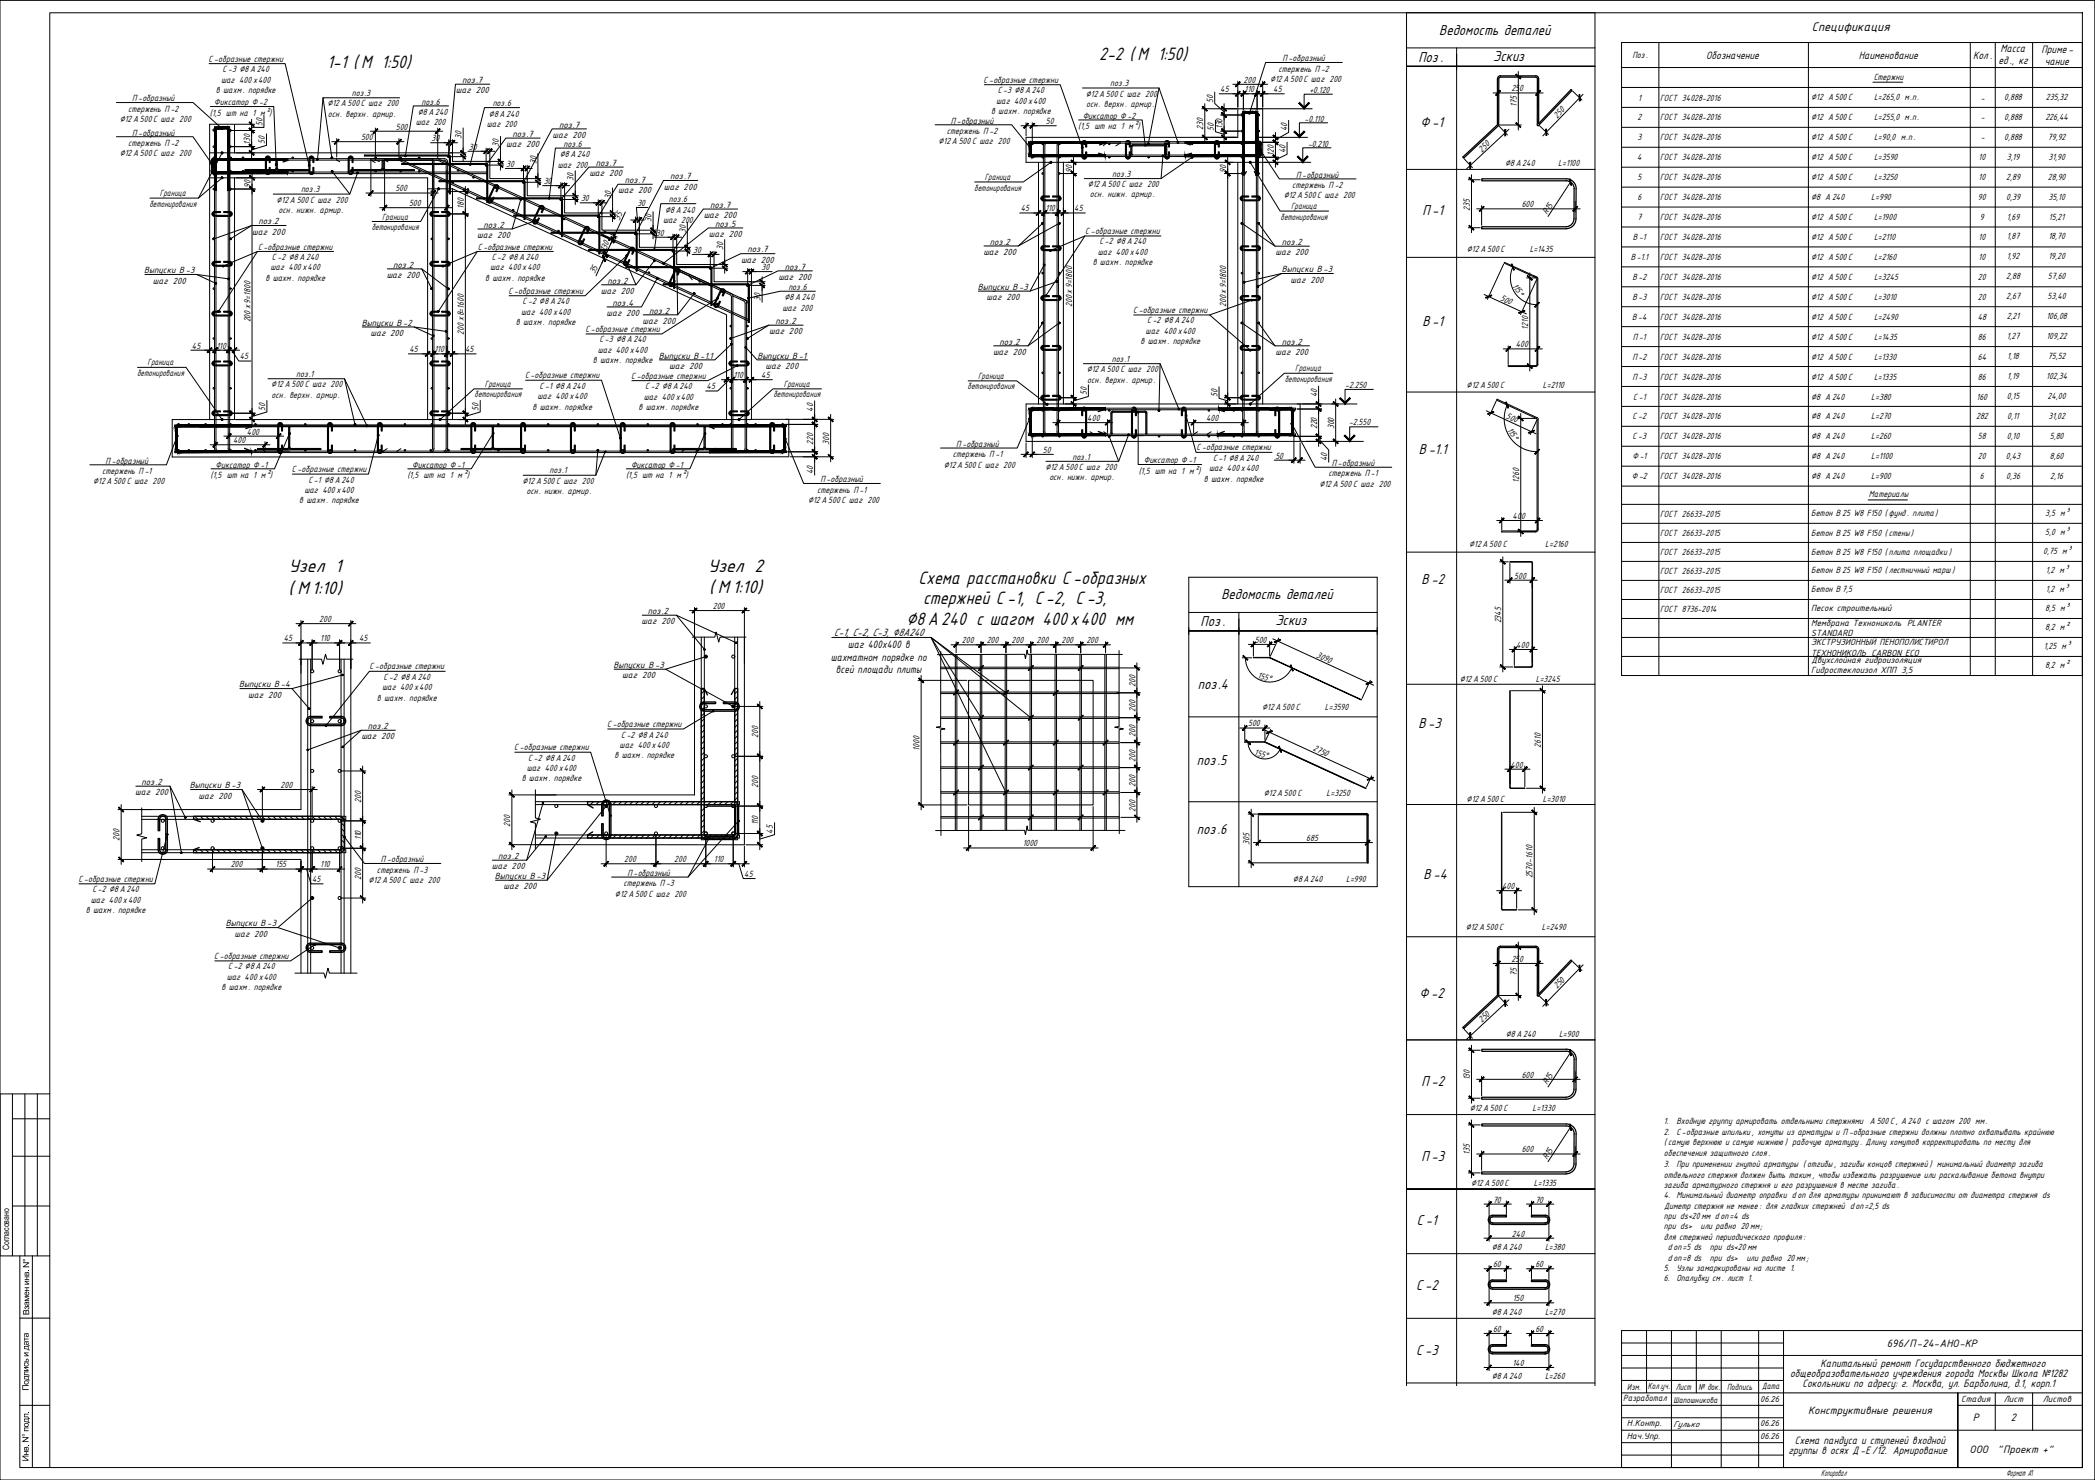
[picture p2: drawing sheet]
<svg xmlns="http://www.w3.org/2000/svg" width="841mm" height="594mm" viewBox="0 0 841 594" stroke-linecap="round" stroke-linejoin="round" font-family="sans-serif">
<defs><g id="words">
<g font-size="8">
<text x="131.4" y="27.1">1-1 ( М 1:50)</text>
<text x="441.3" y="24.2">2-2 ( М 1:50)</text>
<text x="116" y="229.8">Узел 1</text>
<text x="284.3" y="229.6">Узел 2</text>
<text x="115.9" y="238.4">( М1:10)</text>
<text x="284.7" y="238.2">( М 1:10)</text>
<text x="368.7" y="234.3">Схема расстановки С -образных</text>
<text x="370.6" y="242.6">стержней С -1, С-2, С-3,</text>
<text x="363.9" y="250.9">∅8 А240 с шагом 400х400 мм</text>
</g>
<g font-size="6.4">
<text x="577.8" y="13.9">Ведомость деталей</text>
<text x="569.4" y="24.7">Поз .</text>
<text x="599.4" y="24.3">Эскиз</text>
<text x="570.3" y="51">Ф-1</text>
<text x="571" y="86.5">П-1</text>
<text x="571" y="130.9">В-1</text>
<text x="569.6" y="182.3">В-1.1</text>
<text x="570.7" y="234.5">В -2</text>
<text x="490.3" y="240.6">Ведомость деталей</text>
<text x="482" y="251.3">Поз .</text>
<text x="512" y="251">Эскиз</text>
<text x="480.9" y="276.6">поз.4</text>
<text x="569.4" y="292.2">В -3</text>
<text x="480.5" y="307.2">поз.5</text>
<text x="480.5" y="335">поз.6</text>
<text x="571.5" y="352.9">В -4</text>
<text x="569.9" y="400.4">Ф -2</text>
<text x="570.7" y="435.9">П -2</text>
<text x="570.7" y="465.9">П -3</text>
<text x="568.8" y="491.8">С -1</text>
<text x="568.5" y="517.8">С -2</text>
<text x="568.5" y="543.7">С -3</text>
</g>
<text font-size="5.6" x="727.4" y="12.3">Спецификация</text>
<g font-size="4.8">
<text x="685" y="23.6">Обозначение</text>
<text x="746.2" y="23.6">Наименование</text>
<text x="792.1" y="23.6">Кол.</text>
<text x="803.1" y="20.8">Масса</text>
<text x="819.6" y="21.1">Приме-</text>
<text x="802.3" y="25.8">ед., кг</text>
<text x="820.8" y="26.1">чание</text>
<text x="730.9" y="548.8">Капитальный ремонт Государственного бюджетного</text>
<text x="718.6" y="552.8">общеобразовательного учреждения города Москвы Школа №1282</text>
<text x="723.6" y="556.8">Сокольники по адресу: г. Москва, ул. Барболина, д.1, корп.1</text>
<text x="807.3" y="570.6">2</text>
<text x="720.5" y="579.8">Схема пандуса и ступеней входной</text>
<text x="718" y="583.6">группы в осях Д -Е /12. Армирование</text>
</g>
<g font-size="4.7">
<text x="334.7" y="255.3">С-1, С-2, С-3, ∅8А240</text>
<text x="340.4" y="260.3">шаг 400х400 в</text>
<text x="333.5" y="265.3">шахматном порядке по</text>
<text x="335.6" y="270.3">всей площади плиты</text>
<text x="757.5" y="540.6">696/П-24-АНО-КР</text>
<text x="725.8" y="567.7">Конструктивные решения</text>
<text x="791.9" y="570.6">Р</text>
<text x="790.7" y="583.1">ООО</text>
<text x="801.8" y="583.1">&quot;Проект +&quot;</text>
</g>
<g font-size="4">
<text x="655.3" y="23.3">Поз.</text>
<text x="83.7" y="24.8">С-образные стержни</text>
<text x="89.4" y="28.9">С-3 ∅8А240</text>
<text x="513.2" y="28.8">стержень П -2</text>
<text x="514.8" y="24.6">П-образный</text>
<text x="88.8" y="33.1">шаг 400 х400</text>
<text x="185.5" y="33.3">поз.7</text>
<text x="394.9" y="33.3">С-образные стержни</text>
<text x="445.7" y="34.6">поз.3</text>
<text x="499.2" y="33.2">200</text>
<text x="509.9" y="32.9">∅12А 500С шаг 200</text>
<text x="752.2" y="32">Стержни</text>
<text x="53" y="40.7">П-образный</text>
<text x="86.7" y="37.3">в шахм. порядке</text>
<text x="141.3" y="38.5">поз.3</text>
<text x="183" y="37.5">шаг 200</text>
<text x="399.9" y="41.6">шаг 400 х400</text>
<text x="400.5" y="37.4">С-3 ∅8А 240</text>
<text x="435.9" y="38.7">∅12А 500С шаг 200</text>
<text x="487" y="41.2" transform="rotate(-90 487 41.2)">50</text>
<text x="489.9" y="37">45</text>
<text x="499.7" y="37">110</text>
<text x="511.1" y="37">45</text>
<text x="525.7" y="37.4">+0.120</text>
<text x="606.7" y="36.7">250</text>
<text x="657.6" y="40.4">1</text>
<text x="666.4" y="40.4">ГОСТ 34028-2016</text>
<text x="727.1" y="40.1">∅12 А500 С</text>
<text x="752.3" y="40.1">L=265,0 м.п.</text>
<text x="795.1" y="40.4">-</text>
<text x="804.6" y="40.1">0,888</text>
<text x="821.3" y="40.1">235,32</text>
<text x="51.4" y="44.8">стержень П -2</text>
<text x="84.2" y="46.5">(1,5 шт на 1 м</text>
<text x="86" y="42.3">Фиксатор Ф-2</text>
<text x="106.7" y="46.5">²)</text>
<text x="131.4" y="42.7">∅12А 500С шаг 200</text>
<text x="131.6" y="46.8">осн. верхн . армир.</text>
<text x="167.7" y="46.2">∅8 А240</text>
<text x="169.2" y="42">поз.6</text>
<text x="196.3" y="46.8">∅8А 240</text>
<text x="197.8" y="42.7">поз.6</text>
<text x="397.8" y="45.8">в шахм. порядке</text>
<text x="434.6" y="47.7">Фиксатор Ф -2</text>
<text x="436.1" y="42.9">осн. верхн . армир.</text>
<text x="608.9" y="42.9" transform="rotate(-90 608.9 42.9)">175</text>
<text x="625.1" y="47.7" transform="rotate(-46 625.1 47.7)">250</text>
<text x="48.1" y="49">∅12А 500С шаг 200</text>
<text x="105.3" y="50.7" transform="rotate(-90 105.3 50.7)">50</text>
<text x="158.9" y="52">500</text>
<text x="166.9" y="50.3">шаг 200</text>
<text x="195.5" y="51">шаг 200</text>
<text x="224.4" y="51.2">поз.7</text>
<text x="380.1" y="53.8">стержень П -2</text>
<text x="381.7" y="49.6">П-образный</text>
<text x="419.9" y="49.8">50</text>
<text x="432.9" y="52">(1,5 шт на 1 м²)</text>
<text x="483" y="52.1" transform="rotate(-90 483 52.1)">230</text>
<text x="487.3" y="52.5" transform="rotate(-90 487.3 52.5)">50</text>
<text x="490.8" y="51.9" transform="rotate(-90 490.8 51.9)">130</text>
<text x="516.7" y="52.8" transform="rotate(-90 516.7 52.8)">40</text>
<text x="523.7" y="48.9">-0.110</text>
<text x="657.4" y="48.4">2</text>
<text x="666.4" y="48.4">ГОСТ 34028-2016</text>
<text x="727.1" y="48.1">∅12 А500 С</text>
<text x="752.3" y="48.1">L=255,0 м.п.</text>
<text x="795.1" y="48.4">-</text>
<text x="804.6" y="48.1">0,888</text>
<text x="821.1" y="48.1">226,44</text>
<text x="51.4" y="58.6">стержень П -2</text>
<text x="53" y="54.4">П-образный</text>
<text x="100.4" y="58.1" transform="rotate(-90 100.4 58.1)">130</text>
<text x="106.3" y="57.9" transform="rotate(-90 106.3 57.9)">50</text>
<text x="144.9" y="56.3">500</text>
<text x="173.3" y="56.7">30</text>
<text x="185.3" y="55.6" transform="rotate(-90 185.3 55.6)">30</text>
<text x="200.3" y="59" transform="rotate(-90 200.3 59)">30</text>
<text x="203.2" y="59.1">шаг 200</text>
<text x="205.8" y="54.9">поз.7</text>
<text x="221.8" y="55.4">шаг 200</text>
<text x="226.2" y="58.9">поз.6</text>
<text x="376.8" y="57.9">∅12А 500С шаг 200</text>
<text x="525.1" y="58.9">-0.210</text>
<text x="657.4" y="56.4">3</text>
<text x="666.4" y="56.4">ГОСТ 34028-2016</text>
<text x="727.1" y="56.1">∅12 А500 С</text>
<text x="752.3" y="56.1">L=90,0 м.п.</text>
<text x="795.1" y="56.4">-</text>
<text x="804.6" y="56.1">0,888</text>
<text x="822.1" y="56.1">79,92</text>
<text x="48.1" y="62.8">∅12А 500С шаг 200</text>
<text x="188.3" y="60.1">30</text>
<text x="215.3" y="65.9" transform="rotate(-90 215.3 65.9)">30</text>
<text x="224.7" y="63.1">∅8 А 240</text>
<text x="511.4" y="62.6" transform="rotate(-90 511.4 62.6)">120</text>
<text x="516" y="61.6" transform="rotate(-90 516 61.6)">40</text>
<text x="594.9" y="61.2" transform="rotate(-43 594.9 61.2)">250</text>
<text x="657.2" y="64.4">4</text>
<text x="666.4" y="64.4">ГОСТ 34028-2016</text>
<text x="727.1" y="64.4">∅12 А500 С</text>
<text x="752.3" y="64.4">L=3590</text>
<text x="794.3" y="64.4">10</text>
<text x="805.6" y="64.1">3,19</text>
<text x="822.3" y="64.1">31,90</text>
<text x="203.2" y="67">30</text>
<text x="223.9" y="67.3">шаг 200</text>
<text x="236.6" y="70.7">шаг 200</text>
<text x="239.1" y="66.6">поз.7</text>
<text x="269.1" y="72">поз.7</text>
<text x="430.4" y="69.3" transform="rotate(-90 430.4 69.3)">90</text>
<text x="446.5" y="71">поз.3</text>
<text x="492.2" y="69.6" transform="rotate(-90 492.2 69.6)">90</text>
<text x="520.3" y="71.3">П-образный</text>
<text x="604.2" y="66.7">∅8 А240</text>
<text x="625.5" y="66.7">L=1100</text>
<text x="100.6" y="75.5" transform="rotate(-90 100.6 75.5)">90</text>
<text x="120.9" y="77.1">поз.3</text>
<text x="158.7" y="76.8">500</text>
<text x="218.3" y="73.9">30</text>
<text x="230.3" y="72.8" transform="rotate(-90 230.3 72.8)">30</text>
<text x="248.2" y="77.6">шаг 200</text>
<text x="250.8" y="73.5">поз.7</text>
<text x="266.5" y="76.1">шаг 200</text>
<text x="391.1" y="76.5">бетонирования</text>
<text x="395.3" y="72.3">Граница</text>
<text x="436.7" y="75.1">∅12 А500 С шаг 200</text>
<text x="518.7" y="75.5">стержень П -2</text>
<text x="657.4" y="72.4">5</text>
<text x="666.4" y="72.4">ГОСТ 34028-2016</text>
<text x="727.1" y="72.4">∅12 А500 С</text>
<text x="752.3" y="72.4">L=3250</text>
<text x="794.3" y="72.4">10</text>
<text x="805.4" y="72.1">2,89</text>
<text x="822.1" y="72.1">28,90</text>
<text x="60" y="82.9">бетонирования</text>
<text x="64.2" y="78.8">Граница</text>
<text x="111" y="81.3">∅12А 500С шаг 200</text>
<text x="164.2" y="82.7">500</text>
<text x="186.2" y="83.8" transform="rotate(-90 186.2 83.8)">180</text>
<text x="233.3" y="80.8">30</text>
<text x="245.3" y="79.7" transform="rotate(-90 245.3 79.7)">30</text>
<text x="255.9" y="82.6">30</text>
<text x="268.5" y="81.3">поз.6</text>
<text x="285" y="83.4">поз.7</text>
<text x="437.5" y="79.3">осн. нижн. армир.</text>
<text x="515.4" y="79.6">∅12А 500С шаг 200</text>
<text x="610.9" y="83.2">600</text>
<text x="657.4" y="80.4">6</text>
<text x="666.4" y="80.4">ГОСТ 34028-2016</text>
<text x="727.1" y="80.4">∅8 А 240</text>
<text x="751.2" y="80.4">L=990</text>
<text x="794" y="80.4">90</text>
<text x="805.4" y="80.1">0,39</text>
<text x="822.3" y="80.1">35,10</text>
<text x="111.8" y="85.5">осн. нижн. армир.</text>
<text x="153.4" y="88.2">Граница</text>
<text x="248.7" y="88.7" transform="rotate(-65 248.7 88.7)">35</text>
<text x="261.5" y="89.2" transform="rotate(-90 261.5 89.2)">30</text>
<text x="266.2" y="89.6">шаг 200</text>
<text x="267" y="85.4">∅8 А 240</text>
<text x="282.5" y="87.6">шаг 200</text>
<text x="409.8" y="84.9">45</text>
<text x="419.7" y="84.9">110</text>
<text x="431.2" y="84.9">45</text>
<text x="514.1" y="88.2">бетонирования</text>
<text x="518.3" y="84">Граница</text>
<text x="590.1" y="84.5" transform="rotate(-90 590.1 84.5)">235</text>
<text x="621.1" y="86.2" transform="rotate(-57 621.1 86.2)">R15</text>
<text x="657.4" y="88.4">7</text>
<text x="666.4" y="88.4">ГОСТ 34028-2016</text>
<text x="727.1" y="88.4">∅12 А500 С</text>
<text x="752.3" y="88.4">L=1900</text>
<text x="794.9" y="88.4">9</text>
<text x="805.6" y="88.1">1,69</text>
<text x="822.5" y="88.1">15,21</text>
<text x="101.2" y="94.2">шаг 200</text>
<text x="103.8" y="90">поз.2</text>
<text x="149.2" y="92.3">бетонирования</text>
<text x="191.6" y="95.6">шаг 200</text>
<text x="194.1" y="91.5">поз.2</text>
<text x="263.3" y="94.6">30</text>
<text x="275.3" y="93.5" transform="rotate(-90 275.3 93.5)">30</text>
<text x="284.6" y="95.2">шаг 200</text>
<text x="287.1" y="91">поз.5</text>
<text x="435.7" y="94">С-образные стержни</text>
<text x="103.6" y="100.2">С-образные стержни</text>
<text x="191.8" y="100.2">С-образные стержни</text>
<text x="243" y="101.2" transform="rotate(-65 243 101.2)">130</text>
<text x="278.3" y="101.5">30</text>
<text x="290.3" y="100.4" transform="rotate(-90 290.3 100.4)">30</text>
<text x="300.1" y="101.3">поз.7</text>
<text x="397.3" y="98.2">поз.2</text>
<text x="441.3" y="98.1">С-2 ∅8А 240</text>
<text x="514.6" y="98.3">поз.2</text>
<text x="588.9" y="101">∅12 А 500С</text>
<text x="614.1" y="101">L=1435</text>
<text x="655.5" y="96.4">В-1</text>
<text x="666.4" y="96.4">ГОСТ 34028-2016</text>
<text x="727.1" y="96.4">∅12 А500 С</text>
<text x="752.3" y="96.4">L=2110</text>
<text x="794.3" y="96.4">10</text>
<text x="805.6" y="96.1">1,87</text>
<text x="822.3" y="96.1">18,70</text>
<text x="109.2" y="104.4">С-2 ∅8А 240</text>
<text x="157.8" y="107.4">поз.2</text>
<text x="197.4" y="104.4">С-2 ∅8 А240</text>
<text x="297.5" y="105.5">шаг 200</text>
<text x="394.8" y="102.4">шаг 200</text>
<text x="438.7" y="106.4">в шахм. порядке</text>
<text x="440.7" y="102.3">шаг 400х400</text>
<text x="512" y="102.5">шаг 200</text>
<text x="654.6" y="104.4">В-1.1</text>
<text x="666.4" y="104.4">ГОСТ 34028-2016</text>
<text x="727.1" y="104.4">∅12 А500 С</text>
<text x="752.3" y="104.4">L=2160</text>
<text x="794.3" y="104.4">10</text>
<text x="805.6" y="104.1">1,92</text>
<text x="822.3" y="104.1">19,20</text>
<text x="57.9" y="109.7">Выпуски В -3</text>
<text x="61.4" y="113.8">шаг 200</text>
<text x="106.6" y="112.7">в шахм. порядке</text>
<text x="108.6" y="108.5">шаг 400х400</text>
<text x="155.2" y="111.6">шаг 200</text>
<text x="194.8" y="112.7">в шахм. порядке</text>
<text x="196.8" y="108.5">шаг 400 х400</text>
<text x="238.8" y="110.1" transform="rotate(-65 238.8 110.1)">35</text>
<text x="243.8" y="113.8">поз.2</text>
<text x="305.7" y="108.4">30</text>
<text x="312.5" y="112.4">шаг 200</text>
<text x="315" y="108.2">поз.7</text>
<text x="514.6" y="109.3">Выпуски В -3</text>
<text x="518.1" y="113.5">шаг 200</text>
<text x="655.3" y="112.4">В-2</text>
<text x="666.4" y="112.4">ГОСТ 34028-2016</text>
<text x="727.1" y="112.4">∅12 А500 С</text>
<text x="752.3" y="112.4">L=3245</text>
<text x="794" y="112.4">20</text>
<text x="805.4" y="112.1">2,88</text>
<text x="822.1" y="112.1">57,60</text>
<text x="204.2" y="118">С-образные стержни</text>
<text x="241.3" y="118">шаг 200</text>
<text x="316.5" y="116.4">поз.6</text>
<text x="392.5" y="116.3">Выпуски В -3</text>
<text x="607" y="114.6" transform="rotate(57 607 114.6)">115°</text>
<text x="209.8" y="122.1">С-2 ∅8 А240</text>
<text x="245.9" y="122.7">поз.4</text>
<text x="260.6" y="125.9">поз.2</text>
<text x="305.3" y="121" transform="rotate(-90 305.3 121)">30</text>
<text x="314.2" y="124.7">шаг 200</text>
<text x="315" y="120.6">∅8 А 240</text>
<text x="396" y="120.5">шаг 200</text>
<text x="430.4" y="123.2" transform="rotate(-90 430.4 123.2)">200х9=1800</text>
<text x="454.9" y="125.7">С-образные стержни</text>
<text x="492.2" y="123.2" transform="rotate(-90 492.2 123.2)">200х9=1800</text>
<text x="602.1" y="120.4" transform="rotate(24 602.1 120.4)">500</text>
<text x="655.3" y="120.4">В-3</text>
<text x="666.4" y="120.4">ГОСТ 34028-2016</text>
<text x="727.1" y="120.4">∅12 А500 С</text>
<text x="752.3" y="120.4">L=3010</text>
<text x="794" y="120.4">20</text>
<text x="805.4" y="120.1">2,67</text>
<text x="822" y="120.1">53,40</text>
<text x="100.6" y="129.4" transform="rotate(-90 100.6 129.4)">200х9=1800</text>
<text x="145.2" y="130.7">Выпуски В -2</text>
<text x="207.1" y="130.4">в шахм. порядке</text>
<text x="209.2" y="126.3">шаг 400 х400</text>
<text x="243.5" y="126.8">шаг 200</text>
<text x="258" y="130.1">шаг 200</text>
<text x="311.3" y="130">поз.2</text>
<text x="460.5" y="129.9">С-2 ∅8А 240</text>
<text x="655.2" y="128.4">В-4</text>
<text x="666.4" y="128.4">ГОСТ 34028-2016</text>
<text x="727.1" y="128.4">∅12 А500 С</text>
<text x="752.3" y="128.4">L=2490</text>
<text x="794" y="128.4">48</text>
<text x="805.6" y="128.1">2,21</text>
<text x="821.5" y="128.1">106,08</text>
<text x="148.7" y="134.9">шаг 200</text>
<text x="186.2" y="134.5" transform="rotate(-90 186.2 134.5)">200 х8=1600</text>
<text x="235" y="133.3">С-образные стержни</text>
<text x="240.6" y="137.5">С-3 ∅8А 240</text>
<text x="308.8" y="134.2">шаг 200</text>
<text x="459.9" y="134">шаг 400 х400</text>
<text x="613.5" y="132.3" transform="rotate(-90 613.5 132.3)">1210</text>
<text x="655.5" y="136.4">П-1</text>
<text x="666.4" y="136.4">ГОСТ 34028-2016</text>
<text x="727.1" y="136.4">∅12 А500 С</text>
<text x="752.3" y="136.4">L=1435</text>
<text x="794" y="136.4">86</text>
<text x="805.6" y="136.1">1,27</text>
<text x="821.5" y="136.1">109,22</text>
<text x="77" y="139.9">45</text>
<text x="86.9" y="139.9">110</text>
<text x="164.3" y="141.4">45</text>
<text x="174.4" y="141.4">110</text>
<text x="186.7" y="141.4">45</text>
<text x="240" y="141.6">шаг 400 х400</text>
<text x="264.5" y="143.9">Выпуски В -1.1</text>
<text x="304" y="143.9">Выпуски В -1</text>
<text x="398.7" y="142.5">шаг 200</text>
<text x="401.2" y="138.3">поз.2</text>
<text x="457.9" y="138.2">в шахм. порядке</text>
<text x="512" y="142.5">шаг 200</text>
<text x="514.6" y="138.3">поз.2</text>
<text x="608.5" y="139.5">400</text>
<text x="59.2" y="146.7">Граница</text>
<text x="96.3" y="144.3">45</text>
<text x="238" y="145.8">в шахм. порядке</text>
<text x="268.7" y="148.1">шаг 200</text>
<text x="307.3" y="148.1">шаг 200</text>
<text x="436.3" y="149.4">∅12А 500 С шаг 200</text>
<text x="446.3" y="145.2">поз.1</text>
<text x="520" y="149.1">Граница</text>
<text x="655.3" y="144.4">П-2</text>
<text x="666.4" y="144.4">ГОСТ 34028-2016</text>
<text x="727.1" y="144.4">∅12 А500 С</text>
<text x="752.3" y="144.4">L=1330</text>
<text x="794" y="144.4">64</text>
<text x="805.8" y="144.1">1,18</text>
<text x="822.1" y="144.1">75,52</text>
<text x="55" y="150.9">бетонирования</text>
<text x="108.9" y="155.5">∅12А 500С шаг 200</text>
<text x="119" y="151.3">поз.1</text>
<text x="194.7" y="155.3">Граница</text>
<text x="210.8" y="151.9">С-образные стержни</text>
<text x="253.4" y="152.1">С-образные стержни</text>
<text x="294.4" y="151.8">110</text>
<text x="305.6" y="151.8">45</text>
<text x="314.7" y="155.3">Граница</text>
<text x="392.6" y="152.2">Граница</text>
<text x="436.5" y="153.6">осн. верхн . армир.</text>
<text x="515.8" y="153.3">бетонирования</text>
<text x="540" y="155.9">-2.250</text>
<text x="588.8" y="155.7">∅12 А500 С</text>
<text x="619.4" y="155.7">L=2110</text>
<text x="655.3" y="152.4">П-3</text>
<text x="666.4" y="152.4">ГОСТ 34028-2016</text>
<text x="727.1" y="152.4">∅12 А500 С</text>
<text x="752.3" y="152.4">L=1335</text>
<text x="794" y="152.4">86</text>
<text x="805.8" y="152.1">1,19</text>
<text x="821.4" y="152.1">102,34</text>
<text x="109.1" y="159.6">осн. верхн . армир.</text>
<text x="190.5" y="159.5">бетонирования</text>
<text x="215.8" y="160.2">шаг 400х400</text>
<text x="216.6" y="156.1">С-1 ∅8 А 240</text>
<text x="258.4" y="160.4">шаг 400х400</text>
<text x="259" y="156.2">С-2 ∅8А 240</text>
<text x="283.7" y="156.3">45</text>
<text x="310.5" y="159.5">бетонирования</text>
<text x="388.5" y="156.3">бетонирования</text>
<text x="436.3" y="158.7" transform="rotate(-90 436.3 158.7)">50</text>
<text x="488.8" y="159.5" transform="rotate(-90 488.8 159.5)">50</text>
<text x="528.7" y="159.4" transform="rotate(-90 528.7 159.4)">40</text>
<text x="655.7" y="160.4">С-1</text>
<text x="666.4" y="160.4">ГОСТ 34028-2016</text>
<text x="727.1" y="160.4">∅8 А 240</text>
<text x="751.2" y="160.4">L=380</text>
<text x="793.5" y="160.4">160</text>
<text x="805.6" y="160.1">0,15</text>
<text x="822" y="160.1">24,00</text>
<text x="106.5" y="164.9" transform="rotate(-90 106.5 164.9)">50</text>
<text x="192.2" y="164.9" transform="rotate(-90 192.2 164.9)">50</text>
<text x="213.7" y="164.4">в шахм. порядке</text>
<text x="256.4" y="164.6">в шахм . порядке</text>
<text x="326.4" y="165.4" transform="rotate(-90 326.4 165.4)">40</text>
<text x="604.4" y="167.8" transform="rotate(24 604.4 167.8)">500</text>
<text x="436.5" y="169">400</text>
<text x="484.2" y="169">400</text>
<text x="528.7" y="172.4" transform="rotate(-90 528.7 172.4)">220</text>
<text x="535.6" y="172.4" transform="rotate(-90 535.6 172.4)">300</text>
<text x="541.6" y="170.7">-2.550</text>
<text x="604.9" y="172.4" transform="rotate(57 604.9 172.4)">115°</text>
<text x="655.4" y="168.4">С-2</text>
<text x="666.4" y="168.4">ГОСТ 34028-2016</text>
<text x="727.1" y="168.4">∅8 А 240</text>
<text x="751.2" y="168.4">L=270</text>
<text x="793.3" y="168.4">282</text>
<text x="805.8" y="168.1">0,11</text>
<text x="822.3" y="168.1">31,02</text>
<text x="93.6" y="177.9">400</text>
<text x="99.1" y="174.4">400</text>
<text x="326.4" y="178.6" transform="rotate(-90 326.4 178.6)">220</text>
<text x="332.8" y="178.5" transform="rotate(-90 332.8 178.5)">300</text>
<text x="383.9" y="179.3">П -образный</text>
<text x="655.4" y="176.4">С-3</text>
<text x="666.4" y="176.4">ГОСТ 34028-2016</text>
<text x="727.1" y="176.4">∅8 А 240</text>
<text x="751.2" y="176.4">L=260</text>
<text x="794" y="176.4">58</text>
<text x="805.6" y="176.1">0,10</text>
<text x="822.9" y="176.1">5,80</text>
<text x="382.5" y="183.5">стержень П -1</text>
<text x="418.7" y="181.8">50</text>
<text x="430.5" y="184.5">поз.1</text>
<text x="459.1" y="185.9">Фиксатор Ф -1</text>
<text x="480.3" y="180.8">С-образные стержни</text>
<text x="487" y="185">С -1 ∅8А 240</text>
<text x="512" y="184.1">50</text>
<text x="532.8" y="185.1" transform="rotate(-90 532.8 185.1)">40</text>
<text x="655.3" y="184.4">Ф-1</text>
<text x="666.4" y="184.4">ГОСТ 34028-2016</text>
<text x="727.1" y="184.4">∅8 А 240</text>
<text x="751.2" y="184.4">L=1100</text>
<text x="794" y="184.4">20</text>
<text x="805.3" y="184.1">0,43</text>
<text x="822.9" y="184.1">8,60</text>
<text x="41" y="190.3">стержень П-1</text>
<text x="42.4" y="186.1">П-образный</text>
<text x="84.5" y="192">(1,5 шт на 1 м²)</text>
<text x="86.6" y="187.7">Фиксатор Ф-1</text>
<text x="117.2" y="189.5">С-образные стержни</text>
<text x="163.5" y="192">(1,5 шт на 1 м²)</text>
<text x="165.5" y="187.7">Фиксатор Ф -1</text>
<text x="220.6" y="190">поз.1</text>
<text x="251.3" y="192">(1,5 шт на 1 м²)</text>
<text x="253.3" y="187.7">Фиксатор Ф-1</text>
<text x="326.4" y="190.3" transform="rotate(-90 326.4 190.3)">40</text>
<text x="378.9" y="187.7">∅12А 500 С шаг 200</text>
<text x="419.7" y="188.6">∅12 А 500С шаг 200</text>
<text x="457.1" y="190.2">(1,5 шт на 1 м²)</text>
<text x="485.4" y="189.2">шаг 400 х400</text>
<text x="533.3" y="191.2">стержень П -1</text>
<text x="534.7" y="187">П-образный</text>
<text x="37.4" y="194.4">∅12А 500С шаг 200</text>
<text x="122.2" y="197.9">шаг 400 х400</text>
<text x="123.8" y="193.7">С -1 ∅8 А240</text>
<text x="209.8" y="194.2">∅12 А 500С шаг 200</text>
<text x="328" y="197.8">стержень П-1</text>
<text x="329.4" y="193.6">П-образный</text>
<text x="421.3" y="192.8">осн. нижн. армир.</text>
<text x="483.3" y="193.3">в шахм. порядке</text>
<text x="529.7" y="195.4">∅12 А 500С шаг 200</text>
<text x="609.9" y="193.9" transform="rotate(-90 609.9 193.9)">1260</text>
<text x="655.1" y="192.4">Ф-2</text>
<text x="666.4" y="192.4">ГОСТ 34028-2016</text>
<text x="727.1" y="192.4">∅8 А 240</text>
<text x="751.2" y="192.4">L=900</text>
<text x="794.9" y="192.4">6</text>
<text x="805.4" y="192.1">0,36</text>
<text x="823.1" y="192.1">2,16</text>
<text x="120.1" y="202.1">в шахм. порядке</text>
<text x="211.4" y="198.4">осн. нижн. армир.</text>
<text x="324.4" y="201.9">∅12А 500С шаг 200</text>
<text x="750.3" y="199.7">Материалы</text>
<text x="607.2" y="208.3">400</text>
<text x="666.4" y="207.5">ГОСТ 26633-2015</text>
<text x="727.1" y="207.3">Бетон В 25 W8 F150 ( фунд . плита)</text>
<text x="821.1" y="207.3">3,5 м³</text>
<text x="666.4" y="215.2">ГОСТ 26633-2015</text>
<text x="727.1" y="215.2">Бетон В 25 W8 F150 ( стены)</text>
<text x="821.1" y="214.9">5,0 м³</text>
<text x="589.8" y="219.4">∅12А 500С</text>
<text x="620.4" y="219.4">L=2160</text>
<text x="666.4" y="222.8">ГОСТ 26633-2015</text>
<text x="727.1" y="222.7">Бетон В 25 W8 F150 ( плита площадки )</text>
<text x="820.3" y="222.5">0,75 м³</text>
<text x="607.9" y="232.3">500</text>
<text x="666.4" y="230.4">ГОСТ 26633-2015</text>
<text x="727.1" y="230.2">Бетон В 25 W8 F150 ( лестничный марш )</text>
<text x="821.3" y="230.2">1,2 м³</text>
<text x="666.4" y="238.1">ГОСТ 26633-2015</text>
<text x="727.1" y="237.8">Бетон В 7,5</text>
<text x="821.3" y="237.8">1,2 м³</text>
<text x="286.1" y="244.4">200</text>
<text x="666.4" y="245.7">ГОСТ 8736-2014</text>
<text x="727.1" y="245.3">Песок строительный</text>
<text x="821.1" y="245.4">8,5 м³</text>
<text x="128.1" y="249.7">200</text>
<text x="257.6" y="250.6">шаг 200</text>
<text x="260.1" y="246.4">поз.2</text>
<text x="511.4" y="251.7">∅8 А 240</text>
<text x="602.7" y="250.2" transform="rotate(-90 602.7 250.2)">2345</text>
<text x="727.1" y="251.2">Мембрана Технониколь PLANTER</text>
<text x="113.9" y="257.5">45</text>
<text x="128.6" y="257.5">110</text>
<text x="144.2" y="257.5">45</text>
<text x="727.1" y="255.4">STANDARD</text>
<text x="821" y="253.1">8,2 м²</text>
<text x="386.1" y="258.2">200</text>
<text x="396.1" y="258.2">200</text>
<text x="406.1" y="258.2">200</text>
<text x="416.1" y="258.2">200</text>
<text x="426.1" y="258.2">200</text>
<text x="436.1" y="258.2">200</text>
<text x="503.7" y="258">500</text>
<text x="528.3" y="263.7" transform="rotate(25 528.3 263.7)">3090</text>
<text x="608.7" y="260.1">400</text>
<text x="727.1" y="258.9">ЭКСТРУЗИОННЫЙ ПЕНОПОЛИСТИРОЛ</text>
<text x="727.1" y="263.3">ТЕХНОНИКОЛЬ CARBON ECO</text>
<text x="820.5" y="260.7">1,25 м³</text>
<text x="148.4" y="268.7">С-образные стержни</text>
<text x="246.3" y="268.1">Выпуски В -3</text>
<text x="727.2" y="266.1">Двухслойная гидроизоляция</text>
<text x="821" y="268.3">8,2 м²</text>
<text x="96.1" y="275.9">Выпуски В -4</text>
<text x="154" y="272.9">С-2 ∅8А 240</text>
<text x="249.8" y="272.3">шаг 200</text>
<text x="455.8" y="275.8" transform="rotate(-90 455.8 275.8)">200</text>
<text x="504.7" y="272.3" transform="rotate(13 504.7 272.3)">155°</text>
<text x="586" y="273.6">∅12А 500С</text>
<text x="616.5" y="273.6">L=3245</text>
<text x="727.1" y="270.3">Гидростеклоизол ХПП 3,5</text>
<text x="99.7" y="280.1">шаг 200</text>
<text x="151.3" y="281.2">в шахм. порядке</text>
<text x="153.4" y="277">шаг 400 х400</text>
<text x="455.8" y="285.8" transform="rotate(-90 455.8 285.8)">200</text>
<text x="506.7" y="285">∅12А 500С</text>
<text x="531.9" y="285">L=3590</text>
<text x="147.6" y="292.6">поз.2</text>
<text x="243.7" y="291.9">С-образные стержни</text>
<text x="501.1" y="291.6">500</text>
<text x="145.1" y="296.8">шаг 200</text>
<text x="249.3" y="296.1">С-2 ∅8А 240</text>
<text x="304.4" y="296.3" transform="rotate(-90 304.4 296.3)">200</text>
<text x="455.8" y="295.8" transform="rotate(-90 455.8 295.8)">200</text>
<text x="206.5" y="301.2">С-образные стержни</text>
<text x="212" y="305.3">С-2 ∅8 А240</text>
<text x="246.7" y="304.4">в шахм. порядке</text>
<text x="248.8" y="300.2">шаг 400х400</text>
<text x="369.2" y="301.3" transform="rotate(-90 369.2 301.3)">1000</text>
<text x="455.8" y="305.8" transform="rotate(-90 455.8 305.8)">200</text>
<text x="503.4" y="303.2" transform="rotate(13 503.4 303.2)">155°</text>
<text x="526.9" y="301.2" transform="rotate(25 526.9 301.2)">2750</text>
<text x="618.6" y="300.1" transform="rotate(-90 618.6 300.1)">2610</text>
<text x="211.5" y="309.5">шаг 400 х400</text>
<text x="606.3" y="308.1">400</text>
<text x="56.8" y="315.1">поз.2</text>
<text x="76.2" y="316.5">Выпуски В -3</text>
<text x="112.6" y="316.3">200</text>
<text x="209.4" y="313.7">в шахм. порядке</text>
<text x="304.4" y="316.3" transform="rotate(-90 304.4 316.3)">200</text>
<text x="455.8" y="315.8" transform="rotate(-90 455.8 315.8)">200</text>
<text x="54.3" y="319.2">шаг 200</text>
<text x="79.7" y="320.6">шаг 200</text>
<text x="144.9" y="322.2" transform="rotate(-90 144.9 322.2)">200</text>
<text x="507.4" y="319.7">∅12А 500 С</text>
<text x="532.6" y="319.7">L=3250</text>
<text x="588.8" y="321.7">∅12А 500С</text>
<text x="619.3" y="321.7">L=3010</text>
<text x="455.8" y="325.8" transform="rotate(-90 455.8 325.8)">200</text>
<text x="204.9" y="331.8" transform="rotate(-90 204.9 331.8)">200</text>
<text x="304.4" y="331.3" transform="rotate(-90 304.4 331.3)">110</text>
<text x="310.3" y="334.7" transform="rotate(-90 310.3 334.7)">45</text>
<text x="48" y="337.7" transform="rotate(-90 48 337.7)">200</text>
<text x="144.9" y="337.2" transform="rotate(-90 144.9 337.2)">110</text>
<text x="410.5" y="339.7">1000</text>
<text x="501.6" y="339.3" transform="rotate(-90 501.6 339.3)">305</text>
<text x="524.4" y="337.6">685</text>
<text x="152.9" y="346.1">П -образный</text>
<text x="200" y="344.8">поз.2</text>
<text x="250.6" y="346.1">200</text>
<text x="270.6" y="346.1">200</text>
<text x="286.6" y="346.1">110</text>
<text x="92.6" y="348.2">200</text>
<text x="110.6" y="348.2">155</text>
<text x="128.6" y="348.2">110</text>
<text x="144.9" y="353.2" transform="rotate(-90 144.9 353.2)">200</text>
<text x="151.3" y="350.3">стержень П -3</text>
<text x="197.4" y="348.9">шаг 200</text>
<text x="198.7" y="352.8">Выпуски В -3</text>
<text x="251.8" y="351.6">П -образный</text>
<text x="298.7" y="352">45</text>
<text x="615.3" y="352.6" transform="rotate(-90 615.3 352.6)">2570-1610</text>
<text x="31.5" y="354">С-образные стержни</text>
<text x="37.1" y="358.2">С-2 ∅8 А240</text>
<text x="125.3" y="354.2">45</text>
<text x="148" y="354.4">∅12 А500 С шаг 200</text>
<text x="202.2" y="357">шаг 200</text>
<text x="246.9" y="359.9">∅12 А500 С шаг 200</text>
<text x="250.3" y="355.7">стержень П -3</text>
<text x="519" y="354">∅8 А240</text>
<text x="540.4" y="354">L=990</text>
<text x="603" y="356.9">400</text>
<text x="36.5" y="362.3">шаг 400 х400</text>
<text x="34.5" y="366.5">в шахм. порядке</text>
<text x="90.6" y="371.8">Выпуски В -3</text>
<text x="94.1" y="376">шаг 200</text>
<text x="588.4" y="373.5">∅12А 500С</text>
<text x="619" y="373.5">L=2490</text>
<text x="86" y="385">С-образные стержни</text>
<text x="91.6" y="389.1">С-2 ∅8А 240</text>
<text x="606.7" y="386.1">250</text>
<text x="91" y="393.3">шаг 400 х400</text>
<text x="608.9" y="391.8" transform="rotate(-90 608.9 391.8)">75</text>
<text x="88.9" y="397.5">в шахм. порядке</text>
<text x="625.1" y="397.1" transform="rotate(-46 625.1 397.1)">250</text>
<text x="594.9" y="410.6" transform="rotate(-43 594.9 410.6)">250</text>
<text x="604.5" y="416.1">∅8 А240</text>
<text x="625.9" y="416.1">L=900</text>
<text x="590.1" y="433.7" transform="rotate(-90 590.1 433.7)">130</text>
<text x="610.9" y="432.6">600</text>
<text x="621.1" y="435.6" transform="rotate(-57 621.1 435.6)">R15</text>
<text x="590" y="446.1">∅12А 500С</text>
<text x="615.2" y="446.1">L=1330</text>
<text x="668" y="451.3">1.</text>
<text x="668" y="455.5">2. С-образные шпильки, хомуты из арматуры и П -образные стержни должны плотно охватывать крайнюю</text>
<text x="673" y="451.3">Входную группу армировать отдельными стержнями А 500С, А 240 с шагом 200 мм.</text>
<text x="668" y="459.8">( самую верхнюю и самую нижнюю) рабочую арматуру . Длину хомутов корректировать по месту для</text>
<text x="590.1" y="463.6" transform="rotate(-90 590.1 463.6)">135</text>
<text x="610.9" y="462.6">600</text>
<text x="621.1" y="465.6" transform="rotate(-57 621.1 465.6)">R15</text>
<text x="668" y="464.1">обеспечения защитного слоя .</text>
<text x="668" y="468.3">3. При применении гнутой арматуры ( отгибы, загибы концов стержней ) минимальный диаметр загиба</text>
<text x="668" y="472.7">отдельного стержня должен быть таким , чтобы избежать разрушение или раскалывание бетона внутри</text>
<text x="590.5" y="476.2">∅12А 500С</text>
<text x="615.7" y="476.2">L=1335</text>
<text x="668" y="476.8">загиба арматурного стержня и его разрушения в месте загиба .</text>
<text x="599.4" y="482.7">70</text>
<text x="616.4" y="482.7">70</text>
<text x="668" y="481">4. Минимальный диаметр оправки dоп для арматуры принимают в зависимости от диаметра стержня ds</text>
<text x="668.1" y="485.2">Диметр стержня не менее : для гладких стержней dоп=2,5 ds</text>
<text x="668" y="489.3">при ds&lt;20 мм dоп=4 ds</text>
<text x="607" y="496.4">240</text>
<text x="668" y="493.5">при ds&gt;</text>
<text x="668" y="497.6">для стержней периодического профиля :</text>
<text x="682.6" y="493.5">или равно 20мм;</text>
<text x="598.8" y="501.7">∅8 А 240</text>
<text x="620.2" y="501.7">L=380</text>
<text x="669.5" y="501.8">d оп=5 ds</text>
<text x="686.4" y="501.8">при ds&lt;20 мм</text>
<text x="599.4" y="508.6">60</text>
<text x="616.4" y="508.7">60</text>
<text x="669.5" y="506">dоп=8 ds</text>
<text x="686.4" y="506">при ds&gt;</text>
<text x="701.1" y="506">или равно 20мм;</text>
<text x="668" y="510.2">5. Узлы замаркированы на листе 1.</text>
<text x="668" y="514.3">6. Опалубку см. лист 1.</text>
<text x="598.8" y="527.7">∅8 А 240</text>
<text x="607.3" y="522.3">150</text>
<text x="620.2" y="527.7">L=270</text>
<text x="599.4" y="534.6">60</text>
<text x="616.4" y="534.6">60</text>
<text x="607.2" y="548.3">140</text>
<text x="598.8" y="553.6">∅8 А 240</text>
<text x="620.2" y="553.6">L=260</text>
</g>
<g font-size="3.9">
<text x="653.2" y="557.8">Изм.</text>
<text x="661.5" y="557.5">Колуч.</text>
<text x="666.2" y="557.5">.</text>
<text x="672.7" y="557.8">Лист</text>
<text x="681.8" y="557.8">№ док.</text>
<text x="693.3" y="557.8">Подпись</text>
<text x="707.4" y="557.7">Дата</text>
<text x="651.6" y="562.5">Разработал</text>
<text x="787.4" y="562.8">Стадия</text>
<text x="804.4" y="562.8">Лист</text>
<text x="820.1" y="562.8">Листов</text>
<text x="653" y="572.5">Н.Контр.</text>
<text x="653" y="577.5">Нач.Упр.</text>
<text x="731" y="592.5">Копировал</text>
<text x="805.3" y="592.5">Формат А1</text>
</g>
<g font-size="3.7">
<text x="671.8" y="563">Шапошникова</text>
<text x="706.6" y="562.6">06.26</text>
<text x="671.7" y="572.7">Гулько</text>
<text x="706.6" y="572.6">06.26</text>
<text x="706.6" y="577.6">06.26</text>
</g>
<g font-size="3.5">
<text x="3.7" y="501.9" transform="rotate(-90 3.7 501.9)">Согласовано</text>
<text x="11.7" y="527.9" transform="rotate(-90 11.7 527.9)">Взамен инв</text>
<text x="11.5" y="558.3" transform="rotate(-90 11.5 558.3)">Подпись и дата</text>
<text x="11.5" y="567.4" transform="rotate(-90 11.5 567.4)">.</text>
<text x="11.5" y="575.6" transform="rotate(-90 11.5 575.6)">подл</text>
<text x="11.5" y="586.6" transform="rotate(-90 11.5 586.6)">Инв . N°</text>
</g>
</g></defs>
<g fill="none" stroke="#000" stroke-width=".4">
<path d="M86.7 52.6l-.6 .6M86.7 53.7l-.6 .6M86.7 54.8l-.6 .7M86.7 56l-.6 .6M86.7 57.1l-.6 .6M86.7 58.2l-.6 .6M86.7 59.4l-.6 .6M87.2 51.1l-1.1 1M88.3 51.1l-.6 .6M89.4 51.1l-.6 .6M90.6 51.1l-.6 .6M91.5 51.2l-.4 .5"/>
<path d="M92.1 51.8l-.6 .5M92.1 52.8l-.6 .6M92.1 53.9l-.6 .7M92.1 55.1l-.6 .6M92.1 56.2l-.6 .6M92.1 57.3l-.6 .6M92.1 58.4l-.6 .7M92.1 59.6l-.6 .6M413.9 58l-.7 .6M413.9 59.1l-.7 .6M414.9 56.9l-.6 .6M416.1 56.9l-.6 .6"/>
<path d="M417.2 56.9l-.6 .6M418.3 56.9l-.6 .6M419.4 56.9l-.6 .6M420.5 56.9l-.6 .6M421.7 56.9l-.7 .6M422.8 56.9l-.6 .6M423.9 56.9l-.6 .6M425 56.9l-.6 .6M426.2 56.9l-.6 .6M427.3 56.9l-.6 .6M428.4 56.9l-.6 .6M429.5 56.9l-.6 .6"/>
<path d="M430.7 56.9l-.6 .6M431.8 56.9l-.6 .6M432.9 56.9l-.6 .6M434 56.9l-.6 .6M435.1 56.9l-.5 .6M436.3 56.9l-.6 .6M437.4 56.9l-.6 .6M438.5 56.9l-.6 .6M439.6 56.9l-.6 .6M440.8 56.9l-.7 .6M441.9 56.9l-.6 .6M443 56.9l-.6 .6"/>
<path d="M443.5 57.5h.1M476.7 56.9l-.6 .6M477.8 56.9l-.6 .6M478.9 56.9l-.6 .6M480.1 56.9l-.6 .6M481.2 56.9l-.6 .6M482.3 56.9l-.6 .6M483.4 56.9l-.6 .6M484.5 56.9l-.5 .6M485.7 56.9l-.6 .6M486.8 56.9l-.6 .6M487.9 56.9l-.6 .6"/>
<path d="M489 56.9l-.6 .6M490.2 56.9l-.7 .6M491.3 56.9l-.6 .6M492.4 56.9l-.6 .6M493.5 56.9l-.6 .6M494.7 56.9l-.7 .6M495.8 56.9l-.6 .6M496.9 56.9l-.6 .6M498 56.9l-.6 .6M499.5 46.4l-.6 .6M499.5 47.5l-.6 .6M499.5 54.2l-.6 .6"/>
<path d="M499.5 55.4l-.6 .6M499.5 56.5l-.9 1M499.5 57.6l-.6 .6M499.5 58.7l-.6 .6M499.5 59.9l-.6 .6M499.5 48.6l-.6 .6M499.5 49.8l-.6 .5M499.5 50.9l-.6 .6M499.5 52l-.6 .6M499.5 53.1l-.6 .6M500 44.8l-1.1 1.1M500.3 56.9l-.6 .6"/>
<path d="M501.1 44.8l-.6 .6M501.4 56.9l-.6 .6M502.2 44.8l-.6 .6M502.5 56.9l-.6 .6M503.3 44.8l-.6 .6M503.6 56.9l-.6 .6M504.3 45l-.4 .4M504.7 56.9l-.6 .6M504.8 45.6l-.5 .5M504.9 47.7l-.6 .6M504.9 48.9l-.6 .6M504.9 51.1l-.6 .6"/>
<path d="M504.9 53.4l-.6 .5M504.9 55.6l-.6 .6M504.9 57.8l-.6 .6M504.9 46.6l-.6 .6M504.9 50l-.6 .6M504.9 52.2l-.6 .6M504.9 54.5l-.6 .6M504.9 56.7l-.6 .6M504.9 59l-.6 .6M505.7 57.1l-.5 .4M506.1 57.8l-.6 .5M506.1 58.9l-.6 .6"/>
<path d="M85.5 64.8l-.6 .6M85.5 65.9l-.6 .6M85.5 67l-.6 .6M85.5 68.2l-.6 .6M85.8 69l-.5 .4M86.6 63.7l-.6 .6M86.7 60.5l-.6 .6M86.7 61.6l-.6 .6M86.7 62.7l-.6 .6M86.7 63.9l-.6 .5M86.7 65l-.6 .5M86.7 66.1l-.6 .6"/>
<path d="M86.7 67.2l-.6 .6M86.7 68.3l-.6 .6M86.7 69.4l-.6 .6M86.7 70.6l-.6 .6M86.7 71.7l-.6 .6M86.7 72.8l-.6 .6M86.7 73.9l-.6 .7M86.7 75.1l-.6 .6M86.7 76.2l-.1 .2M86.8 69.1l-.6 .6M87.7 63.7l-.6 .6M88 69.1l-.6 .6"/>
<path d="M88.9 63.7l-.6 .6M89.1 69.1l-.6 .6M90 63.7l-.6 .6M90.2 69.1l-.6 .6M91.1 63.7l-.6 .6M91.4 69.1l-.7 .6M92.1 60.7l-.6 .6M92.1 61.8l-.6 .6M92.1 63l-.6 .6M92.1 64.1l-.6 .6M92.1 65.2l-.6 .6M92.1 66.3l-.6 .6"/>
<path d="M92.1 67.5l-.6 .5M92.1 68.6l-.6 .5M92.1 69.7l-.6 .6M92.1 70.8l-.6 .6M92.1 71.9l-.6 .6M92.1 73l-.6 .6M92.1 74.2l-.6 .6M92.1 75.3l-.6 .6M92.2 63.7l-.6 .6M92.5 69.1l-.6 .6M93.3 63.7l-.5 .6M93.6 69.1l-.6 .6"/>
<path d="M94.5 63.7l-.6 .6M94.7 69.1l-.6 .6M95.6 63.7l-.6 .6M95.8 69.1l-.6 .6M96.7 63.7l-.6 .6M96.9 69.1l-.5 .6M97.8 63.7l-.6 .6M98.1 69.1l-.6 .6M99 63.7l-.6 .6M99.2 69.1l-.6 .6M100.1 63.7l-.6 .6M100.3 69.1l-.6 .6"/>
<path d="M101.2 63.7l-.6 .6M101.4 69.1l-.6 .6M102.3 63.7l-.6 .6M102.6 69.1l-.6 .6M103.5 63.7l-.6 .6M103.7 69.1l-.6 .6M104.6 63.7l-.6 .6M104.8 69.1l-.6 .6M105.7 63.7l-.6 .6M105.9 69.1l-.6 .6M106.8 63.7l-.6 .6M107.1 69.1l-.6 .6"/>
<path d="M107.9 63.7l-.5 .6M108.2 69.1l-.6 .6M109.1 63.7l-.6 .6M109.3 69.1l-.6 .6M110.2 63.7l-.6 .6M110.4 69.1l-.6 .6M111.3 63.7l-.6 .6M111.5 69.1l-.5 .6M112.4 63.7l-.6 .6M112.6 69.1l-.5 .6M113.6 63.7l-.7 .6M113.8 69.1l-.6 .6"/>
<path d="M114.7 63.7l-.6 .6M114.9 69.1l-.6 .6M115.2 64.3h.1M413.9 60.2l-.7 .6M413.9 61.4l-.6 .5M414.1 62.2l-.4 .4M415.2 62.2l-.6 .6M416.3 62.2l-.6 .6M417.4 62.2l-.6 .6M418.5 62.2l-.6 .6M419.7 62.2l-.6 .6M420.8 62.2l-.6 .6"/>
<path d="M421.9 62.2l-.6 .6M423 62.2l-.6 .6M424.1 62.2l-.6 .6M425.3 62.2l-.6 .6M426.4 62.2l-.6 .6M427.5 62.2l-.6 .6M428.6 62.2l-.6 .6M429.8 62.2l-.6 .6M430.9 62.2l-.6 .6M432 62.2l-.6 .6M433.1 62.2l-.6 .6M434.3 62.2l-.6 .6"/>
<path d="M435.4 62.2l-.6 .6M436.5 62.2l-.6 .6M437.6 62.2l-.6 .6M438.7 62.2l-.6 .6M439.8 62.2l-.5 .6M441 62.2l-.6 .6M442.1 62.2l-.6 .6M443.2 62.2l-.6 .6M476.9 62.2l-.6 .6M478 62.2l-.6 .6M479.2 62.2l-.6 .6M480.3 62.2l-.6 .6"/>
<path d="M481.4 62.2l-.6 .6M482.5 62.2l-.6 .6M483.7 62.2l-.6 .6M484.8 62.2l-.6 .6M485.9 62.2l-.6 .6M487 62.2l-.6 .6M488.1 62.2l-.5 .6M489.3 62.2l-.6 .6M490.4 62.2l-.6 .6M491.5 62.2l-.6 .6M492.6 62.2l-.6 .6M493.8 62.2l-.7 .6"/>
<path d="M494.9 62.2l-.6 .6M496 62.2l-.6 .6M497.1 62.2l-.6 .6M498.3 62.2l-.6 .6M499.4 62.2l-.6 .6M499.5 61l-.6 .6M499.5 62.1l-.6 .6M499.5 63.2l-.6 .6M499.5 64.4l-.6 .6M499.5 65.5l-.6 .6M499.5 66.6l-.6 .6M499.5 67.7l-.6 .6"/>
<path d="M499.5 68.8l-.6 .6M499.5 69.9l-.2 .3M500.5 62.2l-.6 .6M501.6 62.2l-.6 .6M502.8 62.2l-.6 .6M503.9 62.2l-.6 .6M504.9 60.1l-.6 .6M504.9 61.2l-.6 .6M504.9 63.5l-.6 .6M504.9 64.6l-.6 .6M504.9 65.7l-.6 .6M504.9 66.8l-.6 .6"/>
<path d="M504.9 68l-.6 .6M504.9 69.1l-.6 .6M505 62.2l-.7 .7M506.1 60l-.6 .6M506.1 61.1l-.6 .6M71.2 171.8l-.7 .6M71.2 172.9l-.7 .6M71.2 174l-.7 .6M71.2 175.2l-.7 .6M71.2 176.3l-.7 .6M71.2 177.4l-.7 .6M71.2 178.5l-.7 .7"/>
<path d="M71.2 179.7l-.7 .6M72.3 170.7l-.6 .6M73.4 170.7l-.6 .6M74.5 170.7l-.5 .6M75.6 170.7l-.5 .6M76.8 170.7l-.6 .6M77.9 170.7l-.6 .6M79 170.7l-.6 .6M80.1 170.7l-.6 .6M81.3 170.7l-.6 .6M82.4 170.7l-.6 .6M83.5 170.7l-.6 .6"/>
<path d="M84.7 170.7l-.7 .6M85.8 170.7l-.6 .6M86.9 170.7l-.6 .6M88 170.7l-.6 .6M89.2 170.7l-.7 .6M90.3 170.7l-.6 .6M91.4 170.7l-.6 .6M92.5 170.7l-.6 .6M93.6 170.7l-.6 .6M94.7 170.7l-.6 .6M95.9 170.7l-.6 .6M97 170.7l-.6 .6"/>
<path d="M98.1 170.7l-.6 .6M99.2 170.7l-.6 .6M100.3 170.7l-.5 .6M285.6 170.7l-.6 .6M286.7 170.7l-.6 .6M287.8 170.7l-.6 .6M289 170.7l-.6 .6M290.1 170.7l-.6 .6M291.2 170.7l-.6 .6M292.4 170.7l-.7 .6M293.5 170.7l-.6 .6M294.6 170.7l-.6 .6"/>
<path d="M295.7 170.7l-.6 .6M296.8 170.7l-.6 .6M297.9 170.7l-.6 .6M299.1 170.7l-.7 .6M300.2 170.7l-.6 .6M301.3 170.7l-.6 .6M302.4 170.7l-.6 .6M303.6 170.7l-.6 .6M304.7 170.7l-.6 .6M305.8 170.7l-.6 .6M306.9 170.7l-.6 .6M308.1 170.7l-.6 .6"/>
<path d="M309.2 170.7l-.6 .6M310.3 170.7l-.6 .6M311.4 170.7l-.6 .6M312.5 170.7l-.5 .6M313.6 170.7l-.5 .6M314.7 170.8l-.5 .5M315.2 171.4l-.5 .5M315.3 172.4l-.6 .6M315.3 173.5l-.6 .7M315.3 174.7l-.6 .6M315.3 175.8l-.6 .6M315.3 176.9l-.6 .6"/>
<path d="M315.3 178l-.6 .7M315.3 179.2l-.6 .6M413.9 165l-.6 .6M413.9 166.1l-.6 .6M413.9 167.3l-.6 .6M413.9 168.4l-.6 .6M413.9 169.5l-.6 .6M413.9 170.6l-.6 .6M413.9 171.8l-.6 .6M413.9 172.9l-.6 .6M413.9 174l-.4 .4M414.7 174.3l-.5 .6"/>
<path d="M415 163.8l-.6 .7M415.9 174.3l-.6 .6M416.2 163.8l-.6 .7M417 174.3l-.6 .6M417.3 163.8l-.6 .7M418.1 174.3l-.6 .6M418.4 163.8l-.6 .7M419.2 174.3l-.6 .6M419.5 163.8l-.6 .7M420.4 174.3l-.6 .6M420.7 163.8l-.6 .7M421.5 174.3l-.6 .6"/>
<path d="M421.8 163.8l-.6 .7M422.6 174.3l-.6 .6M422.9 163.8l-.6 .7M423.7 174.3l-.6 .6M424 163.8l-.6 .7M424.9 174.3l-.6 .6M425.2 163.8l-.6 .7M426 174.3l-.6 .6M426.3 163.8l-.6 .7M427.1 174.3l-.6 .6M427.4 163.8l-.6 .7M428.2 174.3l-.6 .6"/>
<path d="M428.5 163.8l-.6 .7M429.3 174.3l-.5 .6M429.6 163.8l-.6 .7M430.5 174.3l-.6 .6M430.8 163.8l-.7 .7M431.6 174.3l-.6 .6M431.9 163.8l-.6 .7M432.7 174.3l-.6 .6M433 163.8l-.6 .7M433.8 174.3l-.6 .6M434.1 163.8l-.6 .7M435 174.3l-.7 .6"/>
<path d="M435.3 163.8l-.6 .7M436.1 174.3l-.6 .6M436.4 163.8l-.6 .7M437.2 174.3l-.6 .6M437.5 163.8l-.6 .7M438.3 174.3l-.6 .6M438.6 163.8l-.6 .7M439.5 174.3l-.6 .6M439.8 163.8l-.6 .7M440.6 174.3l-.6 .6M440.9 163.8l-.6 .7M441.7 174.3l-.6 .6"/>
<path d="M442 163.8l-.6 .7M442.8 174.3l-.6 .6M443.1 163.9l-.6 .6M443.6 174.6l-.2 .3M489 174.3l-.2 .2M490.1 174.3l-.6 .6M490.4 163.8l-.6 .7M491.2 174.3l-.6 .6M491.5 163.8l-.6 .7M492.3 174.3l-.6 .6M492.6 163.8l-.6 .7M493.5 174.3l-.6 .6"/>
<path d="M493.8 163.8l-.6 .7M494.6 174.3l-.6 .6M494.9 163.8l-.6 .7M495.7 174.3l-.6 .6M496 163.8l-.6 .7M496.9 174.3l-.7 .6M497.2 163.8l-.7 .7M498 174.3l-.6 .6M498.3 163.8l-.6 .7M499.1 174.3l-.6 .6M499.4 163.8l-.6 .7M500.2 174.3l-.6 .6"/>
<path d="M500.5 163.8l-.6 .7M501.4 174.3l-.7 .6M501.6 163.8l-.6 .7M502.5 174.3l-.6 .6M502.8 163.8l-.6 .7M503.6 174.3l-.6 .6M503.9 163.8l-.6 .7M504.7 174.3l-.6 .6M505 163.8l-.6 .7M505.8 174.3l-.6 .6M506.1 163.8l-.6 .7M506.9 174.3l-.6 .6"/>
<path d="M507.2 163.8l-.6 .7M508.1 174.3l-.6 .6M508.4 163.8l-.6 .7M509.2 174.3l-.6 .6M509.5 163.8l-.1 .1M510.3 174.3l-.6 .6M510.6 163.8l-.6 .7M511.4 174.3l-.6 .6M511.7 163.8l-.6 .7M512.6 174.3l-.6 .6M512.9 163.8l-.6 .7M513.7 174.3l-.6 .6"/>
<path d="M514 163.8l-.6 .7M514.8 174.3l-.6 .6M515.1 163.8l-.6 .7M515.9 174.3l-.6 .6M516.2 163.8l-.6 .7M517.1 174.3l-.6 .6M517.4 163.8l-.6 .7M518.2 174.2l-.6 .7M518.4 163.9l-.5 .6M519 164.5l-.5 .4M519.1 165.5l-.6 .6M519.1 166.6l-.6 .6"/>
<path d="M519.1 167.7l-.6 .6M519.1 168.8l-.6 .6M519.1 170l-.6 .6M519.1 171.1l-.6 .6M519.1 172.2l-.6 .6M519.1 173.3l-.6 .7M71.2 180.7l-.5 .5M72 181.1l-.6 .5M73.1 181.1l-.6 .6M74.3 181.1l-.6 .6M75.4 181.1l-.6 .6M76.5 181.1l-.6 .6"/>
<path d="M77.6 181.1l-.6 .6M78.7 181.1l-.6 .6M79.8 181.1l-.6 .6M81 181.1l-.6 .6M82.1 181.1l-.6 .6M83.2 181.1l-.6 .6M84.4 181.1l-.7 .6M85.5 181.1l-.6 .6M86.6 181.1l-.6 .6M87.7 181.1l-.6 .6M88.9 181.1l-.7 .6M90 181.1l-.6 .6"/>
<path d="M91.1 181.1l-.6 .6M92.2 181.1l-.6 .6M93.3 181.1l-.5 .6M94.4 181.1l-.5 .6M95.6 181.1l-.6 .6M96.7 181.1l-.6 .6M97.8 181.1l-.6 .6M98.9 181.1l-.6 .6M100.1 181.1l-.6 .6M100.8 181.4l-.2 .3M285.3 181.1l-.4 .3M286.4 181.1l-.6 .6"/>
<path d="M287.5 181.1l-.6 .6M288.7 181.1l-.6 .6M289.8 181.1l-.6 .6M290.9 181.1l-.6 .6M292.1 181.1l-.7 .6M293.2 181.1l-.6 .6M294.3 181.1l-.6 .6M295.4 181.1l-.6 .6M296.5 181.1l-.6 .6M297.6 181.1l-.5 .6M298.8 181.1l-.6 .6M299.9 181.1l-.6 .6"/>
<path d="M301 181.1l-.6 .6M302.1 181.1l-.6 .6M303.3 181.1l-.6 .6M304.4 181.1l-.6 .6M305.5 181.1l-.6 .6M306.6 181.1l-.6 .6M307.8 181.1l-.6 .6M308.9 181.1l-.6 .6M310 181.1l-.6 .6M311.1 181.1l-.6 .6M312.3 181.1l-.6 .6M313.4 181.1l-.6 .6"/>
<path d="M315.3 180.3l-1.4 1.4"/>
</g>
<g fill="#000" stroke="#000" stroke-width=".4">
<path d="M86.7 52.2l.1 24.2zM86.7 52.2l.1 24.2z"/>
<path d="M86.8 51.1l.4-.1zM86.8 51.1h.4zM86.4 51.4l.4-.3zM86.4 51.4l.5-.2zM86.4 51.4l-.2 .3zM86.2 51.7l.3-.3zM86.2 51.7l-.1 .5zM86.3 51.7l-.2 .5z"/>
<path d="M87.2 51h3.9zM87.2 51.1l3.9-.1z"/>
<path d="M87 51.7l.2-.1zM87 51.7h.2zM86.8 51.9l.2-.2zM86.8 51.9l.2-.1zM86.8 51.9l-.1 .3zM86.9 52l-.2 .2z"/>
<path d="M87.2 51.7l3.9-.1zM87.2 51.6h3.9z"/>
<path d="M91.5 51.9v.3zM91.5 51.9v.3zM91.3 51.7l.1 .3zM91.3 51.7l.1 .3zM91.1 51.6l.2 .2zM91.1 51.6l.2 .2z"/>
<path d="M92.1 51.7l.1 .5zM92 51.7l.1 .5zM91.9 51.4l.2 .3zM91.8 51.4l.2 .3zM91.5 51.1l.4 .3zM91.5 51.1l.3 .3zM91.1 51l.4 .1zM91.1 51l.3 .2z"/>
<path d="M92.1 52.2l.1 24.2zM92.1 52.2l.1 24.2zM91.5 76.4h.7zM91.5 76.4l.6-.1zM91.5 52.2v24.2zM91.5 52.2l.1 24.1z"/>
<path d="M413.2 58l.1 3.7zM413.2 58l.1 3.7z"/>
<path d="M413.9 56.9l.4-.1zM413.9 56.9h.4zM413.5 57.2l.4-.3zM413.5 57.2l.4-.2zM413.5 57.2l-.2 .3zM413.3 57.5l.3-.3zM413.3 57.5l-.1 .5zM413.3 57.5l-.1 .5z"/>
<path d="M414.1 57.5l.2-.1zM414.1 57.5h.2zM413.9 57.7l.2-.2zM413.9 57.7l.2-.1zM413.9 57.7l-.1 .3zM413.9 57.8l-.1 .2z"/>
<path d="M414.3 57.4h29.2zM414.3 57.5l29.2-.1z"/>
<path d="M414.3 56.9l29.2-.1zM414.3 56.8h29.2z"/>
<path d="M475.8 56.8h29.2zM475.8 56.9l29.2-.1z"/>
<path d="M499.5 45.9l.1 24.3zM499.5 45.9l.1 24.3z"/>
<path d="M499.6 44.9l.4-.1zM499.6 44.9h.4zM499.2 45.1l.4-.2zM499.2 45.1l.4-.1zM499.2 45.1l-.3 .4zM498.9 45.5l.4-.3zM498.9 45.5v.4zM499.1 45.5l-.2 .4z"/>
<path d="M500 44.8h3.8zM500 44.9l3.8-.1z"/>
<path d="M499.7 45.5l.3-.1zM499.7 45.5h.3zM499.5 45.6l.2-.1zM499.5 45.6h.3zM499.5 45.6v.3zM499.6 45.7l-.1 .2z"/>
<path d="M500 45.5l3.8-.1zM500 45.4h3.8z"/>
<path d="M504.3 45.6l.1 .3zM504.3 45.6v.3zM504.1 45.5l.1 .2zM504.1 45.5l.1 .2zM503.8 45.4l.2 .2zM503.8 45.4l.2 .2z"/>
<path d="M504.9 45.5l.1 .4zM504.8 45.5l.1 .4zM504.6 45.1l.3 .4zM504.5 45.2l.3 .3zM504.2 44.9l.4 .2zM504.2 44.9l.3 .3zM503.8 44.8l.4 .1zM503.8 44.8l.4 .2z"/>
<path d="M504.9 45.9l.1 24.3zM504.9 45.9l.1 24.3zM504.3 70.2h.7zM504.3 70.2l.6-.1zM504.3 45.9v24.3zM504.3 45.9l.1 24.2z"/>
<path d="M475.8 57.5l29.2-.1zM475.8 57.4h29.2z"/>
<path d="M505.5 57.7v.3zM505.5 57.7v.3zM505.3 57.5l.1 .3zM505.3 57.5l.1 .3zM505 57.4l.2 .2zM505 57.4l.2 .2z"/>
<path d="M506.1 57.5l.1 .5zM506 57.5l.1 .5zM505.8 57.2l.3 .3zM505.8 57.2l.2 .3zM505.5 56.9l.3 .3zM505.5 56.9l.3 .3zM505 56.8l.5 .1zM505 56.8l.4 .2z"/>
<path d="M506.1 58l.1 3.7zM506.1 58l.1 3.7z"/>
<path d="M84.9 68.6l.1 .4zM85 68.6v.4zM85 69l.2 .4zM85 69l.2 .4zM85.3 69.3l.3 .4zM85.3 69.3l.3 .4zM85.6 69.6l.4 .1zM85.6 69.6l.4 .1z"/>
<path d="M84.9 64.8l.1 3.8zM84.9 64.8l.1 3.8z"/>
<path d="M85.5 68.6l.1 .2zM85.6 68.6v.2zM85.6 68.8l.1 .3zM85.6 68.8l.1 .3zM85.8 69l.2 .1zM85.8 69l.2 .1z"/>
<path d="M85.5 64.8l.1 3.8zM85.5 64.8l.1 3.8z"/>
<path d="M85.6 63.7l.4-.1zM85.6 63.7h.4zM85.2 64l.4-.3zM85.2 64l.4-.2zM85.2 64l-.2 .4zM85 64.4l.3-.3zM85 64.4l-.1 .4zM85 64.4l-.1 .4z"/>
<path d="M86 69.6h29.2zM86 69.7h29.3zM115.2 69.1l.1 .6zM115.3 69v.7zM86 69.1l29.3-.1zM86 69h29.3z"/>
<path d="M85.7 64.3l.3-.1zM85.7 64.3l.3 .1zM85.7 64.3l-.1 .2zM85.6 64.5l.2-.1zM85.6 64.5l-.1 .3zM85.6 64.6l-.1 .2z"/>
<path d="M86 64.2h29.2zM86 64.4l29.2-.2z"/>
<path d="M86.1 52.2l.1 24.2zM86.1 52.2l.1 24.2z"/>
<path d="M86 63.7l29.2-.1zM86 63.6h29.2z"/>
<path d="M413.2 61.7l.1 .5zM413.3 61.7v.5zM413.3 62.2l.2 .4zM413.3 62.2l.2 .4zM413.5 62.6l.4 .2zM413.6 62.5l.3 .3zM413.9 62.7l.4 .2zM413.9 62.7l.4 .2z"/>
<path d="M413.8 61.7l.1 .3zM413.9 61.7v.3zM413.9 62l.2 .2zM413.9 62l.2 .2zM414.1 62.2l.2 .1zM414.1 62.2l.2 .1z"/>
<path d="M413.8 58l.1 3.7zM413.8 58l.1 3.7z"/>
<path d="M414.3 62.8h29.2zM414.3 62.9h29.3zM443.5 62.3l.1 .6zM443.5 62.3l.1 .6zM414.3 62.3l29.3-.1zM414.3 62.2h29.3z"/>
<path d="M498.9 45.9l.1 24.3zM498.9 45.9l.1 24.3z"/>
<path d="M505 62.8h.5zM505 62.8h.5zM505.4 62.7l.4-.1zM505.4 62.7l.4-.1zM505.8 62.5l.3-.3zM506 62.2l-.2 .3zM506.2 61.7l-.2 .5zM506.1 61.7l-.1 .5z"/>
<path d="M475.7 62.9l29.3-.1zM475.7 62.9l29.3-.1zM475.7 62.2v.7zM475.7 62.2l.2 .6zM475.7 62.2h29.3zM475.9 62.3l29.1-.1z"/>
<path d="M505 62.2h.3zM505 62.2h.3zM505.2 62.2l.3-.2zM505.4 62l-.2 .2zM505.5 61.7v.3zM505.5 61.7l-.1 .3z"/>
<path d="M505.5 58v3.7zM505.5 58v3.7z"/>
<path d="M70.5 171.8l.1 8.8zM70.5 171.8l.1 8.8z"/>
<path d="M71.2 170.7l.4-.1zM71.2 170.7h.4zM70.8 171l.4-.3zM70.8 171l.4-.2zM70.8 171l-.2 .3zM70.6 171.3l.3-.3zM70.6 171.3l-.1 .5zM70.7 171.3l-.2 .5z"/>
<path d="M71.4 171.3l.2-.1zM71.4 171.3h.2zM71.2 171.5l.2-.2zM71.2 171.5l.2-.1zM71.2 171.5l-.1 .3zM71.2 171.5l-.1 .3z"/>
<path d="M71.6 171.2h29.3zM71.6 171.3l29.3-.1z"/>
<path d="M79.9 171.2h20.9zM79.9 171.3h21zM100.8 170.7l.1 .6zM100.8 170.7l.1 .6zM80.2 170.7l20.7-.1zM80.2 170.6h20.7z"/>
<path d="M71.6 170.7l8.6-.1zM71.6 170.6h8.6z"/>
<path d="M284.9 170.6h29.3zM284.9 170.7l29.3-.1z"/>
<path d="M284.9 171.3l29.3-.1zM284.9 171.2h29.3z"/>
<path d="M314.6 171.5l.1 .3zM314.6 171.5v.3zM314.5 171.3v.2zM314.5 171.3v.2zM314.2 171.2l.3 .1zM314.2 171.2l.2 .2z"/>
<path d="M315.2 171.3l.1 .5zM315.1 171.3l.1 .5zM315 171l.2 .3zM315 171l.1 .3zM314.6 170.7l.4 .3zM314.6 170.7l.3 .3zM314.2 170.6l.4 .2zM314.2 170.6l.4 .2z"/>
<path d="M315.2 171.8l.1 8.8zM315.2 171.8l.1 8.8z"/>
<path d="M413.3 173.8v.4zM413.3 173.8v.4zM413.3 174.2l.3 .4zM413.4 174.2l.2 .4zM413.6 174.5l.3 .3zM413.6 174.5l.3 .3zM414 174.7l.4 .2zM414 174.7l.4 .2z"/>
<path d="M413.3 164.9v8.9zM413.3 164.9v8.9z"/>
<path d="M413.9 173.8v.2zM413.9 173.8v.2zM413.9 174l.2 .3zM414 174l.1 .3zM414.1 174.2l.3 .1zM414.1 174.2l.3 .1z"/>
<path d="M413.9 164.9v8.9zM413.9 164.9v8.9z"/>
<path d="M413.9 163.9l.5-.1zM413.9 163.9h.5zM413.6 164.1l.3-.2zM413.6 164.1l.4-.1zM413.6 164.1l-.3 .4zM413.6 164.2l-.3 .3zM413.3 164.5v.4zM413.4 164.6l-.1 .3z"/>
<path d="M414.4 174.8h29.2zM414.4 174.9h29.3zM443.6 174.3l.1 .6zM443.6 174.3l.1 .6zM414.4 174.3l29.3-.1zM414.4 174.2h29.3z"/>
<path d="M414.1 164.5l.3-.1zM414.1 164.5h.3zM414.1 164.5l-.2 .2zM413.9 164.7l.2-.1zM413.9 164.7v.2zM414 164.7l-.1 .2z"/>
<path d="M414.4 164.4h8.4zM414.4 164.5l8.4-.1z"/>
<path d="M422.7 164.4h20.9zM422.7 164.5h21zM443.6 163.9l.1 .6zM443.7 163.8v.7zM423 163.9l20.7-.1zM423 163.8h20.7z"/>
<path d="M414.4 163.9l8.6-.1zM414.4 163.8h8.6z"/>
<path d="M509.4 163.8h8.6zM509.4 163.9l8.6-.1z"/>
<path d="M489.2 164.5l20.6-.1zM489.2 164.5l20.6-.1zM489.2 163.8v.7zM489.2 163.8l.2 .6zM489.2 163.8h20.3zM489.4 163.9l20.1-.1z"/>
<path d="M518 174.8h.5zM518 174.8h.5zM518.4 174.7l.4-.1zM518.4 174.7l.4-.1zM518.8 174.5l.3-.3zM519 174.2l-.2 .3zM519.2 173.8l-.1 .4zM519 173.8v.4z"/>
<path d="M488.7 174.9l29.3-.1zM488.7 174.9l29.3-.1zM488.7 174.2v.7zM488.7 174.2l.2 .6zM488.7 174.2h29.3zM488.9 174.3l29.1-.1z"/>
<path d="M518 174.2l.3 .1zM518 174.2l.3 .1zM518.2 174.2l.3-.2zM518.4 174l-.2 .2zM518.6 173.8l-.1 .2zM518.5 173.8l-.1 .2z"/>
<path d="M509.6 164.5l8.4-.1zM509.6 164.4h8.4z"/>
<path d="M518.5 164.9l.1 8.9zM518.5 164.9l.1 8.9z"/>
<path d="M518.5 164.7l.1 .2zM518.4 164.7l.1 .2zM518.3 164.5l.2 .2zM518.3 164.5l.1 .2zM518 164.4l.2 .2zM518 164.4l.2 .2z"/>
<path d="M519.1 164.5l.1 .4zM519 164.6v.3zM518.8 164.1l.3 .4zM518.8 164.1l.2 .5zM518.5 163.9l.3 .2zM518.5 163.9l.3 .3zM518 163.8l.5 .1zM518 163.8l.4 .2z"/>
<path d="M519 164.9l.2 8.9zM519 164.9l.2 8.9z"/>
<path d="M70.5 180.6l.1 .4zM70.6 180.6v.4zM70.6 181l.2 .4zM70.7 180.9l.1 .5zM70.8 181.4l.4 .2zM70.9 181.3l.3 .3zM71.2 181.5l.4 .2zM71.2 181.5l.4 .2z"/>
<path d="M71.1 180.6l.1 .2zM71.2 180.6v.2zM71.2 180.8l.2 .2zM71.2 180.8l.2 .2zM71.4 180.9l.2 .2zM71.4 180.9l.2 .2z"/>
<path d="M71.1 171.8l.1 8.8zM71.1 171.8l.1 8.8z"/>
<path d="M71.6 181.6h29.2zM71.6 181.7h29.3zM100.8 181.1l.1 .6zM100.9 181v.7zM71.6 181.1l29.3-.1zM71.6 181h29.3z"/>
<path d="M314.2 181.6h.4zM314.2 181.6l.4-.1zM314.6 181.5l.4-.1zM314.6 181.5l.3-.2zM314.9 181.3l.3-.3zM315.1 180.9l-.2 .4zM315.3 180.6l-.1 .4zM315.2 180.6l-.1 .3z"/>
<path d="M284.9 181.7l29.3-.1zM285 181.6h29.2zM284.9 181v.7zM284.9 181l.1 .6zM284.9 181h29.3zM285 181.1l29.2-.1z"/>
<path d="M314.2 181h.3zM314.2 181h.3zM314.4 180.9l.2-.1zM314.4 180.9l.2-.1zM314.7 180.6l-.2 .2zM314.6 180.6l-.1 .2z"/>
<path d="M314.6 171.8l.1 8.8zM314.6 171.8l.1 8.8z"/>
</g>
<g fill="none" stroke="#000" stroke-width=".55">
<path d="M434.3 57.5h.3v4.8h-.3zM435 56.8l.8 .2 .1 2h.3v-1.7a.94 .94 0 0 0-.7-.8 .94 .94 0 0 0-1 .3M443.5 56.9v.6l-2.1 .6M451.9 57.5h.3v4.7h-.3zM452.7 56.5l1 .5v2h-.3v-2l-.7-.2M452.7 56.5l-.7 .3M452.7 56.8h-.2M467.6 57.5h.3v4.7h-.3zM468.4 56.5l1 .5v2h-.3v-2l-.7-.2M468.4 56.5l-.6 .3M468.4 56.8h-.2M475.8 56.9v.6l2.1 .6"/>
<path d="M487.6 57.5h.3v4.7h-.3zM488.4 56.5l1 .5v2h-.3v-2l-.7-.2M488.4 56.5l-.7 .3M488.4 56.8h-.2M86.1 76.4h.6M106.6 69.1v-5.4h.3v5.4M106.6 69.2a.94 .94 0 0 0 .9 .8 .94 .94 0 0 0 1-.8M106.6 69.1v.1M106.9 69.2l.5 .5 .5-.1 .3-.4M106.9 69.1v.1M108.1 63.6v1.6h.3v-1.6M108.1 69.2v-2h.3v2"/>
<path d="M108.2 63.5a.63 .63 0 0 0-.7-.5 .63 .63 0 0 0-.6 .6M108.5 63.5a.93 .93 0 0 0-1-.8 .93 .93 0 0 0-.9 .9M113.3 68.3l2.5 .8M115.2 63.7v.6M115.8 64.3l-2.1 .7M124.1 69.1v-5.4h.3v5.4M124.1 69.1v.1M124.1 69.2l.3 .5 .7 .3M124.4 69.1v.1M124.4 69.2l.7 .5M125.1 63l-.4 .1-.3 .5M125.1 62.8l-.8 .2-.2 .6"/>
<path d="M125.1 62.7l.8 .5v2h-.3v-1.9l-.5-.3M125.1 69.7l.5-.3v-2.2h.3v2.3l-.8 .5M139.8 69.1v-5.4h.3v5.4M139.8 69.1v.1M139.9 69.2l.2 .5 .7 .3M140.1 69.1v.1M140.2 69.2l.6 .5M140.8 63l-.4 .1-.2 .5M140.8 62.8l-.7 .2-.2 .6M140.9 62.7l.7 .5 .1 2h-.3l-.1-1.9-.4-.3M140.9 69.7l.4-.3 .1-2.2h.3l-.1 2.3-.7 .5M180.1 62.6h-33.8v-.3h34l.5 .5"/>
<path d="M180.8 62.8v14.9h-.3v-14.8M195.2 65.7h-33.9v.3h33.9M195.3 65.7l.4 .5v14.9h-.2v-14.8M199.8 75.3a.62 .62 0 0 0-.3-.8 .62 .62 0 0 0-.8 .4l-2.6 5.4a.62 .62 0 0 0 .3 .8 .62 .62 0 0 0 .8-.2M199.9 75.3l-.8 1.5 .3 .1 .7-1.4a.92 .92 0 0 0-.5-1.2 .92 .92 0 0 0-1.2 .4l-2.6 5.6v.6l.6 .6M210.1 72.9h-33.8v-.3h34.2l.3 .5-.1 14.9h-.3v-14.8M225.3 79.5h-34v.3h33.9M225.3 79.5l.5 .5v14.9h-.3v-14.8M418.8 79.1h2.4v-.4h-2.4a.91 .91 0 0 0-.8 .9 .91 .91 0 0 0 .8 .9M418.8 79l-.5 .5v.5l.5 .2M425 79.1h-2.4v-.4h2.4a.91 .91 0 0 1 .8 .9 .91 .91 0 0 1-.8 .9M425 79l.5 .3v.4"/>
<path d="M425.6 79.7l-.6 .6M434.3 62.9v.1M434.4 62.9a.91 .91 0 0 0 .9 .9 .91 .91 0 0 0 .9-.9v-1.9h-.3l-.1 2.2-.6 .3-.5-.6M434.6 62.9v.1M441 61.5l2.5 .7M451.9 62.8l.2 .7 .6 .2M452.2 62.8l.5 .6M452.7 63.5l.7-.3v-2.2h.3v2.2l-1 .6M467.6 62.8l.3 .7 .5 .2M467.9 62.8l.5 .6M468.4 63.5l.7-.3v-2.2h.3v2.2l-1 .6M478.3 61.5l-2.5 .7"/>
<path d="M487.6 62.8l.2 .7 .6 .2M487.9 62.8l.5 .6M488.4 63.5l.7-.3v-2.2h.3v2.2l-1 .6M498.8 79.1h2.4v-.4h-2.4a.91 .91 0 0 0-.8 .9 .91 .91 0 0 0 .8 .9M498.8 79l-.5 .5v.5l.5 .2M500.3 68.9l-.8 1.3h-.6M503.6 68.9l.7 1.3M505 79.1h-2.4v-.4l2.8 .1 .5 .7M505.1 79l.5 .5M505.5 79.6v.1M505.6 79.7l-.6 .6M505.8 79.6v.1"/>
<path d="M505.9 79.7l-.3 .6-.6 .2M86 85h2.5v.3h-2.5M86 84.9a.93 .93 0 0 0-.8 1 .93 .93 0 0 0 .9 .9M86 85.2a.64 .64 0 0 0-.5 .7 .64 .64 0 0 0 .6 .6M86.7 86.5h4.9v.3h-4.9zM92.3 85h-2.5v.3h2.5M92.3 85.2a.63 .63 0 0 1 .6 .7 .63 .63 0 0 1-.7 .6M92.3 84.9a.94 .94 0 0 1 .8 1 .94 .94 0 0 1-.9 .9M173.5 85h2.5v.3h-2.5M173.5 84.9a.93 .93 0 0 0-.8 1 .93 .93 0 0 0 .9 .9M173.5 85.2a.64 .64 0 0 0-.5 .7 .64 .64 0 0 0 .6 .6M174.2 86.5h4.9v.3h-4.9z"/>
<path d="M179.8 85h-2.5v.3h2.5M179.8 85.2l.5 .6M179.8 84.9l.6 .3 .2 .6M180.3 85.8v.2M180.3 86l-.6 .5M180.6 85.8v.2M180.6 86l-.2 .6-.7 .2M197.2 81l.8-1.8 .3 .1-.8 1.8M197.5 81l-.5 .5-.6-.1M214 88.6a.93 .93 0 0 0 .5 1.2 .93 .93 0 0 0 1.2-.4l.8-1.8-.3-.1-1 2h-.7l-.3-.7M214 88.6v.1M217.7 82.6l-1 .3-2.7 5.6"/>
<path d="M217.7 82.6l.5 .3 .2 .6-.8 1.8-.3-.1 .7-1.5M218.1 83.7a.64 .64 0 0 0-.4-.8 .64 .64 0 0 0-.8 .3l-2.6 5.5M232.1 97a.95 .95 0 0 0 .6 1.1 .95 .95 0 0 0 1.2-.3M232.4 97.1l.3 .7M232.5 97l-.1 .1M232.7 97.8l.1 .1M233.8 97.8l.9-1.8-.3-.1-.8 1.8-.7 .2M235.9 91l.7 .8-.8 1.9-.3-.2 .7-1.5M235.9 91l-1 .3-2.7 5.7M236.2 92a.62 .62 0 0 0-.3-.8 .62 .62 0 0 0-.8 .4l-2.6 5.4M240.2 86.7h-33.9v-.3h34l.4 .5M240.7 86.9v14.9h-.2v-14.8"/>
<path d="M252.9 99.8l-2.6 5.6M253.9 99.6l.2 .1M254 99.6l-.7 .2-2.6 5.6M254 99.4h.2M254.1 99.3h-.7l-.5 .5M254.1 99.7l.3 .7M254.2 99.4l.5 .5-.1 .6M255.1 93.6h-33.8v-.3h34l.5 .5M255.7 93.8v14.9h-.3v-14.8M418.8 98.7h2.4v.3h-2.4M418.8 80.6h.1M418.8 80.3h.1"/>
<path d="M418.8 98.7a.94 .94 0 0 0-.8 .9 .94 .94 0 0 0 .8 1M418.8 99l-.5 .5v.5l.5 .3M419.4 80.3h4.9v.3h-4.9zM425 98.7h-2.4v.3h2.4M425 99a.63 .63 0 0 1 .6 .7 .63 .63 0 0 1-.6 .6M425 98.7a.94 .94 0 0 1 .8 1 .94 .94 0 0 1-.8 .9M498.8 98.7h2.4v.3h-2.4M498.8 80.6h.1M498.8 80.3h.1M498.8 98.7a.93 .93 0 0 0-.8 1 .93 .93 0 0 0 .9 .9M498.8 99a.64 .64 0 0 0-.5 .7 .64 .64 0 0 0 .6 .6M499.4 80.3h5v.3h-5z"/>
<path d="M505 98.7h-2.4v.3h2.4M505.1 99l.5 .5M505.1 98.7l.5 .2 .3 .6M505.5 99.5v.3M505.6 99.7l-.6 .6M505.8 99.5v.3M505.9 99.7l-.3 .6-.6 .3M86.1 106.5a.64 .64 0 0 1-.6-.6 .64 .64 0 0 1 .5-.6h2.5v-.3h-2.5a.93 .93 0 0 0-.8 .9 .93 .93 0 0 0 .9 .9M86.7 106.5h4.9v.3h-4.9zM92.2 106.5a.61 .61 0 0 0 .7-.6 .61 .61 0 0 0-.6-.6h-2.5v-.3h2.5a.91 .91 0 0 1 .8 .9 .91 .91 0 0 1-.9 .9M173.6 106.5a.64 .64 0 0 1-.6-.6 .64 .64 0 0 1 .5-.6h2.5v-.3h-2.5a.93 .93 0 0 0-.8 .9 .93 .93 0 0 0 .9 .9M174.2 106.5h4.9v.3h-4.9z"/>
<path d="M179.8 105h-2.5v.3h2.5M179.8 105.3l.5 .5M179.8 105l.6 .2 .2 .6M180.3 105.8v.2M180.3 106l-.6 .5M180.6 105.8v.2M180.6 106l-.2 .6-.7 .2M250.4 105.3a.93 .93 0 0 0 .4 1.2 .93 .93 0 0 0 1.2-.4l.8-1.7-.2-.2-1 2h-.8M250.6 105.4l.3 .8M254.3 100.4l-.6 1.5 .2 .1 .7-1.5M268.5 113.7a.93 .93 0 0 0 .5 1.2 .93 .93 0 0 0 1.2-.4l.8-1.8-.3-.1-.8 1.8-.4 .3-.5-.1M268.5 113.7l2.6-5.5a.92 .92 0 0 1 1.2-.5 .92 .92 0 0 1 .5 1.2l-.7 1.5-.3-.1 .7-1.5a.62 .62 0 0 0-.3-.8 .62 .62 0 0 0-.8 .3l-2.6 5.5 .2 .8"/>
<path d="M270.2 100.5h-33.9v-.3h34.2l.3 .5v14.9h-.3v-14.8M285.2 107.4h-33.9v-.3h34.2l.2 .5v14.9h-.2v-14.8M289.5 116.6a.64 .64 0 0 1 .9-.3 .64 .64 0 0 1 .3 .8l-.7 1.5 .3 .2 .7-1.6M289.6 116.7l-2.6 5.4M290.6 116.1l-.6-.1-.6 .3-2.7 5.7M290.6 116.1l.4 .5v.6M300.1 114.3h-33.8v-.3h34.2l.3 .5v14.9h-.4v-14.8M418.8 100.6h.1M418.8 100.3h.1M419.4 100.3h4.9v.3h-4.9zM499.4 100.3h5v.3h-5zM505.5 119.6v.1"/>
<path d="M505.6 119.8l-.6 .5M505.6 119.5l-.3-.4h-2.7v-.4l2.8 .1 .5 .7M505.8 119.6v.1M505.9 119.7l-.3 .6-.6 .2M86.1 126.5a.62 .62 0 0 1-.6-.6 .62 .62 0 0 1 .5-.6h2.5v-.3l-2.5-.1a.93 .93 0 0 0-.8 1 .93 .93 0 0 0 .9 .9M86.7 126.5h4.9v.3h-4.9zM92.2 126.5a.63 .63 0 0 0 .7-.6 .63 .63 0 0 0-.6-.7l-2.5 .1v-.3h2.5a.91 .91 0 0 1 .8 .9 .91 .91 0 0 1-.9 .9M173.6 126.5a.62 .62 0 0 1-.6-.6 .62 .62 0 0 1 .5-.6h2.5v-.3l-2.5-.1a.93 .93 0 0 0-.8 1 .93 .93 0 0 0 .9 .9M174.2 126.5h4.9v.3h-4.9zM179.8 125h-2.5v.3h2.5M179.8 125.2l.5 .6M179.8 124.9l.6 .3 .2 .6"/>
<path d="M180.3 125.8v.2M180.3 126l-.6 .5M180.6 125.8v.2M180.6 126l-.2 .6-.7 .2M286.7 122.1a.93 .93 0 0 0 .5 1.1 .93 .93 0 0 0 1.1-.3l.9-1.8-.3-.1-.8 1.7-.7 .3M286.7 122v.1M286.9 122.2l.1 .5 .4 .3M287 122.1l-.1 .1M418 139.7l.2 .6 .6 .3M418 139.8l.5-1 2.7-.1v.3l-2.7 .1-.2 .7M418.3 139.7l.5 .6M418.8 120.6h.1"/>
<path d="M418.8 120.3h.1M418.8 120.2l-.5-.5 .2-.6h2.7v-.4h-2.4a.91 .91 0 0 0-.8 .9 .91 .91 0 0 0 .8 .9M419.4 120.3h4.9v.3h-4.9zM425 120.3a.63 .63 0 0 0 .6-.6 .63 .63 0 0 0-.6-.7l-2.4 .1v-.4h2.4a.91 .91 0 0 1 .8 .9 .91 .91 0 0 1-.8 .9M425.5 139.8l-.2-.7-2.7-.1v-.3l2.8 .1 .4 .4v.6M425.6 139.7l-.6 .6M425.9 139.7l-.3 .6-.6 .3M498 139.7l.2 .6 .7 .3M498 139.8l.5-1 2.7-.1v.3l-2.7 .1-.2 .7M498.3 139.7l.6 .6M498.8 120.3h.1M498.8 120.2l-.5-.5 .2-.6h2.7v-.4h-2.4a.93 .93 0 0 0-.8 1 .93 .93 0 0 0 .9 .9"/>
<path d="M499.4 120.3h5v.3h-5zM505.5 139.5v.3M505.6 139.7l-.6 .6M505.6 139.5l-.5-.5h-2.5v-.3l2.8 .1 .5 .7M505.8 139.5v.3M505.9 139.7l-.3 .6-.6 .3M85.2 146l.5-1h2.8v.3h-2.7l-.3 .7M85.2 146l.3 .5 .6 .3M85.5 146l.6 .5M86.7 146.5h4.9v.3h-4.9zM92.8 146l-.2-.7h-2.8v-.3h2.8l.5 .5v.5M92.8 146l-.6 .5"/>
<path d="M93.1 146l-.2 .6-.7 .2M172.7 146l.5-1h2.8v.3h-2.7l-.3 .7M172.7 146l.3 .5 .6 .3M173 146l.6 .5M174.2 146.5h4.9v.3h-4.9zM179.8 145h-2.5v.3h2.5M179.8 145.3l.5 .5M179.8 145l.6 .2 .2 .6M180.3 145.8v.2M180.3 146l-.6 .5M180.6 145.8v.2M180.6 146l-.2 .6-.7 .2"/>
<path d="M292.7 145.8v.2M292.7 146l.3 .5 .6 .3M292.7 145.8l.5-.8h2.8v.3h-2.5l-.5 .5M293 145.8v.2M293 146l.6 .5M294.2 146.5h4.9v.3h-4.9zM300.3 145.8v.2M300.4 146l-.7 .5M300.4 145.8l-.3-.5h-2.8v-.3h2.8l.6 .8M300.6 145.8v.2M300.7 146l-.3 .6-.6 .2M418 159.7l.2 .6 .6 .2"/>
<path d="M418.3 159.7l.5 .5M418.8 159.1h2.4v-.4l-2.7 .1-.5 .9M418.8 140.6h.1M418.8 140.3h.1M418.8 159l-.5 .3v.4M419.4 140.3h4.9v.3h-4.9zM425 159.1h-2.4v-.4l2.8 .1 .4 .4v.5M425 159a.63 .63 0 0 1 .6 .7 .63 .63 0 0 1-.6 .6M425.9 159.7l-.3 .6-.6 .2M498 159.7l.2 .6 .7 .3M498.3 159.7l.6 .6M498.8 159.1h2.4v-.4l-2.7 .1-.5 .9"/>
<path d="M498.8 159l-.5 .3v.4M499.4 140.3h5v.3h-5zM505 159.1h-2.4v-.4l2.8 .1 .5 .7M505.1 159l.5 .5M505.5 159.6v.1M505.6 159.8l-.6 .5M505.8 159.6v.1M505.9 159.7l-.3 .6-.6 .2M86 165.3h2.5v-.3l-2.5-.1a.93 .93 0 0 0-.8 1 .93 .93 0 0 0 .9 .9M86 165.2a.64 .64 0 0 0-.5 .7 .64 .64 0 0 0 .6 .6M86.7 166.5h4.9v.3h-4.9zM92.3 165.3h-2.5v-.3h2.5a.91 .91 0 0 1 .8 .9 .91 .91 0 0 1-.9 .9"/>
<path d="M92.3 165.2a.63 .63 0 0 1 .6 .7 .63 .63 0 0 1-.7 .6M98.2 180l2.6 1.1M100.9 171.3l-2.2 .7M111.5 170.7h.3v10.4h-.3zM112.4 169.7l.5 .1 .4 .4 .1 2.8h-.3l-.1-2.8-.6-.2M112.4 170l-.5 .6M112.4 169.7l-.6 .3-.2 .6M131.5 170.7h.3v10.4h-.3zM131.9 170.6a.61 .61 0 0 1 .5-.6 .61 .61 0 0 1 .7 .5v2.5h.3v-2.5a.91 .91 0 0 0-1-.8 .91 .91 0 0 0-.8 .9M151.6 170.7h.2v10.4h-.2zM153.1 170.5v2.5h.3v-2.5M153.1 170.5a.63 .63 0 0 0-.7-.6 .63 .63 0 0 0-.5 .7"/>
<path d="M153.4 170.5a.93 .93 0 0 0-1-.8 .93 .93 0 0 0-.8 .9M173.5 165.3h2.5v-.3l-2.5-.1a.93 .93 0 0 0-.8 1 .93 .93 0 0 0 .9 .9M173.5 165.2a.64 .64 0 0 0-.5 .7 .64 .64 0 0 0 .6 .6M174.2 166.5h4.9v.3h-4.9zM179.8 165h-2.5v.3h2.5M179.8 165.2l.5 .6M179.8 164.9l.6 .3 .2 .6M180.3 165.8v.2M180.3 166l-.6 .5M180.6 165.8v.2M180.6 166l-.2 .6-.7 .2M189.1 170.7h.3v10.4h-.3z"/>
<path d="M189.4 170.6a.63 .63 0 0 1 .5-.7 .63 .63 0 0 1 .7 .6v2.5h.3v-2.5a.91 .91 0 0 0-1-.8 .91 .91 0 0 0-.8 .9M209 170.7h.3v10.4h-.3zM209.9 169.7l.5 .1 .4 .4 .1 2.8h-.3v-2.5a.61 .61 0 0 0-.7-.5 .61 .61 0 0 0-.5 .6M209.9 169.7l-.6 .3-.2 .6M229.1 170.7h.3v10.4h-.3zM229.9 169.7l.5 .1 .5 .4v2.8h-.3v-2.8l-.7-.2M229.9 170l-.5 .6M229.9 169.7l-.6 .3-.2 .6M249 170.7h.3v10.4h-.3zM249.4 170.6a.61 .61 0 0 1 .6-.6 .61 .61 0 0 1 .6 .5v2.5h.3v-2.5a.91 .91 0 0 0-.9-.8 .91 .91 0 0 0-.9 .9M269.1 170.7h.3v10.4h-.3zM270.6 170.5v2.5h.3v-2.5"/>
<path d="M270.6 170.5a.63 .63 0 0 0-.6-.6 .63 .63 0 0 0-.6 .7M270.9 170.5a.93 .93 0 0 0-.9-.8 .93 .93 0 0 0-.9 .9M284.9 170.7v.6l1.8 .8M292.7 165.8v.2M292.7 166l.3 .6 .6 .2M293 165.8v.2M293 166l.6 .5M293.5 165.3h2.5v-.3h-2.8l-.5 .8M293.6 165.2l-.6 .6M294.2 166.5h4.9v.3h-4.9zM299.8 165.3h-2.5v-.3h2.8l.6 .8M299.8 165.2l.6 .6"/>
<path d="M300.3 165.8v.2M300.4 166l-.7 .5M300.6 165.8v.2M300.7 166l-.3 .6-.6 .2M309 170.7h.4v10.4h-.4zM309.4 170.6a.63 .63 0 0 1 .6-.7 .63 .63 0 0 1 .6 .6v2.5h.3v-2.5a.91 .91 0 0 0-1-.8 .91 .91 0 0 0-.8 .9M418.8 160.6h.1M418.8 160.3h.1M419.4 160.3h4.9v.3h-4.9zM434.3 164.4v2.4h.3v-2.4M434.3 174.9v-2.4h.3v2.4M434.3 174.9l.3 .6 .6 .2"/>
<path d="M434.6 174.9l.6 .5M435.1 175.8h.2M435.1 175.5h.2M435.3 163.8l-.7 .5M435.3 163.5l-.7 .2-.3 .6M435.3 163.8h.3M435.3 163.5l.7 .4M435.9 164.5h.3v9.8h-.3zM435.9 174.9l-.6 .5M436.2 174.9l-.3 .6-.6 .2M440.9 173.2l2.7 1.1M443.1 164.5l-2.2 .7"/>
<path d="M454.3 164.5h.3v9.8h-.3zM454.3 174.9h.1M454.3 174.9l.3 .6 .5 .2M454.5 163.9a.94 .94 0 0 1 1-.4 .94 .94 0 0 1 .6 .8M454.6 174.9h.1M454.6 174.9l.5 .5M454.9 163.8l.7 .1 .2 .4M455.1 175.8h.2M455.1 175.5h.2M455.3 175.4l.5-.5v-2.4h.3v2.7l-.8 .5M455.8 164.4v2.4h.3v-2.4M474.3 164.4v2.4h.3v-2.4"/>
<path d="M475.1 163.8h.5M475.1 163.5l.9 .4M475.1 175.8h.2M475.1 175.5h.2M475.2 163.8l-.6 .5M475.2 163.5l-.6 .2-.3 .6M475.2 175.4l-.6-.5v-2.4h-.3l.1 2.7 .8 .5M475.9 164.5h.3v9.8h-.3zM475.9 174.9l-.6 .5M476.2 174.9l-.3 .6-.6 .2M489.3 164.5l2.2 .7M491.5 173.2l-2.7 1.1"/>
<path d="M499.4 160.3h5v.3h-5zM511.8 164.4v2.4h.3v-2.4M512.7 175.8h.1M512.7 175.5h.1M512.7 175.4l-.6-.5v-2.4h-.3l.1 2.7 .8 .5M513.1 163.8l-.7 .1-.3 .4M513.4 164.5h.3v9.8h-.3zM513.4 174.9l-.6 .5M513.5 163.9a.94 .94 0 0 0-1-.4 .94 .94 0 0 0-.6 .8M513.7 174.9l-.3 .6-.6 .2M111.5 181.1l.3 .6 .6 .3M111.8 181.1l.6 .6"/>
<path d="M112.4 181.7l.6-.3 .1-2.7h.3l-.1 2.8-.9 .5M131.5 181.1a.93 .93 0 0 0 .9 .9 .93 .93 0 0 0 1-.9v-2.4h-.3v2.5a.64 .64 0 0 1-.7 .5 .64 .64 0 0 1-.6-.6M151.6 181.1a.93 .93 0 0 0 .9 .9 .93 .93 0 0 0 .9-.9M151.8 181.1a.64 .64 0 0 0 .7 .6 .64 .64 0 0 0 .6-.6M153.1 181.2v-2.5h.3v2.5M189.1 181.1a.93 .93 0 0 0 .9 .9 .93 .93 0 0 0 .9-.9v-2.4h-.3v2.5a.62 .62 0 0 1-.7 .5 .62 .62 0 0 1-.5-.6M209 181.1l.3 .6 .6 .3M209.3 181.1l.6 .6M209.9 181.7l.6-.3 .1-2.7h.3l-.1 2.8-.9 .5M229.1 181.1l.2 .6 .6 .3M229.4 181.1l.5 .6M229.9 181.7l.7-.3v-2.7h.3v2.8l-1 .5"/>
<path d="M249 181.1a.93 .93 0 0 0 .9 .9 .93 .93 0 0 0 1-.9v-2.4h-.3l-.1 2.7-.6 .3-.5-.6M249.3 181.1v.1M269.1 181.1a.93 .93 0 0 0 .9 .9 .93 .93 0 0 0 .9-.9M269.4 181.1a.64 .64 0 0 0 .6 .6 .64 .64 0 0 0 .6-.6M270.6 181.2v-2.5h.3v2.5M287.1 180l-2.2 1.1M309 181.1v.1M309.4 181.1a.62 .62 0 0 0 .5 .6 .62 .62 0 0 0 .7-.5v-2.5h.3v2.4a.94 .94 0 0 1-.9 .9 .94 .94 0 0 1-.9-.9M281.5 276.4h1.2v58.4l.3 .7 .7 .3h10.3a.93 .93 0 0 0 .9-1v-58.4h1.2v58.4a2.11 2.11 0 0 1-2.1 2.2h-10.3l-1.1-.3-1-1.3zM282.7 276.4l1.3 2.5M294.9 276.4l-1.3 2.4M124.6 290.7l12.5-.1a1.24 1.24 0 0 0 1.1-1.2 1.24 1.24 0 0 0-1.1-1.2h-4.7v-.6h4.7a1.85 1.85 0 0 1 1.6 1.9 1.85 1.85 0 0 1-1.8 1.8h-12.3"/>
<path d="M124.6 287.6h4.7v.6h-4.7M124.6 287.6a1.83 1.83 0 0 0-1.7 1.8 1.83 1.83 0 0 0 1.7 1.8M124.6 288.2a1.24 1.24 0 0 0-1 1.2 1.24 1.24 0 0 0 1 1.2M280.9 283.4v.4M281 283.8l.4 1.1 1.2 .6h12.3a1.85 1.85 0 0 0 1.8-1.8 1.85 1.85 0 0 0-1.6-1.9h-4.7v.6h4.7a1.22 1.22 0 0 1 1 1.2 1.22 1.22 0 0 1-1 1.2M281 283.4l.2-.8 1-.8h5.1v.6h-4.7a1.22 1.22 0 0 0-1.1 1.2 1.22 1.22 0 0 0 1.1 1.2M282.6 284.9h12.5M63.5 328.7v4.7h.6v-4.7M63.5 328.7a1.83 1.83 0 0 1 1.9-1.6 1.83 1.83 0 0 1 1.8 1.6M64.1 328.7a1.24 1.24 0 0 1 1.3-1 1.24 1.24 0 0 1 1.2 1M66.5 328.7v12.5M67.2 328.7v12.4a1.83 1.83 0 0 1-1.8 1.7 1.83 1.83 0 0 1-1.9-1.6v-4.6h.6v4.6a1.27 1.27 0 0 0 1.3 1 1.27 1.27 0 0 0 1.2-1"/>
<path d="M77.7 328.9l2.7 .9M137.1 329.9v10.2M137.2 329.9l-.3-.7-.8-.3h-58.4v-1.2h58.5l1.5 .6 .6 1.6v10.2l-.3 1.1-1.3 1-59 .1v-1.2h58.4l.8-.3 .3-.7M235.9 323l2.2 1.3M237.9 333.9l-2 1.3M243.2 321.2l1.6 .5 .4 1.1v12.5l-.4 1.2-1.2 .4M243.2 321.8l1 .2 .4 .8v12.5l-.2 .6-.8 .5M243.2 337h.4M243.2 336.4h.4M243.2 336.4l-.6-.2-.5-.9v-4.7h-.5l.1 5.1 .7 1 .8 .2M243.2 321.2l-.8 .2-.7 1-.1 5.1h.5l.1-5 1-.7M294.3 321.8h-58.4v1.2h58.4"/>
<path d="M294.3 335.2h-58.4v1.2h58.4M294.3 322.9l.7 .3 .3 .7v10.3l-.3 .7-.7 .3M294.3 321.7l1.6 .7 .6 1.5-.1 10.9-1 1.3-1.1 .3M549.2 327.3v19h-.4v-18.9M549.2 327.2l-.6-.6h-43.5v.4h43.3l.5 .4M80 340.2l-2.3 .9M124.6 378.6h12.3a1.7 1.7 0 0 1 1.8 2M124.6 379.2h12.5l.8 .4 .2 1M124.6 379.2l-.8 .4-.3 1M124.6 378.6l-1.1 .5-.6 1.5M123 380.6l.5 1.2 1.1 .4M123.6 380.6l.4 .8 .6 .2"/>
<path d="M124.6 381.6h4.7v.7h-4.7M138.1 380.6l-.7 1h-5v.7l5.1-.1 1-.8 .2-.8M597.5 489.5v.4M597.5 489.8l.5 1.2 1.1 .5h21.1a1.85 1.85 0 0 0 1.9-1.7 1.85 1.85 0 0 0-1.7-2h-5.6v.7h5.6a1.22 1.22 0 0 1 1.1 1.2 1.22 1.22 0 0 1-1.1 1.2h-21.3l-.8-.5-.2-.6M597.5 489.5l.3-.9 .9-.7 6-.1v.7h-5.9l-.7 1M598.1 489.5v.4M597.5 515.4v.4M598.1 515.4v.4M599.1 513.8h5.6v.6h-5.6M599.2 513.8l-1.2 .4-.5 1.2M599.2 514.4l-.6 .2-.5 .8M620.4 513.8h-5.6v.6h5.6"/>
<path d="M620.4 513.8l1.2 .4 .4 1.2M620.4 514.4l.6 .2 .5 .8M621.5 515.4l-.2 1-.9 .5h-21.2l-.6-.2-.5-.9M622 515.4a1.76 1.76 0 0 1-1.8 2.1h-21.1l-1.1-.5-.5-1.2M597.5 541.4v.4M597.5 541.4l.3-.8 .9-.8h6v.6h-5.9l-.7 1M598.1 541.4v.4M621.5 541.4l-.2 1-.9 .4h-21.2l-.6-.2-.5-.8M621.5 541.4l-.8-1h-5.9v-.6h6l1 .8 .2 .8M622 541.4a1.75 1.75 0 0 1-1.8 2h-21.1l-1.1-.5-.5-1.1"/>
<circle cx="180.1" cy="62.9" r=".32"/>
<circle cx="195.2" cy="66.2" r=".32"/>
<circle cx="210.2" cy="73.1" r=".32"/>
<circle cx="225.2" cy="80" r=".32"/>
<circle cx="240.2" cy="86.9" r=".32"/>
<circle cx="255.2" cy="93.8" r=".32"/>
<circle cx="270.2" cy="100.7" r=".32"/>
<circle cx="285.2" cy="107.6" r=".32"/>
<circle cx="300.2" cy="114.5" r=".32"/>
</g>
<g fill="none" stroke="#000" stroke-width=".4">
<path d="M418.8 58.2v115.1l.3 .9 1.2 .7M419.4 58.2v115.1l.3 .7 .6 .3M420.2 56.9l-.8 .2-.5 1.1M420.2 57.5l-.5 .2-.2 .5M424.3 58.2v115.1l.3 .9 1.3 .7M424.9 58.2v115.1l.3 .7 .7 .3M425.7 56.9l-.8 .2-.5 1.1M425.7 57.5l-.5 .2-.2 .5M444.2 56.9v.6l-1.3 1M449.7 56.9v.6l-1.8 1.1M503.6 57.5h.1M505.9 57.3v-.4h-93v.6h93"/>
<path d="M85.1 69.1h110.6v.6h-110.6zM135.2 63.7v.6l1.2 .6M148.9 64.3v-.6h24l.8 .2 .4 .7 .1 115.5M148.9 64.3h29.5M148.9 64.3l1.7 .9M150.7 63.7v.6l1.7 .6M160 63.7h-5.6v.6l1.3 .7M160 63.6l140.7 64.7-.2 .6-140.6-64.7M172.9 64.3l.5 .2 .2 .5v115.1l-.3 .7-.6 .2M175.6 63.6l.4 .1M176 63.8l124.7 57.4-.2 .5-.8-.4M178.4 64.3l.5 .2 .2 .5v115.1l-.3 .7-.6 .2"/>
<path d="M412.9 62.2h93v.6h-93zM271.3 107.6l-.2 .6 1.3 1.6M276.8 110.2l-.2 .5 1.3 1.6M293 118.3l-117.3-54h-90.6v-.6h93.3l1 .5 .3 .8v115.1M293 118.3l.6 .9M293.6 119.2v60.9l-.2 .7-.7 .2M293.6 117.9l.6 .9M294.2 118.8l4.3 2 .6 .9v58.4l-.2 .7-.7 .2M294.2 118.8v61.3M297.2 119.5l2.2 1.1 .3 .7M615.9 110.8l1.1 .5M617 111.3l-13-6-.2 .3 13.2 6.2v34.4l-.5 .5"/>
<path d="M617 111.3l.3 .5v34.4M299.7 121.3v58.8M616.5 146.8h-11v.3h11M617.4 146.2l-.3 .7-.6 .2M70.1 170.7h245.6v.6h-245.6zM422.5 163.8h-9.6v.7h105.2M422.9 174.3h-10v.6h10M423 163.8h97.1v.7h-1.1M423.2 174.9h86.6M423.2 174.3h4.7M435.9 174.3h73.9M437.6 173.3l1.5 1v.6"/>
<path d="M443.1 173.3l1.5 1v.6M480.7 173.3l-1.5 1v.6M486.2 173.3l-1.5 1v.6M498 174.3l.6-.3 .3-.7v-128.7h.5v128.8l-.2 .8-1.2 .7M504.4 173.4v-128.8h.6v128.8M504.4 173.3l-.3 .7-.6 .3M505 173.3l-.3 .9-1.2 .7M510.1 174.3h7.5M518.5 164.9v8.5M518.5 173.3l-.2 .7-.7 .3M518.8 174.3h1.3v.6h-10M519.1 164.5v8.8l-.3 .9-1.2 .7"/>
<path d="M617.1 167.7l-16.1-7.5-.2 .4 15.9 7.3 .4 .7M617.1 168.6v43.9M617.1 167.6l.4 .7v44.5l-.4 .5-.7 .2h-13.5v-.4h13.5l.7-.6M80.1 181.1h-10v.6h10M87.6 181l-.6-.2-.3-.7v-129.2h-.6v129.2l.6 1.2 .9 .3M93.1 181l-.6-.2-.3-.7v-129.2h-.6v129.2l.6 1.2 .9 .3 222.6 .1v-.6h-235.3M104.8 180.1l1.6 1v.6M110.3 180.1l1.6 1v.6M155.4 180.1l-1.5 1v.6M161 180.1l-1.6 1v.6M174.2 180.1l-.3 .9-1.2 .6M179.7 180.1l-.3 .9-1.2 .6"/>
<path d="M275.5 180.1l-1.6 1v.6M281 180.1l-1.6 1v.6M294.2 180.1l-.3 .9-1.2 .6M299.7 180.1l-.3 .9-1.2 .6M377.7 278.4h71.5M377.7 277.8h71.5M377.7 268.4h71.5M377.7 267.8h71.5M383.5 262.7v70.7M384.1 262.7v70.7M393.5 262.7v70.6M394.1 262.7v70.6"/>
<path d="M403.5 262.7v70.6M404.1 262.7v70.6M413.5 262.7v70.6M414.1 262.7v70.6M423.5 262.7v70.6M424.1 262.7v70.6M433.5 262.7v70.6M434.1 262.7v70.6M443.5 262.7v70.6M444.1 262.7v70.6M509.8 263.9l36.8 17-36.9-16.8M509.8 263.9h-6.6l6.6 .1"/>
<path d="M615.2 267.3v-41.4l-.5-.5h-8.6v.3l8.6-.1 .3 .3v41.4l-.3 .3M615.3 267.3l-.6 .6h-6.8v-.3h6.8M377.6 288.4h71.6M377.6 287.8h71.6M377.7 298.4h71.5M377.7 297.8h71.5M499.7 297.9h8.2l40.4 18.6M507.9 297.8l40.4 18.6M507.9 297.8l-8.2-.1v.3M377.7 308.4h71.6M377.7 307.8h71.6M377.7 318.4h71.6"/>
<path d="M377.7 317.8h71.6M606.5 316.3h5.6l-5.6 .2M606.5 316.3l-.2-.2-.2-38.8v38.8l.4 .4M377.7 328.4h71.6M377.7 327.8h71.6M602.9 364.8l-.2-38.7 .1 38.7 .4 .5M603 364.8l.2 .3M603.2 365.1h5.6l-5.6 .2"/>
<circle cx="85.8" cy="52.4" r=".32"/>
<circle cx="85.8" cy="58.9" r=".32"/>
<circle cx="92.5" cy="58.8" r=".32"/>
<circle cx="92.5" cy="52.4" r=".32"/>
<circle cx="414.4" cy="57.7" r=".32"/>
<circle cx="418.6" cy="57.7" r=".32"/>
<circle cx="425.3" cy="57.7" r=".32"/>
<circle cx="435.3" cy="57.7" r=".32"/>
<circle cx="445.3" cy="57.7" r=".32"/>
<circle cx="452.8" cy="57.7" r=".32"/>
<circle cx="461" cy="57.7" r=".32"/>
<circle cx="468.5" cy="57.7" r=".32"/>
<circle cx="478.5" cy="57.7" r=".32"/>
<circle cx="488.5" cy="57.7" r=".32"/>
<circle cx="498.6" cy="46.1" r=".32"/>
<circle cx="498.6" cy="52.6" r=".32"/>
<circle cx="498.6" cy="57.7" r=".32"/>
<circle cx="505.3" cy="52.6" r=".32"/>
<circle cx="505.3" cy="46.1" r=".32"/>
<circle cx="505.3" cy="57.7" r=".32"/>
<circle cx="85.8" cy="63.4" r=".32"/>
<circle cx="85.8" cy="75.9" r=".32"/>
<circle cx="85.8" cy="68.7" r=".32"/>
<circle cx="92.5" cy="75.9" r=".32"/>
<circle cx="92.5" cy="63.3" r=".32"/>
<circle cx="92.5" cy="68.7" r=".32"/>
<circle cx="97.5" cy="63.3" r=".32"/>
<circle cx="97.5" cy="68.7" r=".32"/>
<circle cx="107.5" cy="63.3" r=".32"/>
<circle cx="107.5" cy="68.7" r=".32"/>
<circle cx="117.5" cy="68.7" r=".32"/>
<circle cx="117.5" cy="63.3" r=".32"/>
<circle cx="125" cy="69.3" r=".32"/>
<circle cx="125" cy="63.3" r=".32"/>
<circle cx="133.2" cy="63.3" r=".32"/>
<circle cx="133.3" cy="68.7" r=".32"/>
<circle cx="140.7" cy="63.3" r=".32"/>
<circle cx="140.8" cy="68.7" r=".32"/>
<circle cx="150.8" cy="63.3" r=".32"/>
<circle cx="150.8" cy="68.7" r=".32"/>
<circle cx="160.8" cy="63.3" r=".32"/>
<circle cx="160.8" cy="68.7" r=".32"/>
<circle cx="168.3" cy="63.3" r=".32"/>
<circle cx="168.3" cy="68.7" r=".32"/>
<circle cx="173.3" cy="76.9" r=".32"/>
<circle cx="180" cy="76.9" r=".32"/>
<circle cx="181.7" cy="73.2" r=".32"/>
<circle cx="183.9" cy="68.4" r=".32"/>
<circle cx="187.8" cy="76" r=".32"/>
<circle cx="190.1" cy="71.2" r=".32"/>
<circle cx="199.1" cy="75.4" r=".32"/>
<circle cx="414.4" cy="63.1" r=".32"/>
<circle cx="418.6" cy="79.6" r=".32"/>
<circle cx="418.6" cy="63.1" r=".32"/>
<circle cx="418.6" cy="69.6" r=".32"/>
<circle cx="425.3" cy="69.6" r=".32"/>
<circle cx="425.3" cy="63.1" r=".32"/>
<circle cx="425.3" cy="79.6" r=".32"/>
<circle cx="435.3" cy="63.1" r=".32"/>
<circle cx="445.3" cy="63.1" r=".32"/>
<circle cx="452.8" cy="63.1" r=".32"/>
<circle cx="461.1" cy="63.1" r=".32"/>
<circle cx="468.6" cy="63.1" r=".32"/>
<circle cx="478.6" cy="63.1" r=".32"/>
<circle cx="488.6" cy="63.1" r=".32"/>
<circle cx="498.6" cy="69.6" r=".32"/>
<circle cx="498.6" cy="63.1" r=".32"/>
<circle cx="498.6" cy="79.6" r=".32"/>
<circle cx="505.3" cy="63.1" r=".32"/>
<circle cx="505.3" cy="79.6" r=".32"/>
<circle cx="505.3" cy="69.6" r=".32"/>
<circle cx="85.8" cy="95.9" r=".32"/>
<circle cx="85.8" cy="85.8" r=".32"/>
<circle cx="92.5" cy="85.8" r=".32"/>
<circle cx="92.5" cy="95.9" r=".32"/>
<circle cx="173.3" cy="95.9" r=".32"/>
<circle cx="173.3" cy="85.8" r=".32"/>
<circle cx="180" cy="95.9" r=".32"/>
<circle cx="180" cy="85.8" r=".32"/>
<circle cx="196.9" cy="80.2" r=".32"/>
<circle cx="206" cy="84.4" r=".32"/>
<circle cx="209.1" cy="80" r=".32"/>
<circle cx="215.1" cy="88.6" r=".32"/>
<circle cx="217.3" cy="83.7" r=".32"/>
<circle cx="224.2" cy="92.7" r=".32"/>
<circle cx="226.4" cy="87.9" r=".32"/>
<circle cx="233.2" cy="96.9" r=".32"/>
<circle cx="235.5" cy="92.1" r=".32"/>
<circle cx="244.5" cy="96.3" r=".32"/>
<circle cx="418.6" cy="99.6" r=".32"/>
<circle cx="418.6" cy="89.6" r=".32"/>
<circle cx="425.3" cy="89.6" r=".32"/>
<circle cx="425.3" cy="99.6" r=".32"/>
<circle cx="498.6" cy="89.6" r=".32"/>
<circle cx="498.6" cy="99.6" r=".32"/>
<circle cx="505.3" cy="99.6" r=".32"/>
<circle cx="505.3" cy="89.6" r=".32"/>
<circle cx="85.8" cy="115.9" r=".32"/>
<circle cx="85.8" cy="105.9" r=".32"/>
<circle cx="92.5" cy="105.9" r=".32"/>
<circle cx="92.5" cy="115.9" r=".32"/>
<circle cx="173.3" cy="115.9" r=".32"/>
<circle cx="173.3" cy="105.9" r=".32"/>
<circle cx="180" cy="105.9" r=".32"/>
<circle cx="180" cy="115.9" r=".32"/>
<circle cx="242.3" cy="101.1" r=".32"/>
<circle cx="251.4" cy="105.3" r=".32"/>
<circle cx="253.6" cy="100.4" r=".32"/>
<circle cx="260.5" cy="109.4" r=".32"/>
<circle cx="262.7" cy="104.6" r=".32"/>
<circle cx="269.6" cy="113.6" r=".32"/>
<circle cx="271.8" cy="108.8" r=".32"/>
<circle cx="278.7" cy="117.8" r=".32"/>
<circle cx="280.9" cy="113" r=".32"/>
<circle cx="290" cy="117.2" r=".32"/>
<circle cx="418.6" cy="119.6" r=".32"/>
<circle cx="418.6" cy="109.6" r=".32"/>
<circle cx="425.3" cy="119.6" r=".32"/>
<circle cx="425.3" cy="109.6" r=".32"/>
<circle cx="498.6" cy="119.6" r=".32"/>
<circle cx="498.6" cy="109.6" r=".32"/>
<circle cx="505.3" cy="119.6" r=".32"/>
<circle cx="505.3" cy="109.6" r=".32"/>
<circle cx="85.8" cy="135.9" r=".32"/>
<circle cx="85.8" cy="125.8" r=".32"/>
<circle cx="92.5" cy="125.8" r=".32"/>
<circle cx="92.5" cy="135.9" r=".32"/>
<circle cx="173.3" cy="135.9" r=".32"/>
<circle cx="173.3" cy="125.8" r=".32"/>
<circle cx="180" cy="135.9" r=".32"/>
<circle cx="180" cy="125.8" r=".32"/>
<circle cx="287.8" cy="122" r=".32"/>
<circle cx="293.3" cy="130.9" r=".32"/>
<circle cx="293.3" cy="135.9" r=".32"/>
<circle cx="300" cy="135.9" r=".32"/>
<circle cx="300" cy="130.9" r=".32"/>
<circle cx="418.6" cy="139.7" r=".32"/>
<circle cx="418.6" cy="129.6" r=".32"/>
<circle cx="425.3" cy="139.7" r=".32"/>
<circle cx="425.3" cy="129.6" r=".32"/>
<circle cx="498.6" cy="129.6" r=".32"/>
<circle cx="498.6" cy="139.7" r=".32"/>
<circle cx="505.3" cy="139.7" r=".32"/>
<circle cx="505.3" cy="129.6" r=".32"/>
<circle cx="85.8" cy="155.9" r=".32"/>
<circle cx="85.8" cy="145.9" r=".32"/>
<circle cx="92.5" cy="155.9" r=".32"/>
<circle cx="92.5" cy="145.9" r=".32"/>
<circle cx="173.3" cy="145.9" r=".32"/>
<circle cx="173.3" cy="155.9" r=".32"/>
<circle cx="180" cy="155.9" r=".32"/>
<circle cx="180" cy="145.9" r=".32"/>
<circle cx="293.3" cy="145.9" r=".32"/>
<circle cx="293.3" cy="155.9" r=".32"/>
<circle cx="300" cy="145.9" r=".32"/>
<circle cx="300" cy="155.9" r=".32"/>
<circle cx="418.6" cy="159.6" r=".32"/>
<circle cx="418.6" cy="149.6" r=".32"/>
<circle cx="425.3" cy="159.6" r=".32"/>
<circle cx="425.3" cy="149.6" r=".32"/>
<circle cx="498.6" cy="149.6" r=".32"/>
<circle cx="498.6" cy="159.6" r=".32"/>
<circle cx="505.3" cy="159.6" r=".32"/>
<circle cx="505.3" cy="149.6" r=".32"/>
<circle cx="71.6" cy="170.3" r=".32"/>
<circle cx="75.8" cy="170.3" r=".32"/>
<circle cx="82.5" cy="170.3" r=".32"/>
<circle cx="85.8" cy="165.9" r=".32"/>
<circle cx="92.5" cy="170.3" r=".32"/>
<circle cx="92.5" cy="165.9" r=".32"/>
<circle cx="102.5" cy="170.3" r=".32"/>
<circle cx="112.5" cy="170.3" r=".32"/>
<circle cx="122.5" cy="170.3" r=".32"/>
<circle cx="132.5" cy="170.3" r=".32"/>
<circle cx="142.5" cy="170.3" r=".32"/>
<circle cx="152.5" cy="170.3" r=".32"/>
<circle cx="162.5" cy="170.3" r=".32"/>
<circle cx="173.3" cy="165.9" r=".32"/>
<circle cx="173.3" cy="170.3" r=".32"/>
<circle cx="180" cy="170.3" r=".32"/>
<circle cx="180" cy="165.9" r=".32"/>
<circle cx="190" cy="170.3" r=".32"/>
<circle cx="200" cy="170.3" r=".32"/>
<circle cx="210" cy="170.3" r=".32"/>
<circle cx="220" cy="170.3" r=".32"/>
<circle cx="230" cy="170.3" r=".32"/>
<circle cx="240" cy="170.3" r=".32"/>
<circle cx="250" cy="170.3" r=".32"/>
<circle cx="260" cy="170.3" r=".32"/>
<circle cx="270" cy="170.3" r=".32"/>
<circle cx="280" cy="170.3" r=".32"/>
<circle cx="290" cy="170.3" r=".32"/>
<circle cx="293.3" cy="170.3" r=".32"/>
<circle cx="293.3" cy="165.9" r=".32"/>
<circle cx="300" cy="165.9" r=".32"/>
<circle cx="300" cy="170.3" r=".32"/>
<circle cx="303.3" cy="170.3" r=".32"/>
<circle cx="310" cy="170.3" r=".32"/>
<circle cx="314.2" cy="170.3" r=".32"/>
<circle cx="414.4" cy="164.8" r=".32"/>
<circle cx="414.4" cy="175.1" r=".32"/>
<circle cx="418.6" cy="175.1" r=".32"/>
<circle cx="418.6" cy="164.8" r=".32"/>
<circle cx="425.3" cy="175.1" r=".32"/>
<circle cx="425.3" cy="164.8" r=".32"/>
<circle cx="435.3" cy="175.1" r=".32"/>
<circle cx="435.3" cy="164.8" r=".32"/>
<circle cx="445.3" cy="164.8" r=".32"/>
<circle cx="445.3" cy="175.1" r=".32"/>
<circle cx="455.3" cy="175.1" r=".32"/>
<circle cx="455.3" cy="164.8" r=".32"/>
<circle cx="465.3" cy="175.1" r=".32"/>
<circle cx="465.3" cy="164.8" r=".32"/>
<circle cx="475.3" cy="175.1" r=".32"/>
<circle cx="475.3" cy="164.8" r=".32"/>
<circle cx="485.3" cy="175.1" r=".32"/>
<circle cx="485.3" cy="164.8" r=".32"/>
<circle cx="495.3" cy="164.8" r=".32"/>
<circle cx="495.3" cy="175.1" r=".32"/>
<circle cx="498.6" cy="175.1" r=".32"/>
<circle cx="498.6" cy="164.8" r=".32"/>
<circle cx="505.3" cy="164.8" r=".32"/>
<circle cx="505.3" cy="175.1" r=".32"/>
<circle cx="512.8" cy="175.1" r=".32"/>
<circle cx="512.8" cy="164.8" r=".32"/>
<circle cx="519.5" cy="175.1" r=".32"/>
<circle cx="519.5" cy="164.8" r=".32"/>
<circle cx="71.6" cy="180.8" r=".32"/>
<circle cx="75.8" cy="180.8" r=".32"/>
<circle cx="82.5" cy="180.8" r=".32"/>
<circle cx="92.5" cy="180.8" r=".32"/>
<circle cx="102.5" cy="180.8" r=".32"/>
<circle cx="112.5" cy="180.8" r=".32"/>
<circle cx="122.5" cy="180.8" r=".32"/>
<circle cx="132.5" cy="180.8" r=".32"/>
<circle cx="142.5" cy="180.8" r=".32"/>
<circle cx="152.5" cy="180.8" r=".32"/>
<circle cx="162.5" cy="180.8" r=".32"/>
<circle cx="172.9" cy="180.8" r=".32"/>
<circle cx="180" cy="180.8" r=".32"/>
<circle cx="190" cy="180.8" r=".32"/>
<circle cx="200" cy="180.8" r=".32"/>
<circle cx="210" cy="180.8" r=".32"/>
<circle cx="220" cy="180.8" r=".32"/>
<circle cx="230" cy="180.8" r=".32"/>
<circle cx="240" cy="180.8" r=".32"/>
<circle cx="250" cy="180.8" r=".32"/>
<circle cx="260" cy="180.8" r=".32"/>
<circle cx="270" cy="180.8" r=".32"/>
<circle cx="280" cy="180.8" r=".32"/>
<circle cx="290" cy="180.8" r=".32"/>
<circle cx="292.9" cy="180.8" r=".32"/>
<circle cx="300" cy="180.8" r=".32"/>
<circle cx="303.3" cy="180.8" r=".32"/>
<circle cx="310" cy="180.8" r=".32"/>
<circle cx="314.2" cy="180.8" r=".32"/>
</g>
<path d="M84.2 49.9h9.9v11.5h87.6v3.4h14.9v6.9h15.1v6.9h15v6.9h14.9v6.9h15.1v6.9h15v6.9h14.9v6.9h15.1v55.2h15v15.1h-247.6v-15h15.1zM411.9 55.1h85v-11.4h10v118.5h15v15h-110v-15h5v-97h-5zM94.1 71.4h77.6v97h-77.6zM181.7 75.8l110 50.6v42h-110zM426.9 65.2h70v97h-70zM278.8 255.7v63.4h-63.9M298.8 255.7v83.4h-83.9M120.8 264.6v60.4h-63.9M140.8 264.6v126M56.9 345h63.9v45.6" fill="none" stroke="#000" stroke-width=".4"/>
<g fill="#000" stroke="#000" stroke-width=".4">
<path d="M523.5 52.6l-1.9 2.5 2.2-2.1zM521.6 54.5l1.9-1.9-1.9 2.5zM519.5 53l2.1 2.1v-.6zM519.5 53l.3-.4 1.8 1.9z"/>
<path d="M525.4 41.1l-1.9 2.6 2.2-2.2zM525.4 41.1l-1.9 2.6v-.7zM521.4 41.5l2.1 2.2v-.7zM521.7 41.1l1.8 1.9-2.1-1.5z"/>
<path d="M524.8 62.6l-1.8 2.6 2.1-2.2zM524.8 62.6l-1.8 2.6v-.7zM520.8 63l2.2 2.2v-.7zM521.1 62.6l1.9 1.9-2.2-1.5z"/>
<path d="M541.8 159.7l-1.8 2.5 2.1-2.2zM541.8 159.7l-1.8 2.5v-.7zM537.8 160l2.2 2.2v-.7zM537.8 160l.3-.3 1.9 1.8z"/>
<path d="M543.6 174.6l-1.8 2.6 2.2-2.2zM543.6 174.6l-1.8 2.6v-.7zM539.6 175l2.2 2.2v-.7zM539.6 175l.4-.4 1.8 1.9z"/>
</g>
<g fill="none" stroke="#000" stroke-width=".4">
<path d="M534.9 37.8h-11.4v5.9M533 49.3h-11.4v5.8M534.3 59.3h-11.3v5.9M551.3 156.3h-11.3v5.9M522.7 162.2h22M524.4 177.2h22.9M553.2 171.3h-11.4v5.9M381.8 258.8h64M383.8 257.6v4.4M393.8 257.6v4.4M403.8 257.6v4.5M413.8 257.6v4.5"/>
<path d="M423.8 257.6v4.5M433.8 257.6v4.5M443.8 257.6v4.5M368.6 273.1h19.6M369.8 271.1v54M377.7 261.5l-.1 30.1-1.7 .3 3.4 .7-1.7 .3 .1 42.5M388.8 273.1h50v50h-50zM448.4 278.1h9.3M449.2 261.1v30.5l-1.7 .3 3.5 .7-1.8 .3 .1 41.8M449.3 268.1h8.4M450.6 262.7h-38l-.3-1.7-.7 3.4-.3-1.7-35 .1M456.4 266.1v64"/>
<path d="M449.1 288.1h8.6M449.9 298.1h7.8M449.5 308.1h8.2M450 318.1h7.7M368.6 323.1h19.6M388.8 323.7v17.9M438.8 323.7v17.9M450 328.1h7.7M451.6 333.3h-39l-.3-1.7-.7 3.4-.3-1.7-35.7 .1M386.8 340.4h54"/>
</g>
<g fill="none" stroke="#000" stroke-width=".4">
<path d="M487.6 36.9v4.6l3.8 3.4M489.5 37.6h26.1M494.9 33.8h14M496.9 32.6v10.4M499.2 36.4v7.6M504.7 36.4v7.6M506.9 32.6v10.4M93.1 58.9h9.2M93.1 52.4h9.2M94.4 49.9h7.9M101 47.9v15.5M106 46.5v4.7l-5-.1"/>
<path d="M107 53.7v4.6l-6 1.8M133.2 56.9h29M135.2 55.6v7.4M148.7 52.7h29M150.7 51.4v12.2M160.1 55.6v7.7M172.8 57.3h10.8M175.7 51.4v11.9M180.1 56.1v6.1M181.7 56.1v5.8M185.9 51.4v13.5M195.2 59.5v6.1"/>
<path d="M196.6 59.5v5.8M200.9 54.8v13.5M409.9 50.5h14.2M411.9 49.2v5.3M414.4 49.2v7.9M482.4 55.1h13.9M482.4 43.7h14.3M483.7 41.6v15.6M487.9 48.2v4.7l3.5 1M490.1 52.6h7.8M490.1 46.2h7.8M491.4 41.6v15.6"/>
<path d="M501.9 43.7h24.9M504.3 55.1h20.6M506.1 57.1h7.2M512 53.1v14.1M516.7 57.1v4.8l-4.7 2.2M517.3 48.3v4.8l-5.3 3M84.2 71.4h9.9M84.2 61.4h9.9M93.1 75.9h9.3M94.8 71.4h7.6M94.8 61.4h7.5M101.2 69.4v101"/>
<path d="M146.9 77.5h29M148.9 64.6v14.2M154.4 64.6v20M171.7 75.8h10M173.9 66.1v12.7M179.4 68.3v16.3M180.6 76.9h7.5M180.8 61.4h6.4M180.8 62.9h6.4M186.8 74.9v95.5M187.8 60.7h10.9M195.8 66.3h6.4"/>
<path d="M195.8 64.8h6.4M202.9 67.6h10.8M210.1 66.4v6.2M210.8 73.2h6.4M210.8 71.7h6.4M211.7 66.4v5.8M215.9 61.7v13.5M217.8 74.5h10.8M225.2 73.3v6.2M225.8 78.6h6.4M226.7 73.3v5.8M230.9 68.6v13.5"/>
<path d="M245.9 75.5v13.5M416.9 65.2h10M425.9 69.7h6.3M428.8 65.2h3.4M431 63.1v101M491.6 65.2h3.4M491.6 69.7h6.3M492.8 63.1v101M496.9 65.2h29.3M505.6 63.1h7.7M152.4 83.4h29M180.6 85.9h7.5"/>
<path d="M225.8 80.1h6.4M232.9 81.4h10.8M240.2 80.2v6.2M240.8 85.5h6.4M240.8 87h6.4M241.5 94.2l5.6 2.6M241.6 80.2v5.9M242.2 92.6l5.6 2.6M246.8 94.5l-4.4 9.5M247.5 92.9l-2.4 5.2M251 85.1l-4.4 9.6M253.2 88.3h5.5"/>
<path d="M255.1 87.1v6.2M255.8 93.9h7.6M255.8 92.4h7.6M256.7 87.1v5.9M260.1 83.3h-4.6l.4 5M262.2 85v10.9M262.8 95.2h10.8M270.2 94v6.2M270.8 99.3h6.4M271.7 94v5.9M275.9 89.3v13.5M290.9 96.2v13.5"/>
<path d="M409.4 85.5h26.3M416.9 85v1.8M419.1 85v1.8M424.6 84v2.8M426.9 83.5v3.3M241.8 103.4l1.8 .9M242.2 101.7l2.1 1M242.4 103.8l-3.1 6.9M244 100.3l-2.4 5.3M270.8 100.8h6.4M277.9 102.1h10.8M285.2 100.9v6.2"/>
<path d="M285.8 107.7h6.4M285.8 106.2h6.4M286.6 100.9v5.9M298.2 109h11.7M300.1 107.8v6.2M300.8 114.6h6.4M300.8 113.1h6.4M301.7 107.8v5.9M305.9 111.1v10.2M91.9 139v2.8M94.1 138.5v3.3M179.4 138.9v4.4"/>
<path d="M181.7 139.3v4M76.6 140.6h19.5M84.2 140.1v1.7M86.4 140.1v1.7M93 140.6l2.8 4.3h4.9M164 142h27.1M171.7 140.8v1.1M173.9 140.8v1.1M289.6 152.4h20.4M291.7 152.5v1.1M292.8 152.4l-4.7 4.5h-4.8M293.9 152.5v1.1"/>
<path d="M299.4 152.8v.8M301.7 152.7v.9M425.9 159.7h6.3M436.9 154.5v4.6l-5.9 1.8M489.4 155.3v4.6l3.4 1M491.6 159.7h6.3M529.3 155v24.2M84.2 168.4h9.9M84.4 178.5h24M86.4 177.3v.7M89.9 175.1h24M91.9 173.8v1.7"/>
<path d="M93.1 165.9h9.3M94.8 168.4h7.6M106.4 177.3v3.3M107.1 160.8v4.6l-5.9 1.7M111.9 173.8v6.3M171.7 168.4h10M180.6 165.9h7.5M184 168.4h4.1M192.8 160.8v4.6l-6 1.7M291.7 168.4h10M314.8 170.4h13.5M315.4 168.3h19.3"/>
<path d="M327 160.9v29.8M333.5 166.3v19M411.9 177.8v5.9M414.4 175.8v7.9M416.9 162.2h10M422.7 169.6h24M424.6 168.4v2.6M427.5 162.2h4.7M444.6 168.4v5.2M477.1 169.6h24M479.2 168.4v5.2M491.6 162.2h4.7"/>
<path d="M496.9 162.2h10M499.2 168.4v2.6M519.4 175.8v10.2M520 175.1h10.6M520.7 162.2h9.9M520.7 164.2h9.9M521.9 177.8v8.2M522.5 177.2h8.1M529.3 176.2l4.1 4.5v4.8M534.6 162.2h2.8M534.6 177.2h2.8M536.2 160.2v19"/>
<path d="M316.3 181.4h12M317.3 183.4h17.4M409.9 182.4h13M511.6 184.7h12.3M113.5 258.1h35.1M118.8 250.3h24M120.8 249.1v21.1M125.3 256.9v11.9M136.3 256.9v11.9M140.8 249.1v19.4M276.8 245.1h24M278.8 243.9v26.2"/>
<path d="M281.5 255.7v81.4h1.2v-81.4M294.9 255.7v81.4h1.2v-81.4M298.8 243.9v22.3M123.5 264.6v126M124.7 264.6v126M136.9 264.6v126M138.1 264.6v126M295 283.6h11.2M305 281.6v59.5M103.3 316.9h24M105.3 315.7v13.2M125.3 315.7v13.2"/>
<path d="M136.9 309.5h10M145.6 307.5v55M204.3 319.1h18.9M205.5 317.1v24M295 303.6h11.2M548.3 316.4v.1M47.4 325h13.6M48.6 323v24M56.9 327.7h81.9v1.2h-81.9M136.9 329.5h10M204.3 339.1h20.3M214.9 321.8h81.9v1.2h-81.9"/>
<path d="M214.9 335.2h81.9v1.2h-81.9M243.3 335.2v12.8M263.3 335.2v12.8M283.3 335.2v12.8M284 323.6h22.2M294.3 335.2v12.8M294.9 334.6h11.3M298.8 339.7v8.3M299.5 339.1h6.7M310.9 330.2v4.8l-5.9 1.8M47.4 345h18.9M56.9 341.1h81.9v1.2h-81.9"/>
<path d="M83.3 348.8h55M85.3 341.1v9M105.3 341.1v9M120.8 345.6v4.5M123.1 348.8l1.7 6h4.9M125.3 341.1v9M136.3 341.1v9M136.9 340.5h10M241.3 346.7h59.5M296.6 346.7l1.8 6h4.8M136.9 360.5h10M595.8 483.3h10.9"/>
<path d="M595.8 497h28M597.8 482.1v6.9M597.8 490.3v7.9M604.7 482.1v5.4M612.8 483.3h11M614.8 482.1v5.4M621.8 482.1v6.9M621.8 490.3v7.9M595.8 509.3h10.9M597.8 508v7M597.8 516.3v7.9M604.7 508v5.5"/>
<path d="M612.8 509.3h11M614.8 508.1v5.4M621.8 508.1v6.9M621.8 516.2v8M595.8 523h28M595.8 535.2h10.9M597.8 534v6.9M604.7 534v5.4M612.8 535.3h11M614.8 534v5.4M621.8 534v6.9M595.8 548.9h28"/>
<path d="M597.8 542.2v8M621.8 542.2v8"/>
<circle cx="125.3" cy="269.4" r=".61"/>
<circle cx="136.3" cy="269.4" r=".61"/>
<circle cx="283.4" cy="263.6" r=".61"/>
<circle cx="294.4" cy="263.6" r=".61"/>
<circle cx="125.3" cy="289.5" r=".61"/>
<circle cx="136.3" cy="289.5" r=".61"/>
<circle cx="283.4" cy="283.5" r=".61"/>
<circle cx="294.4" cy="283.5" r=".61"/>
<circle cx="125.3" cy="309.4" r=".61"/>
<circle cx="136.3" cy="309.4" r=".61"/>
<circle cx="283.4" cy="303.6" r=".61"/>
<circle cx="294.4" cy="303.6" r=".61"/>
<circle cx="65.3" cy="329.5" r=".61"/>
<circle cx="85.3" cy="329.5" r=".61"/>
<circle cx="105.3" cy="329.5" r=".61"/>
<circle cx="125.3" cy="329.5" r=".61"/>
<circle cx="136.3" cy="329.5" r=".61"/>
<circle cx="223.3" cy="323.5" r=".61"/>
<circle cx="223.3" cy="334.6" r=".61"/>
<circle cx="243.4" cy="334.6" r=".61"/>
<circle cx="243.4" cy="323.5" r=".61"/>
<circle cx="263.3" cy="334.6" r=".61"/>
<circle cx="263.3" cy="323.5" r=".61"/>
<circle cx="283.4" cy="334.6" r=".61"/>
<circle cx="283.4" cy="323.5" r=".61"/>
<circle cx="294.4" cy="323.5" r=".61"/>
<circle cx="294.4" cy="334.6" r=".61"/>
<circle cx="65.3" cy="340.5" r=".61"/>
<circle cx="85.3" cy="340.5" r=".61"/>
<circle cx="105.3" cy="340.5" r=".61"/>
<circle cx="125.3" cy="340.5" r=".61"/>
<circle cx="136.3" cy="340.5" r=".61"/>
<circle cx="125.3" cy="360.5" r=".61"/>
<circle cx="136.3" cy="360.5" r=".61"/>
<circle cx="125.3" cy="380.5" r=".61"/>
<circle cx="136.3" cy="380.5" r=".61"/>
</g>
<!-- layer: 0 -->
<g fill="#000" stroke="#000" stroke-width=".4">
<path d="M295.5 258l.2-.1zM137.5 270.9l.1 .2zM294.1 283.6h.2zM74.4 328.2l-.1 .2zM74.2 328.1l.2 .1zM138.3 336.1v.2zM218 322.2v.2zM218.9 335.8h.2zM219.2 335.6l-.1 .2zM223.3 334.6h.2zM245.1 327.4l.1 .2zM284.5 336.4h.2z"/>
<path d="M105.1 340.5h.2zM105.4 340.3l-.1 .2zM136.3 380.5h.2z"/>
<path d="M497.7 32.8l-1.6 2 1.8-1.8zM497.7 32.8l-1.6 2-.2-.2z"/>
<path d="M497.7 36.7l-1.6 1.9 1.8-1.8zM497.7 36.7l-1.6 1.9-.2-.1z"/>
<path d="M500 36.7l-1.8 1.8 .1 .1zM500 36.7l.1 .1-1.8 1.8z"/>
<path d="M500 36.7l-1.7 1.9 1.8-1.8zM500 36.7l-1.7 1.9-.1-.1z"/>
<path d="M503.7 38.5l.2 .1 1.6-1.9zM505.5 36.7l.1 .1-1.7 1.8z"/>
<path d="M505.5 36.7l-1.6 1.9 1.7-1.8zM505.5 36.7l-1.6 1.9-.2-.1z"/>
<path d="M505.9 34.6l.2 .2 1.6-2zM507.7 32.8l.2 .2-1.8 1.8z"/>
<path d="M505.9 38.5l.2 .1 1.6-1.9zM507.7 36.7l.2 .1-1.8 1.8z"/>
<path d="M602.1 36.3l-1.5 2 1.8-1.8zM602.1 36.3l-1.5 2-.2-.2z"/>
<path d="M608.5 29.9l1.8 1.8 .2-.2zM608.7 29.7l1.8 1.8-2-1.6z"/>
<path d="M618.2 36.3l-1.7 1.8 .2 .2zM618.2 36.3l.2 .2-1.7 1.8z"/>
<path d="M89.2 51.7l-.2 .2zM89.2 51.7v.2z"/>
<path d="M88.9 51.5l.3 .2zM88.9 51.5l.3 .2zM88.9 51.7h.3z"/>
<path d="M89.2 51.7h.2zM89.2 51.7h.2zM89.2 51.4v.3z"/>
<path d="M100 58.1l2 1.6-1.8-1.8zM100 58.1l2 1.6-.2 .2z"/>
<path d="M100 51.6l2 1.6-1.8-1.8zM100 51.6l2 1.6-.2 .2z"/>
<path d="M100 58.1l1.8 1.8 .2-.2zM100 58.1l.2-.2 1.8 1.8z"/>
<path d="M100 51.6l1.8 1.8 .2-.2zM100 51.6l.2-.2 1.8 1.8z"/>
<path d="M100 49.1l1.8 1.8 .2-.3zM100 49.1l.2-.2 1.8 1.7z"/>
<path d="M136 55.9l-1.6 2 1.7-1.8zM134.2 57.7l1.8-1.8-1.6 2z"/>
<path d="M151.5 51.7l-1.6 2 1.8-1.8zM151.5 51.7l-1.6 2-.2-.2z"/>
<path d="M159.2 57.7l.2 .2 1.6-2zM161 55.9l.2 .2-1.8 1.8z"/>
<path d="M176.5 51.7l-1.7 1.8 .1 .2zM176.5 51.7l.2 .2-1.8 1.8z"/>
<path d="M182.5 56.3l-1.8 1.8 .1 .2zM182.5 56.3l.1 .2-1.8 1.8z"/>
<path d="M180.9 56.3l-1.5 2 1.7-1.8zM180.9 56.3l-1.5 2-.2-.2z"/>
<path d="M196 59.7l-1.6 2 1.7-1.8zM194.2 61.5l1.8-1.8-1.6 2z"/>
<path d="M412.7 49.5l-1.6 1.9 1.8-1.7zM410.9 51.3l1.8-1.8-1.6 1.9z"/>
<path d="M413.4 59.5l.2-.1zM413.6 59.4v.2z"/>
<path d="M415.2 49.5l-1.8 1.8 .2 .1zM415.2 49.5l.2 .2-1.8 1.7z"/>
<path d="M413.4 59.2l.2 .2zM413.4 59.2l.2 .2zM413.3 59.3l.3 .1z"/>
<path d="M413.6 59.4h.3zM413.6 59.4h.3zM413.6 59.1v.3z"/>
<path d="M434.2 59.3l.1 .2 .2-.3zM434.5 59.2l-.2 .3z"/>
<path d="M434.5 59.2v.3zM434.5 59.2l.2 .2zM434.6 59l-.1 .2z"/>
<path d="M434.4 59l.1 .2zM434.2 59.2h.3zM434.2 59.2h.3z"/>
<path d="M459.5 58.3h.2zM459.6 58.4l.1-.1 .1 .2z"/>
<path d="M459.7 58.3l.1 .2zM459.7 58.3l.3-.1zM459.9 58.1l-.2 .2z"/>
<path d="M459.7 58v.3l.2-.2zM459.5 58.1l.2 .2zM459.5 58.1l.2 .2z"/>
<path d="M460.8 57.7l.2 .1zM460.8 57.9l.2-.1z"/>
<path d="M461 57.8l.1 .2zM461 57.8l.1 .2zM461 57.8h.2z"/>
<path d="M461.1 57.5l-.1 .3zM460.8 57.5l.2 .3zM460.8 57.5l.2 .3z"/>
<path d="M472.7 57.2h.2zM472.9 57.2l-.1 .2z"/>
<path d="M472.9 57.2h.2zM472.9 57.2l.2-.1zM473 56.9l-.1 .3z"/>
<path d="M472.8 56.9l.1 .3zM472.7 57l.2 .2zM472.7 57l.2 .2z"/>
<path d="M482.9 54.2l-.2 .2 1.9 1.5zM482.7 54.4l1.9 1.5-.1 .2z"/>
<path d="M482.7 42.9l1.8 1.7 .1-.2zM482.7 42.9l.2-.2 1.7 1.7z"/>
<path d="M490.6 54.2l-.2 .2 2 1.5zM490.4 54.4l2 1.5-.2 .2z"/>
<path d="M490.4 51.9l2 1.5-1.8-1.7zM490.4 51.9l2 1.5-.2 .2z"/>
<path d="M490.4 45.4l2 1.5-1.8-1.7zM490.4 45.4l2 1.5-.2 .2z"/>
<path d="M490.4 51.9l1.8 1.7 .2-.2zM490.4 51.9l.2-.2 1.8 1.7z"/>
<path d="M490.4 45.4l1.8 1.7 .2-.2zM490.4 45.4l.2-.2 1.8 1.7z"/>
<path d="M490.4 42.9l1.8 1.7 .2-.2zM490.4 42.9l.2-.2 1.8 1.7z"/>
<path d="M501.4 45.4h.2zM501.4 45.6l.2-.2z"/>
<path d="M501.6 45.4l-.1 .3zM501.6 45.4l.1 .2zM501.6 45.4l.2-.1z"/>
<path d="M501.7 45.2l-.1 .2zM501.5 45.2l.1 .2zM501.5 45.2l.1 .2z"/>
<path d="M505.4 59.4l.1 .2zM505.3 59.6h.2zM505.3 59.7l.2-.1z"/>
<path d="M505.5 59.6l.2 .2zM505.5 59.6l.2 .2zM505.5 59.6l.3 .1z"/>
<path d="M505.5 59.4v.2zM505.4 59.4l.1 .2z"/>
<path d="M511 56.4l2 1.5-1.7-1.8zM511 56.4l2 1.5-.2 .2z"/>
<path d="M511 54.4l1.8 1.7 .2-.2zM511 54.4l.3-.2 1.7 1.7z"/>
<path d="M511 56.4l1.8 1.7 .2-.2zM511 56.4l.3-.3 1.7 1.8z"/>
<path d="M604.2 52l-.1 2.5h.3zM604.2 52h.3l-.1 2.5z"/>
<path d="M608.7 49.2l-.2 .2 2 1.6zM608.5 49.4l2 1.6-.2 .2z"/>
<path d="M620.6 51.8l.3 2.5v-2.5zM620.6 51.8l.3 2.5-.3 .1z"/>
<path d="M634 38v2.5h.3zM634 38h.2l.1 2.5z"/>
<path d="M84.7 65.7l.2-.1zM84.9 65.6v.2z"/>
<path d="M84.8 65.4l.1 .2zM84.8 65.4l.1 .2zM84.7 65.5l.2 .1z"/>
<path d="M84.9 65.6h.3zM84.9 65.6l.2-.2zM85 65.3l-.1 .3z"/>
<path d="M88.8 71.3l.1 .3 .3-.2zM88.9 71.6l.3-.2zM89.2 71.4l-.1 .3 .3-.1z"/>
<path d="M88.9 61.5l.1 .2 .2-.3zM89.2 61.4v.3h-.2zM89.2 61.4v.3l.2-.2z"/>
<path d="M89 61.1l.2 .3 .1-.3zM89 61.1l.2 .3-.3-.2zM88.9 61.2v.3l.3-.1z"/>
<path d="M89.2 71v.4l.2-.2zM88.9 71.1l.3-.1v.4zM88.9 71.1l-.1 .2 .4 .1z"/>
<path d="M89.2 71.4l.2 .2 .1-.2zM89.2 71.4l.2-.2 .1 .2z"/>
<path d="M89.2 61.4l.2 .1 .1-.2zM89.3 61.1l.2 .2-.3 .1z"/>
<path d="M100 60.6l2 1.6-1.8-1.8zM100 60.6l2 1.6-.2 .2z"/>
<path d="M100.2 75.1l2 1.6-1.8-1.8zM100.2 75.1l2 1.6-.2 .1z"/>
<path d="M100.2 75.1l1.8 1.7 .2-.1zM100.2 75.1l.2-.2 1.8 1.8z"/>
<path d="M100.2 70.6l1.8 1.8 .2-.2zM100.2 70.6l.2-.2 1.8 1.8z"/>
<path d="M110.6 66.1l.3-.1zM110.9 66l-.2 .2z"/>
<path d="M110.9 66l.2 .2zM110.9 66l.2 .2zM111 65.8l-.1 .2z"/>
<path d="M110.9 65.8v.2zM110.7 65.8l.2 .2zM110.7 65.8l-.1 .3 .3-.1z"/>
<path d="M123.9 66.4h.2zM124.1 66.4l.1 .2z"/>
<path d="M124.1 66.4l.1 .2zM124.1 66.4l.2-.1zM124.2 66.2l-.1 .2z"/>
<path d="M124 66.1l.1 .3zM123.9 66.3l.2 .1zM123.9 66.3l.2 .1z"/>
<path d="M127.2 63.9l.1 .2 .2-.1zM127.3 64.1l.2-.1z"/>
<path d="M127.5 64l-.1 .2zM127.5 64h.2zM127.5 64h.2z"/>
<path d="M127.5 63.7v.3zM127.3 63.8l.2 .2zM127.3 63.8l.2 .2z"/>
<path d="M133 63.4l.2-.1zM133.2 63.3l.1 .3z"/>
<path d="M133.1 68.6l.2 .2zM133.1 68.8h.2zM133.1 68.9l.2-.1z"/>
<path d="M133.2 63.3l.2 .2zM133.2 63.3l.2 .2zM133.2 63.3h.3z"/>
<path d="M133.3 68.8v.2zM133.3 68.8h.3zM133.3 68.8h.3z"/>
<path d="M133.2 63.1v.2zM133 63.2l.2 .1zM133 63.2l.2 .1z"/>
<path d="M133.3 68.5v.3zM133.1 68.6l.2 .2z"/>
<path d="M143.3 69.5l.3-.1zM143.6 69.4l.1 .2zM143.6 69.4l.2 .1z"/>
<path d="M143.5 69.1l.1 .3zM143.3 69.3l.3 .1zM143.3 69.3l.3 .1z"/>
<path d="M143.6 69.4l.2 .1zM143.6 69.1l.2 .2-.2 .1z"/>
<path d="M149.7 76.5l-1.6 2 1.8-1.8zM149.7 76.5l-1.6 2-.2-.2z"/>
<path d="M162.5 62.5l.2 .1zM162.5 62.7l.2-.1z"/>
<path d="M162.7 62.6v.2zM162.7 62.6h.3zM162.7 62.6l.2-.2z"/>
<path d="M162.8 62.3l-.1 .3zM162.6 62.4l.1 .2zM162.6 62.4l.1 .2z"/>
<path d="M174.7 76.5l-1.8 1.8 .2 .2zM174.7 76.5l.2 .2-1.8 1.8z"/>
<path d="M175.8 75.9l.3-.1zM176.1 75.8l.1 .3-.3-.1zM176.1 75.8l.1 .3 .2-.2z"/>
<path d="M176 75.5l.1 .3 .1-.3zM175.8 75.6l.2-.1 .1 .3zM175.8 75.6v.3l.3-.1z"/>
<path d="M176.1 75.8l.3-.1zM176.2 75.5l.2 .2-.3 .1z"/>
<path d="M179.9 62.8l.2 .1zM180 63l.1-.1z"/>
<path d="M180.1 62.9v.2zM180.1 62.9h.3zM180.1 62.9l.2-.2z"/>
<path d="M180.2 62.6l-.1 .3zM180 62.7l.1 .2zM180 62.7l.1 .2z"/>
<path d="M185 62.1l1.9 1.6-1.8-1.8zM185 62.1l1.9 1.6-.2 .2z"/>
<path d="M185 60.6l1.7 1.8 .2-.2zM185.1 60.4l1.8 1.8-1.9-1.6z"/>
<path d="M185.8 76.1l1.8 1.8 .2-.2zM185.8 76.1l.3-.2 1.7 1.8z"/>
<path d="M188.6 65.9l.2 .1zM188.6 66.1l.2-.1z"/>
<path d="M188.8 66l-.1 .2zM188.8 66l.2 .1zM188.8 66l.2 .1z"/>
<path d="M188.8 65.7v.3zM188.6 65.8l.2-.1v.3zM188.6 65.8l.2 .2z"/>
<path d="M194.9 66.1l.3 .2zM194.9 66.3h.3z"/>
<path d="M195.2 66.3l-.2 .2zM195.2 66.3l.2 .1zM195.2 66.3l.2 .1z"/>
<path d="M195.3 66.1l-.1 .2zM195.1 66l.1 .3zM194.9 66.1l.3 .2z"/>
<path d="M195.7 61.5l.2 .2 1.5-2zM197.4 59.7l.2 .2-1.7 1.8z"/>
<path d="M200.2 65.3l-.3 .2 2 1.6zM199.9 65.5l2 1.6-.2 .1z"/>
<path d="M199.9 64l1.8 1.8 .2-.2zM199.9 64l.3-.2 1.7 1.8z"/>
<path d="M209 79.8l.1 .2zM209 79.8l.1 .2zM208.8 80h.3z"/>
<path d="M209.9 73l.2 .2zM209.9 73.3l.2-.1z"/>
<path d="M210.1 73.2l.1 .2zM210.1 73.2l.1 .2zM210.1 73.2l.3-.1z"/>
<path d="M210.3 73l-.2 .2zM210.1 73v.2zM209.9 73l.2 .2z"/>
<path d="M210.7 68.4l.2 .2 1.5-2zM212.4 66.6l.2 .2-1.7 1.8z"/>
<path d="M210.9 66.6l-1.5 2 1.7-1.8zM209.2 68.4l1.7-1.8-1.5 2z"/>
<path d="M215.1 72.2l-.2 .2 2 1.6zM214.9 72.4l2 1.6-.2 .1z"/>
<path d="M214.9 70.9l1.8 1.8 .2-.2zM214.9 70.9l.2-.2 1.8 1.8z"/>
<path d="M220.2 79.5l.1 .2 .2-.1zM220.3 79.7l.2-.1z"/>
<path d="M220.5 79.6l-.1 .2zM220.5 79.6h.2zM220.5 79.6h.2z"/>
<path d="M220.5 79.3v.3zM220.3 79.3l.2 .3zM220.3 79.3l.2 .3z"/>
<path d="M225 79.9l.2 .2zM224.9 80.1h.3z"/>
<path d="M225.7 75.3l.1 .2 1.7-2zM227.5 73.5l.1 .2-1.8 1.8z"/>
<path d="M225.9 73.5l-1.5 2 1.7-1.8zM224.2 75.3l1.7-1.8-1.5 2z"/>
<path d="M230.1 79.1l-.1 .2 1.9 1.6zM230 79.3l1.9 1.6-.2 .1z"/>
<path d="M230 77.8l1.7 1.8 .2-.2zM230 77.8l.1-.2 1.8 1.8z"/>
<path d="M421.6 65.1v.2l.3-.1zM421.6 65.3l.3-.1v.3zM421.9 65.2l.2 .2z"/>
<path d="M421.9 65.2l.2 .2 .1-.2zM421.9 65.2l.2-.2 .1 .2z"/>
<path d="M421.9 64.8v.4l.2-.2zM421.7 64.9l.2-.1v.4zM421.7 64.9l.2 .3z"/>
<path d="M430 68.8l2 1.7-1.8-1.8zM430 68.8l2 1.7-.2 .1z"/>
<path d="M430 68.8l1.8 1.8 .2-.1zM430 68.8l.2-.1 1.8 1.8z"/>
<path d="M430 64.4l1.8 1.7 .2-.2zM430 64.4l.2-.2 1.8 1.7z"/>
<path d="M466.6 62.8l.3-.2zM466.9 62.6l-.1 .2zM466.9 62.6h.2z"/>
<path d="M466.7 62.4l.2 .2zM466.7 62.4l.2 .2zM466.6 62.5v.3l.3-.2z"/>
<path d="M467 62.4l-.1 .2zM466.9 62.3v.3z"/>
<path d="M478.3 63.1h.2zM478.4 63.3l.1-.2zM478.5 63.1l.2 .2z"/>
<path d="M478.5 63.1l.2 .2zM478.5 63.1l.3 .1z"/>
<path d="M478.6 62.9l-.1 .2zM478.4 63l.1 .1zM478.4 63l.1 .1z"/>
<path d="M491.8 68.8l2 1.7-1.8-1.8zM491.8 68.8l2 1.7-.2 .1z"/>
<path d="M491.8 68.8l1.8 1.8 .2-.1zM491.8 68.8l.2-.1 1.8 1.8z"/>
<path d="M491.8 64.4l1.8 1.7 .2-.2zM491.8 64.4l.2-.2 1.8 1.7z"/>
<path d="M501.7 64.9l-.1 .2 .3 .1zM501.6 65.1l.3 .1-.3 .1zM501.6 65.3l.3-.1z"/>
<path d="M501.9 65.2l-.1 .3 .3-.1zM501.9 65.2h.3l-.1 .2zM501.9 65.2l.3-.2z"/>
<path d="M502 64.8l-.1 .4 .3-.2zM501.7 64.9l.3-.1-.1 .4z"/>
<path d="M511 62.4l2 1.5-1.7-1.7zM511 62.4l2 1.5-.2 .2z"/>
<path d="M511 64.4l2 1.5-1.7-1.7zM511 64.4l2 1.5-.2 .2z"/>
<path d="M511 62.4l1.8 1.7 .2-.2zM511 62.4l.3-.2 1.7 1.7z"/>
<path d="M590.1 65.2l.2 2.5 .1-2.5zM590.1 65.2l.2 2.5h-.3z"/>
<path d="M589.7 71.4l1.8 1.8 .2-.2zM589.7 71.4l.2-.2 1.8 1.8z"/>
<path d="M630.1 71.9l.5 2.5 .3-.1zM630.1 71.9h.2l.6 2.4z"/>
<path d="M85.6 96l.2-.1zM85.8 95.9l-.1 .2zM85.8 95.9l.1 .2z"/>
<path d="M85.6 95.8l.2 .1zM85.6 95.8l.2 .1z"/>
<path d="M85.8 95.9l.2 .1zM85.9 95.6l-.1 .3zM85.7 95.6l.1 .3z"/>
<path d="M92.3 96l.2-.1zM92.5 95.9l.1 .2zM92.5 95.9h.3z"/>
<path d="M92.2 95.8l.3 .1zM92.2 95.8l.3 .1z"/>
<path d="M92.5 95.9l.2-.2zM92.5 95.6v.3zM92.4 95.7l.1 .2z"/>
<path d="M155.2 82.4l-1.6 1.9 1.8-1.7zM153.4 84.1l1.8-1.7-1.6 1.9z"/>
<path d="M180.2 82.4l-1.8 1.7 .2 .2zM180.2 82.4l.2 .2-1.8 1.7z"/>
<path d="M185.8 85.1l2 1.6-1.7-1.8zM185.8 85.1l2 1.6-.2 .1z"/>
<path d="M185.8 85.1l1.8 1.7 .2-.1zM185.8 85.1l.3-.2 1.7 1.8z"/>
<path d="M208.8 80.2l.3-.2zM209.1 80l-.1 .3zM209.1 80l.2 .1z"/>
<path d="M209.1 80l.2-.1zM209.1 79.8v.2z"/>
<path d="M214.8 88.4v.3l.3-.1zM214.8 88.7l.3-.1zM215.1 88.6v.2z"/>
<path d="M215.1 88.6l.2 .1zM215.1 88.6l.2-.1z"/>
<path d="M215.2 88.3l-.1 .3zM215 88.3h.2l-.1 .3zM215 88.3l.1 .3z"/>
<path d="M225.2 80.1l-.2 .2zM225.2 80.1v.2zM225.2 80.1l.1 .1z"/>
<path d="M225.3 79.9l-.1 .2zM225.1 79.8l.1 .3zM225 79.9l.2 .2z"/>
<path d="M239.9 86.8v.3l.3-.1zM239.9 87.1l.3-.1z"/>
<path d="M240.2 87v.2zM240.2 87v.2zM240.2 87l.2-.1z"/>
<path d="M240.3 86.8l-.1 .2zM240.1 86.8l.1 .2zM239.9 86.8l.3 .2z"/>
<path d="M240.7 82.2l.2 .2 1.5-2zM242.4 80.4l.3 .2-1.8 1.8z"/>
<path d="M241 80.4l-1.6 2 1.7-1.8zM239.2 82.2l1.8-1.8-1.6 2z"/>
<path d="M245.2 86l-.3 .2 2 1.6zM244.9 86.2l2 1.6-.2 .1z"/>
<path d="M245.4 95.1l1.1 2.3-.9-2.3zM245.4 95.1l1.1 2.3-.3 .1z"/>
<path d="M245.4 95.1l.8 2.4 .3-.1zM245.4 95.1h.2l.9 2.3z"/>
<path d="M244.9 84.7l1.8 1.8 .2-.2zM244.9 84.7l.3-.2 1.7 1.8z"/>
<path d="M246.1 93.5l.8 2.4 .3-.1zM246.1 93.5l.2-.1 .9 2.4z"/>
<path d="M254.9 93.8l.2 .1zM254.9 94l.2-.1v.2z"/>
<path d="M255.1 93.9v.2zM255.1 93.9l.3 .1zM255.1 93.9l.3 .1z"/>
<path d="M255.3 93.7l-.2 .2zM255.1 93.7v.2zM254.9 93.8l.2 .1z"/>
<path d="M255.7 89.1l.2 .2 1.5-2zM257.4 87.3l.2 .2-1.7 1.8z"/>
<path d="M255.9 87.3l-1.5 2 1.7-1.8zM254.2 89.1l1.7-1.8-1.5 2z"/>
<path d="M261.4 92.9l-.2 .2 1.9 1.6zM261.2 93.1l1.9 1.6-.1 .1z"/>
<path d="M261.2 91.6l1.8 1.8 .1-.2zM261.2 91.6l.2-.2 1.7 1.8z"/>
<path d="M270.7 96l.1 .2 1.7-2zM272.5 94.2l.1 .2-1.8 1.8z"/>
<path d="M270.9 94.2l-1.5 2 1.7-1.8zM270.9 94.2l-1.5 2-.2-.2z"/>
<path d="M275.1 99.8l-.1 .2 1.9 1.6zM275 100l1.9 1.6-.2 .2z"/>
<path d="M417.7 84.5l-1.6 2 1.8-1.8zM417.7 84.5l-1.6 2-.2-.2z"/>
<path d="M419.9 84.5l-1.7 1.8 .1 .2zM419.9 84.5l.2 .2-1.8 1.8z"/>
<path d="M418.3 89.6h.2zM418.3 89.8l.2-.2zM418.5 89.6l.2 .2z"/>
<path d="M418.5 89.4v.2zM418.4 89.5l.1 .1zM418.4 89.5l.1 .1z"/>
<path d="M418.5 89.6l.2 .2zM418.7 89.5l.1 .2-.3-.1z"/>
<path d="M419.9 84.5l-1.6 2 1.8-1.8zM419.9 84.5l-1.6 2-.1-.2z"/>
<path d="M423.7 86.3l.1 .2 1.6-2zM425.4 84.5l.2 .2-1.8 1.8z"/>
<path d="M425 89.6h.2zM425 89.8l.2-.2zM425.2 89.6l.2 .3z"/>
<path d="M425.2 89.6l.2 .3zM425.2 89.6l.3 .1z"/>
<path d="M425.3 89.4l-.1 .2zM425.1 89.4l.1 .2zM425.1 89.4l.1 .2z"/>
<path d="M425.4 84.5l-1.6 2 1.8-1.8zM425.4 84.5l-1.6 2-.1-.2z"/>
<path d="M425.9 86.3l.2 .2 1.6-2zM427.7 84.5l.2 .2-1.8 1.8z"/>
<path d="M498.3 89.5v.2l.3-.1zM498.3 89.7l.3-.1zM498.6 89.6v.3z"/>
<path d="M498.6 89.6l.2 .2zM498.6 89.6l.2 .2zM498.7 89.5l-.1 .1z"/>
<path d="M498.5 89.4l.1 .2zM498.3 89.5l.3 .1z"/>
<path d="M505.1 89.5l-.1 .1h.2zM505 89.6h.2zM505 89.8l.2-.2z"/>
<path d="M505.2 89.6l.2 .2zM505.2 89.6l.2 .2zM505.2 89.6l.3 .1z"/>
<path d="M505.3 89.4l-.1 .2zM505.1 89.5l.1 .1z"/>
<path d="M589.7 90.6l2 1.6-1.8-1.8zM589.7 90.6l2 1.6-.2 .2z"/>
<path d="M595.6 82.9l-1.6 1.9 1.8-1.8zM595.6 82.9l-1.6 1.9-.2-.2z"/>
<path d="M633.1 82.9l-1.7 1.7 .1 .2zM633.1 82.9l.2 .1-1.8 1.8z"/>
<path d="M86.6 113.7l.1 .3zM86.6 113.7l.1 .3z"/>
<path d="M86.4 113.6l.2 .1zM86.4 113.6l.2 .1zM86.4 113.8l.2-.1z"/>
<path d="M86.6 113.7l.2 .1zM86.7 113.5l-.1 .2zM86.5 113.5l.1 .2z"/>
<path d="M89.3 106.9l.2-.1zM89.5 106.8l.1 .2zM89.5 106.8l.3 .1z"/>
<path d="M89.3 106.7l.2 .1zM89.3 106.7l.2 .1z"/>
<path d="M89.5 106.8l.3-.1zM89.6 106.6l.2 .1-.3 .1zM89.5 106.6v.2z"/>
<path d="M91.7 111.7l.1 .2zM91.6 111.9h.2zM91.6 112.1l.2-.2z"/>
<path d="M91.8 111.9v.3zM91.8 111.9l.1 .3z"/>
<path d="M92 111.8l-.2 .1zM91.8 111.7v.2zM91.7 111.7l.1 .2z"/>
<path d="M173.1 116l.2-.1zM173.3 115.9l-.1 .2z"/>
<path d="M173.3 115.9l.2 .1zM173.3 115.9l.2-.1zM173.4 115.7l-.1 .2z"/>
<path d="M173.2 115.7l.1 .2zM173.1 115.8l.2 .1zM173.1 115.8v.2l.2-.1z"/>
<path d="M177.5 106.9l.3-.1zM177.8 106.8l-.1 .2zM177.8 106.8l.2 .1z"/>
<path d="M177.7 106.6l.1 .2zM177.5 106.7l.3 .1z"/>
<path d="M177.8 106.8l.2-.1zM177.9 106.6l-.1 .2zM177.7 106.6l.1 .2z"/>
<path d="M180 116v.2zM180 116l.2 .1z"/>
<path d="M179.7 115.8l.3 .2zM179.7 115.8l.3 .2zM179.7 116h.3z"/>
<path d="M180 116l.2 .1zM180.1 115.8l-.1 .2zM179.9 115.8l.1 .2z"/>
<path d="M241.9 102.6l1.1 2.3-.9-2.4zM241.9 102.6l1.1 2.3-.2 .1z"/>
<path d="M242.6 101.1l1.2 2.2-.9-2.4zM242.6 101.1l1.2 2.2-.3 .1z"/>
<path d="M242.6 101.1l.9 2.3 .3-.1zM242.6 101.1l.3-.2 .9 2.4z"/>
<path d="M251.3 105l.1 .3zM251.2 105.2l.2 .1zM251.2 105.4l.2-.1z"/>
<path d="M251.4 105.3l-.1 .2zM251.4 105.3l.1 .2zM251.4 105.3l.2-.1z"/>
<path d="M251.4 102.5h.2zM251.6 102.5v.3zM251.6 102.5v.3z"/>
<path d="M251.5 105l-.1 .3zM251.3 105l.1 .3z"/>
<path d="M251.6 102.5h.3zM251.6 102.5l.2-.1z"/>
<path d="M251.6 102.3v.2l.2-.1zM251.5 102.4l.1 .1zM251.5 102.4l.1 .1z"/>
<path d="M262.5 104.7h.2zM262.7 104.7v.2zM262.7 104.7v.2z"/>
<path d="M262.5 100.1l.1 .2zM262.6 100.3l.1-.1z"/>
<path d="M262.7 100.2l.2 .2zM262.7 100.2l.2 .2zM262.7 100.2h.3z"/>
<path d="M262.7 104.4v.3zM262.5 104.5l.2 .2zM262.5 104.5l.2 .2z"/>
<path d="M262.7 104.7l.2-.1zM262.8 104.5l-.1 .2z"/>
<path d="M262.8 99.9l-.1 .3zM262.6 100l.1 .2zM262.6 100l.1 .2z"/>
<path d="M263.7 111.8l.2-.1zM263.9 111.7v.2zM263.9 111.7l.2 .1z"/>
<path d="M263.8 111.4l.1 .3zM263.7 111.6l.2 .1zM263.7 111.6l.2 .1z"/>
<path d="M263.9 111.7l.2 .1zM264 111.5l-.1 .2z"/>
<path d="M266.1 105.8l.3-.1zM266.4 105.7l.1 .2zM266.4 105.7l.1 .2z"/>
<path d="M266.2 105.5l.2 .2zM266.1 105.6l.3 .1-.3 .1z"/>
<path d="M266.4 105.7l.2-.2zM266.4 105.4v.3zM266.2 105.5l.2 .2z"/>
<path d="M270 100.6l.2 .2zM269.9 100.8h.3z"/>
<path d="M270.2 100.8l-.2 .2zM270.2 100.8v.2zM270.2 100.8l.1 .1z"/>
<path d="M270.3 100.6l-.1 .2zM270.1 100.6l.1 .2zM270 100.6l.2 .2z"/>
<path d="M271.6 109l.2-.1zM271.8 108.9l.2 .1zM271.8 108.9l.2 .1z"/>
<path d="M271.6 108.7l.2 .2zM271.6 108.7l.2 .2zM271.5 108.9h.3z"/>
<path d="M271.9 108.7l-.1 .2zM271.8 108.6v.3z"/>
<path d="M275 98.5l1.7 1.8 .2-.2zM275 98.5l.1-.2 1.8 1.8z"/>
<path d="M278.4 117.9l.3-.1zM278.7 117.8l-.2 .2zM278.7 117.8v.3z"/>
<path d="M278.6 117.6l.1 .2zM278.5 117.7l.2 .1zM278.5 117.7l.2 .1z"/>
<path d="M278.7 117.8l.1 .2zM278.8 117.7l-.1 .1z"/>
<path d="M284.9 107.8l.3-.1zM285.2 107.7l.1 .2zM285.2 107.7l.1 .2z"/>
<path d="M284.9 107.6l.3 .1zM284.9 107.6l.3 .1z"/>
<path d="M285.2 107.7l.2 .1zM285.2 107.5v.2zM285 107.5l.2 .2z"/>
<path d="M285.7 102.9l.2 .2 1.5-2zM287.4 101.1l.3 .2-1.8 1.8z"/>
<path d="M286 101.1l-1.6 2 1.7-1.8zM284.2 102.9l1.8-1.8-1.6 2z"/>
<path d="M287.9 119.6l.2 .1zM287.9 119.8l.2-.1zM288.1 119.7v.2z"/>
<path d="M288.1 119.7h.3zM288.1 119.7h.3z"/>
<path d="M288.2 119.4l-.1 .3zM288 119.5l.1 .2zM288 119.5l.1 .2z"/>
<path d="M290.2 106.7l-.3 .2 2 1.6zM289.9 106.9l2 1.6-.2 .2z"/>
<path d="M289.9 105.4l1.8 1.8 .2-.2zM289.9 105.4l.3-.2 1.7 1.8z"/>
<path d="M299.9 114.7l.2-.1zM300.1 114.6l.2 .2zM300.1 114.6l.2 .2z"/>
<path d="M300.1 114.4v.2zM299.9 114.5l.2 .1z"/>
<path d="M300.2 119.7h.2zM300.4 119.7l.1 .2zM300.4 119.7l.1 .2z"/>
<path d="M300.1 114.6l.3 .1zM300.2 114.4l.2 .1-.3 .1zM300.1 114.4v.2z"/>
<path d="M300.4 119.4v.3zM300.3 119.6l.1 .1z"/>
<path d="M300.4 119.7l.3-.1zM300.6 119.5l-.2 .2zM300.4 119.4v.3l.2-.2z"/>
<path d="M300.7 109.8l.2 .2 1.6-2zM302.5 108l.1 .2-1.7 1.8z"/>
<path d="M300.9 108l-1.5 2 1.8-1.8zM299.2 109.8l1.7-1.8-1.5 2z"/>
<path d="M305.1 113.6l-.1 .2 1.9 1.6zM305 113.8l1.9 1.6-.2 .2z"/>
<path d="M305 112.3l1.7 1.8 .2-.2zM305 112.3l.1-.2 1.8 1.8z"/>
<path d="M418.9 106.4h.3zM419.2 106.4l.1 .2zM419.2 106.4l.1 .2z"/>
<path d="M419.1 106.1l.1 .3zM419.1 106.1l.1 .3zM419 106.2l-.1 .2h.3z"/>
<path d="M419.2 106.4l.2 .1zM419.3 106.1l-.1 .3z"/>
<path d="M419.7 118.6l-.1 .2 .3-.1zM419.6 118.8l.3-.1z"/>
<path d="M419.9 118.7v.3zM419.9 118.7l.2 .2zM419.9 118.7l.2 .2z"/>
<path d="M420 118.5l-.1 .2zM419.8 118.5l.1 .2zM419.7 118.6l.2 .1z"/>
<path d="M421.4 100.7l.3-.1zM421.7 100.6l.1 .2zM421.7 100.6l.1 .2z"/>
<path d="M421.4 100.5l.3 .1zM421.4 100.5l.3 .1-.3 .1z"/>
<path d="M421.7 100.6l.2 .1zM421.8 100.3l-.1 .3zM421.6 100.3l.1 .3z"/>
<path d="M424.1 112.9l.2 .1zM424.1 113.1l.2-.1zM424.3 113l.1 .3z"/>
<path d="M424.3 113l.1 .3zM424.3 113l.3 .1z"/>
<path d="M424.4 112.8l-.1 .2zM424.3 112.7v.3zM424.1 112.9l.2 .1z"/>
<path d="M499.2 113.3h.2zM499.4 113.3l.1 .3zM499.4 113.3l.1 .3z"/>
<path d="M499.2 113.2l.2 .1zM499.2 113.2l.2 .1z"/>
<path d="M499.4 113.3h.3zM499.6 113.1l-.2 .2zM499.4 113v.3z"/>
<path d="M504.7 115.1l.3-.1zM505 115l-.1 .2zM505 115l.2 .1z"/>
<path d="M504.8 114.8l.2 .2zM504.7 114.9l.3 .1z"/>
<path d="M505 115l.2 .1zM505 114.8v.2zM504.8 114.8l.2 .2z"/>
<path d="M596.5 119.6l2.3-.9v-.2zM596.4 119.4l2.4-.9-2.3 1.1z"/>
<path d="M606.7 106.1l.9 2.3 .3-.1zM606.7 106.1l.3-.1 .9 2.3z"/>
<path d="M613.1 110.8l1.8 1.7 .2-.2zM613.1 110.8l.2-.2 1.8 1.7z"/>
<path d="M84.9 139.6l-1.5 1.9 1.7-1.7zM83.1 141.3l1.8-1.7-1.5 1.9z"/>
<path d="M87.2 139.6l-1.6 1.9 1.8-1.7zM85.4 141.3l1.8-1.7-1.6 1.9z"/>
<path d="M87.5 124.8l.2 .2zM87.5 125h.2z"/>
<path d="M87.7 125l-.1 .2zM87.7 125l.2 .1zM87.7 125l.3-.1z"/>
<path d="M87.9 124.8l-.2 .2zM87.7 124.7l.2 .1-.2 .2zM87.5 124.8l.2 .2z"/>
<path d="M92.7 139.6l-1.6 1.9 1.8-1.7zM90.9 141.3l1.8-1.7-1.6 1.9z"/>
<path d="M173.9 134.8l.1 .3zM173.9 134.8l.1 .3z"/>
<path d="M173.7 134.7l.2 .1zM173.7 134.7l.2 .1zM173.7 134.9l.2-.1z"/>
<path d="M173.9 134.8l.2 .1zM174 134.6l-.1 .2zM173.8 134.6l.1 .2z"/>
<path d="M175.8 124.8l.2 .2zM175.7 125h.3z"/>
<path d="M176 125l-.1 .2zM176 125l.2 .1zM176 125l.2-.1z"/>
<path d="M176.1 124.8l-.1 .2zM175.9 124.7l.1 .3zM175.8 124.8l.2 .2z"/>
<path d="M178.9 132.8l.2 .2zM178.9 133h.2zM178.9 133.2l.2-.2z"/>
<path d="M179.1 133v.3zM179.1 133l.3 .1z"/>
<path d="M179.3 132.9l-.2 .1 .3 .1zM179.1 132.8v.2zM178.9 132.8l.2 .2z"/>
<path d="M293.1 135.9l.1 .2 .2-.2zM293.4 135.9l-.2 .2zM293.4 135.9l.1 .2z"/>
<path d="M293.1 135.8l.3 .1zM293.1 135.8l.3 .1z"/>
<path d="M293.4 138.1h.2zM293.4 138.3l.2-.2zM293.6 138.1v.3z"/>
<path d="M293.4 135.9l.2 .1zM293.5 135.7l-.1 .2zM293.3 135.7l.1 .2z"/>
<path d="M293.6 137.9v.2zM293.5 138l.1 .1zM293.5 138l.1 .1z"/>
<path d="M293.6 138.1h.3zM293.6 138.1h.3z"/>
<path d="M299.3 139.3l.1 .2zM299.2 139.5h.2zM299.4 139.5v.2z"/>
<path d="M299.4 139.5l.2 .2zM299.4 139.5l.2 .2zM299.4 139.5h.3z"/>
<path d="M299.4 139.2v.3zM299.3 139.3l.1 .2z"/>
<path d="M299.8 136l.3-.1zM300.1 135.9l-.1 .2zM300.1 135.9h.2z"/>
<path d="M299.9 135.7l.2 .2zM299.8 135.8l.3 .1-.3 .1z"/>
<path d="M300.1 135.9h.2zM300.1 135.7v.2zM299.9 135.7l.2 .2z"/>
<path d="M418.3 129.7l.2-.1zM418.5 129.6l.1 .3zM418.5 129.6l.3 .2z"/>
<path d="M418.5 129.4v.2zM418.3 129.5l.2 .1zM418.3 129.5v.2l.2-.1z"/>
<path d="M418.5 129.6l.3 .2zM418.7 129.4l-.2 .2z"/>
<path d="M425 129.6h.2zM425 129.8l.2-.2zM425.2 129.6l.2 .3z"/>
<path d="M425.2 129.6l.2 .3zM425.2 129.6l.3 .1z"/>
<path d="M425.3 129.4l-.1 .2zM425.1 129.5l.1 .1zM425.1 129.5l-.1 .1h.2z"/>
<path d="M498.3 129.5v.2l.3-.1zM498.3 129.7l.3-.1zM498.6 129.6v.3z"/>
<path d="M498.6 129.6l.2 .2zM498.6 129.6l.2 .2zM498.7 129.5l-.1 .1z"/>
<path d="M498.5 129.4l.1 .2zM498.3 129.5l.3 .1z"/>
<path d="M502.3 120.4l.2 .1zM502.3 120.5h.2v.2zM502.5 120.5l.1 .2z"/>
<path d="M502.5 120.5l.3 .1zM502.5 120.5l.3 .1z"/>
<path d="M502.7 120.2l-.2 .3zM502.5 120.2v.3zM502.5 120.2v.3z"/>
<path d="M505.1 129.5l-.1 .1h.2zM505 129.6h.2zM505 129.8l.2-.2z"/>
<path d="M505.2 129.6l.2 .3zM505.2 129.6l.2 .3zM505.2 129.6l.3 .1z"/>
<path d="M505.3 129.4l-.1 .2zM505.1 129.5l.1 .1z"/>
<path d="M606.3 139.1l-1.6 2 1.7-1.8zM606.3 139.1l-1.6 2-.2-.2z"/>
<path d="M609.7 125.4l.1 .3 2.3-1.1zM609.8 125.7l2.3-1.1v.3z"/>
<path d="M617.8 121.3l-1.8 1.8 .2 .2zM617.8 121.3l.2 .3-1.8 1.7z"/>
<path d="M85.4 141.3l.2 .2 1.6-1.9zM87.2 139.6l.2 .2-1.8 1.7z"/>
<path d="M90.9 141.3l.2 .2 1.6-1.9zM92.7 139.6l.2 .2-1.8 1.7z"/>
<path d="M93.2 141.3l.1 .2 1.7-1.9zM95 139.6l.1 .2-1.8 1.7z"/>
<path d="M172.4 141.1l-1.5 2 1.7-1.8zM172.4 141.1l-1.5 2-.2-.3z"/>
<path d="M172.9 142.8l.2 .3 1.6-2zM174.7 141.1l.2 .2-1.8 1.8z"/>
<path d="M174.7 141.1l-1.6 2 1.8-1.8zM174.7 141.1l-1.6 2-.2-.3z"/>
<path d="M180.2 141.1l-1.8 1.7 .2 .3zM180.2 141.1l.2 .2-1.8 1.8z"/>
<path d="M180.2 141.1l-1.6 2 1.8-1.8zM180.2 141.1l-1.6 2-.2-.3z"/>
<path d="M180.7 142.8l.1 .3 1.7-2zM182.5 141.1l.1 .2-1.8 1.8z"/>
<path d="M292.4 151.4l-1.5 2 1.8-1.8zM290.7 153.2l1.7-1.8-1.5 2z"/>
<path d="M292.9 153.2l.2 .2 1.6-2zM294.7 151.4l.2 .2-1.8 1.8z"/>
<path d="M294.7 151.4l-1.6 2 1.8-1.8zM294.7 151.4l-1.6 2-.2-.2z"/>
<path d="M295.7 146.7l.2 .1zM295.7 146.9l.2-.1zM295.9 146.8l.1 .2z"/>
<path d="M295.9 146.8l.3 .1zM295.9 146.8l.3-.1z"/>
<path d="M296 146.6l-.1 .2 .3-.1zM295.8 146.6l.1 .2zM295.8 146.6l.1 .2z"/>
<path d="M300.2 151.4l-1.8 1.8 .2 .2zM300.2 151.4l.2 .2-1.8 1.8z"/>
<path d="M300.2 151.4l-1.6 2 1.8-1.8zM300.2 151.4l-1.6 2-.2-.2z"/>
<path d="M300.7 153.2l.2 .2 1.6-2zM302.5 151.4l.1 .2-1.7 1.8z"/>
<path d="M430 158.8l2 1.7-1.8-1.8zM430 158.8l2 1.7-.2 .1z"/>
<path d="M491.8 158.8l2 1.7-1.8-1.8zM491.8 158.8l2 1.7-.2 .1z"/>
<path d="M501.9 140.6l-.2 .2zM501.9 140.6l.2 .1z"/>
<path d="M501.7 140.4l.2 .2zM501.7 140.4l.2 .2zM501.6 140.6h.3z"/>
<path d="M501.9 140.6l.2 .1zM501.9 140.6h.3zM501.9 140.3v.3z"/>
<path d="M613.1 146.1l2 1.7-1.8-1.8zM613.1 146.1l2 1.7-.2 .1z"/>
<path d="M617.9 139.1l-1.7 1.8 .2 .2zM617.9 139.1l.3 .2-1.8 1.8z"/>
<path d="M70.9 175.1l.3-.1zM71.2 175v.2zM71.2 175v.2z"/>
<path d="M71 174.8l.2 .2zM70.9 174.9l.3 .1zM70.9 174.9v.2l.3-.1z"/>
<path d="M71.2 175l.2 .1zM71.2 174.8v.2z"/>
<path d="M87.2 177.6l-1.6 1.9 1.8-1.8zM87.2 177.6l-1.6 1.9-.2-.2z"/>
<path d="M88.9 168.6l.3-.2zM89.2 168.4l.1 .3h-.2z"/>
<path d="M89 168.1l.2 .3v-.3zM89 168.1l.2 .3-.4-.1zM88.8 168.3l.1 .3 .3-.2z"/>
<path d="M89.2 168.4l.1 .3 .2-.2zM89.2 168.4l.2-.2 .1 .3zM89.2 168.1v.3l.2-.2z"/>
<path d="M92.7 174.1l-1.6 1.9 1.8-1.7zM92.7 174.1l-1.6 1.9-.2-.1z"/>
<path d="M100.4 167.4l-.2 .2 2 1.6zM100.2 167.6l2 1.6-.2 .2z"/>
<path d="M100.2 165.1l2 1.6-1.8-1.8zM100.2 165.1l2 1.6-.2 .2z"/>
<path d="M100.2 165.1l1.8 1.8 .2-.2zM100.2 165.1l.2-.2 1.8 1.8z"/>
<path d="M105.4 179.3l.2 .2 1.6-1.9zM107.2 177.6l.2 .1-1.8 1.8z"/>
<path d="M110.9 175.9l.2 .1 1.6-1.9zM112.7 174.1l.2 .2-1.8 1.7z"/>
<path d="M116 174.1l.2-.1zM116.2 174l.1 .3zM116.2 174l.3 .1z"/>
<path d="M116.1 173.8l.1 .2zM116 173.9l.2 .1zM116 173.9l.2 .1z"/>
<path d="M116.2 174l.3 .1zM116.3 173.8l-.1 .2z"/>
<path d="M142.2 170.4h.3zM142.5 170.4v.2z"/>
<path d="M142.5 170.4v.2zM142.5 170.4l.2-.1zM142.6 170.2l-.1 .2z"/>
<path d="M142.5 170.1v.3zM142.3 170.2l.2 .2zM142.3 170.2l.2 .2z"/>
<path d="M147.1 171.1l.2-.1zM147.3 171l-.1 .2z"/>
<path d="M147.3 171h.2zM147.3 171l.2-.2zM147.4 170.7l-.1 .3z"/>
<path d="M147.2 170.7l.1 .3 .1-.3zM147.2 170.7l.1 .3zM147.1 170.9l.2 .1z"/>
<path d="M151.6 174.9l.2-.2zM151.8 174.7l.2 .2zM151.8 174.7l.2 .2z"/>
<path d="M151.7 174.5l.1 .2zM151.6 174.6l.2 .1zM151.6 174.6l.2 .1z"/>
<path d="M151.8 174.7l.3-.1zM151.9 174.5l-.1 .2z"/>
<path d="M176.4 168.6l.2 .1 .1-.3zM176.7 168.4l.2 .2-.3 .1zM176.7 168.4l.2 .2 .1-.2z"/>
<path d="M176.4 168.2l-.1 .2h.4zM176.3 168.4h.4z"/>
<path d="M176.9 168.2l-.2 .2h.3zM176.7 168.1l.2 .1-.2 .2zM176.4 168.2l.3 .2v-.3z"/>
<path d="M185.8 165.1l2 1.6-1.7-1.8zM185.8 165.1l2 1.6-.2 .2z"/>
<path d="M186.1 167.4l-.3 .2 2 1.6zM185.8 167.6l2 1.6-.2 .2z"/>
<path d="M185.8 165.1l1.8 1.8 .2-.2zM185.8 165.1l.3-.2 1.7 1.8z"/>
<path d="M197.7 174.1l.3-.1zM198 174v.3zM198 174l.2 .2z"/>
<path d="M197.9 173.8l.1 .2 .1-.2zM197.7 173.9l.3 .1zM197.7 173.9l.3 .1z"/>
<path d="M198 174l.2 .2zM198.1 173.8l-.1 .2z"/>
<path d="M248.8 176l.2-.1zM249 175.9l-.1 .2z"/>
<path d="M249 175.9l.1 .2zM249 175.9l.3-.1zM249.2 175.7l-.2 .2z"/>
<path d="M249 175.6v.3zM249 175.6v.3zM248.8 175.7v.3l.2-.1z"/>
<path d="M282.8 174.1l.2-.1zM283 174l.1 .3zM283 174l.3 .1z"/>
<path d="M282.9 173.8l.1 .2zM282.8 173.9l.2 .1zM282.8 173.9l.2 .1z"/>
<path d="M283 174l.3 .1zM283.1 173.8l-.1 .2z"/>
<path d="M296.4 168.6l.2 .1 .1-.3zM296.7 168.4l.2 .2-.3 .1zM296.7 168.4l.2 .2 .1-.2z"/>
<path d="M296.5 168.2l-.2 .2h.4zM296.3 168.4h.4z"/>
<path d="M296.9 168.2l-.2 .2h.3zM296.7 168.1l.2 .1-.2 .2zM296.5 168.2l.2 .2v-.3z"/>
<path d="M315.2 175.9l.1 .3zM315 176.1l.3 .1zM315 176.2h.3z"/>
<path d="M315.3 176.2l-.1 .2zM315.3 176.2v.2zM315.3 176.2h.2z"/>
<path d="M315.3 175.9v.3zM315.2 175.9l.1 .3z"/>
<path d="M326.1 169.6l1.9 1.6-1.7-1.8zM326.1 169.6l1.9 1.6-.2 .1z"/>
<path d="M326.1 169.6l1.7 1.7 .2-.1zM326.1 169.6l.2-.2 1.7 1.8z"/>
<path d="M326.1 167.6l1.7 1.7 .2-.2zM326.3 167.4l1.7 1.7-1.9-1.5z"/>
<path d="M332.5 167.6l1.8 1.7 .1-.2zM332.7 167.4l1.7 1.7-1.9-1.5z"/>
<path d="M413 168.2l.2 .2 .1-.3zM413.3 168.1l.1 .3zM413.3 168.1l.1 .3z"/>
<path d="M413.2 167.9l.1 .2zM413 168l.3 .1zM413 168l.3 .1z"/>
<path d="M413.3 168.1l.2 .1zM413.4 167.9l-.1 .2z"/>
<path d="M420.3 162.3l-.2 .2 .3 .1zM420.3 162.3l.3 .2z"/>
<path d="M420.1 162.1l.2 .2v-.3zM420.1 162.1l.2 .2h-.3zM420 162.3l.1 .2 .2-.2z"/>
<path d="M420.3 162.3l.3 .2v-.3zM420.5 162l.1 .2-.3 .1zM420.3 162v.3l.2-.3z"/>
<path d="M425.4 168.7l-1.6 1.9 1.8-1.8zM423.7 170.4l1.7-1.7-1.6 1.9z"/>
<path d="M430.2 161.2l-.2 .2 2 1.6zM430 161.4l2 1.6-.2 .1z"/>
<path d="M430 158.8l1.8 1.8 .2-.1zM430 158.8l.2-.1 1.8 1.8z"/>
<path d="M443.7 170.4l.2 .2 1.5-1.9zM445.4 168.7l.2 .1-1.7 1.8z"/>
<path d="M445.1 174.9l.2 .2zM445 175.1h.3zM445 175.2l.1 .2 .2-.3z"/>
<path d="M445.3 175.1l-.2 .3zM445.3 175.1v.3zM445.3 175.1l.2 .2z"/>
<path d="M445.3 174.9v.2zM445.1 174.9l.2 .2z"/>
<path d="M452.8 174.6l.3-.1zM453.1 174.5l.1 .3zM453.1 174.5l.1 .3z"/>
<path d="M453 174.3l.1 .2zM453 174.3l.1 .2zM452.8 174.4l.3 .1z"/>
<path d="M453.1 174.5l.2 .1zM453.1 174.3v.2z"/>
<path d="M456.7 165.6l.2-.1zM456.9 165.5v.2zM456.9 165.5h.3z"/>
<path d="M456.7 165.3l.2 .2zM456.7 165.3l.2 .2zM456.6 165.5h.3z"/>
<path d="M457.1 165.3l-.2 .2zM456.9 165.2v.3z"/>
<path d="M465 164.8h.2zM465.1 164.9l.1-.1z"/>
<path d="M465.2 164.8v.2zM465.2 164.8h.3zM465.2 164.8l.3-.2z"/>
<path d="M465.2 164.5v.3l.3-.2zM465.1 164.6l.1 .2zM465.1 164.6l.1 .2z"/>
<path d="M473 164.3l.2 .1v-.2zM473.2 164.2l.2 .2z"/>
<path d="M473.2 164.2l.2 .2zM473.2 164.2l.3 .1zM473.4 164l-.2 .2z"/>
<path d="M473.2 164v.2zM473.2 164v.2zM473 164.1l.2 .1z"/>
<path d="M476.2 166.9v.2zM476.2 166.9v.2zM476.2 166.9l.2 .1z"/>
<path d="M476.1 166.6l.1 .3zM476 166.8l.2 .1zM475.9 166.9h.3z"/>
<path d="M476.3 166.7l-.1 .2zM476.1 166.6l.1 .3z"/>
<path d="M479.9 168.7l-1.5 1.9 1.7-1.8zM478.2 170.4l1.7-1.7-1.5 1.9z"/>
<path d="M492 161.2l-.2 .2 2 1.6zM491.8 161.4l2 1.6-.2 .1z"/>
<path d="M491.8 158.8l1.8 1.8 .2-.1zM491.8 158.8l.2-.1 1.8 1.8z"/>
<path d="M498.2 170.4l.1 .2 1.7-1.9zM500 168.7l.1 .1-1.8 1.8z"/>
<path d="M501.7 162.4l.2 .1v-.3zM501.9 162.2l.2 .2-.2 .1zM501.9 162.2l.2 .2z"/>
<path d="M501.7 161.9l-.1 .3h.3zM501.6 162.2h.3l-.2 .2z"/>
<path d="M501.9 162.2h.3v-.3zM501.9 161.9h.3l-.3 .3zM501.7 161.9l.2 .3v-.3z"/>
<path d="M518.5 169.9l.1 .2zM518.4 170l.2 .1zM518.4 170.2l.2-.1z"/>
<path d="M518.6 170.1l.1 .2zM518.6 170.1h.2zM518.6 170.1l.2-.2z"/>
<path d="M518.7 169.8l-.1 .3 .2-.2zM518.5 169.9l.1 .2z"/>
<path d="M528.5 176.2l-.2 .2 2 1.5zM528.3 176.4l2 1.5-.2 .3z"/>
<path d="M528.5 174.2l-.2 .2 2 1.6zM528.3 174.4l2 1.6-.2 .2z"/>
<path d="M528.5 163.2l-.2 .2 2 1.5zM528.3 163.4l2 1.5-.2 .3z"/>
<path d="M528.3 174.4l1.8 1.8 .2-.2zM528.3 174.4l.2-.2 1.8 1.8z"/>
<path d="M528.3 163.4l1.8 1.8 .2-.3zM528.5 163.2l1.8 1.7-2-1.5z"/>
<path d="M528.3 161.4l1.8 1.7 .2-.1zM528.5 161.2l1.8 1.8-2-1.6z"/>
<path d="M535.4 176.2l-.2 .2 2 1.5zM535.2 176.4l2 1.5-.2 .3z"/>
<path d="M535.2 161.4l1.8 1.7 .2-.1zM535.2 161.4l.2-.2 1.8 1.8z"/>
<path d="M597.3 166.3l2.4-.8-.1-.3zM597.2 166l2.4-.8-2.3 1.1z"/>
<path d="M604.5 161.5l.8 2.3 .3-.1zM604.5 161.5l.2-.2 .9 2.4z"/>
<path d="M609.5 167.2l1.8 1.8 .2-.2zM609.5 167.2l.2-.2 1.8 1.8z"/>
<path d="M613.6 173.6l.1 .2 2.2-1.1zM613.7 173.8l2.2-1.1 .1 .2z"/>
<path d="M239.8 180.9l.2-.1zM240 180.8l.2 .1zM240 180.8h.2z"/>
<path d="M239.9 180.6l.1 .2zM239.9 180.6l.1 .2zM239.8 180.7l.2 .1z"/>
<path d="M240 180.8l.2-.2zM240 180.5v.3z"/>
<path d="M242.7 181.5l.2-.1zM242.9 181.4l.1 .2zM242.9 181.4l.3 .1z"/>
<path d="M242.8 181.2l.1 .2 .1-.2zM242.8 181.2l.1 .2zM242.7 181.3l.2 .1z"/>
<path d="M242.9 181.4l.3-.1zM243 181.2l-.1 .2z"/>
<path d="M326.1 182.6l1.9 1.6-1.7-1.8zM326.1 182.6l1.9 1.6-.2 .1z"/>
<path d="M326.1 180.6l1.9 1.5-1.7-1.7zM326.1 180.6l1.9 1.5-.2 .2z"/>
<path d="M326.1 180.6l1.7 1.7 .2-.2zM326.1 180.6l.2-.2 1.7 1.7z"/>
<path d="M332.7 182.4l-.2 .2 1.9 1.6zM332.5 182.6l1.9 1.6-.1 .1z"/>
<path d="M412.7 181.4l-1.6 2 1.8-1.8zM412.7 181.4l-1.6 2-.2-.2z"/>
<path d="M415.2 181.4l-1.8 1.8 .2 .2zM415.2 181.4l.2 .2-1.8 1.8z"/>
<path d="M520.2 183.7l-1.6 2 1.8-1.8zM520.2 183.7l-1.6 2-.2-.2z"/>
<path d="M522.7 183.7l-1.7 1.8 .1 .2zM522.7 183.7l.2 .2-1.8 1.8z"/>
<path d="M616.1 182.1l.1 .2 1.7-1.9zM617.9 180.4l.1 .1-1.8 1.8z"/>
<path d="M603.6 208l-1.5 1.9 1.7-1.8zM603.6 208l-1.5 1.9-.2-.2z"/>
<path d="M609.5 212.5l2 1.6-1.8-1.7zM609.5 212.5l2 1.6-.2 .2z"/>
<path d="M616.3 209.7l.2 .2 1.6-1.9zM618.1 208l.1 .1-1.7 1.8z"/>
<path d="M602.3 224.7l1.8 1.8 .2-.2zM602.3 224.7l.2-.1 1.8 1.7z"/>
<path d="M606.9 231.9l-1.6 2 1.8-1.8zM606.9 231.9l-1.6 2-.2-.2z"/>
<path d="M614.1 233.7l.2 .2 1.6-2zM615.9 231.9l.2 .2-1.8 1.8z"/>
<path d="M121.6 257.1l-1.6 2 1.8-1.8zM121.6 257.1l-1.6 2-.2-.2z"/>
<path d="M121.6 249.4l-1.6 1.9 1.8-1.8zM119.8 251.1l1.8-1.7-1.6 1.9z"/>
<path d="M124.3 258.9l.2 .2 1.6-2zM126.1 257.1l.2 .2-1.8 1.8z"/>
<path d="M126.1 257.1l-1.6 2 1.8-1.8zM126.1 257.1l-1.6 2-.2-.2z"/>
<path d="M135.3 258.9l.3 .2 1.5-2zM137.1 257.1l.2 .2-1.7 1.8z"/>
<path d="M137.1 257.1l-1.5 2 1.7-1.8zM137.1 257.1l-1.5 2-.3-.2z"/>
<path d="M141.6 257.1l-1.7 1.8 .1 .2zM141.6 257.1l.2 .2-1.8 1.8z"/>
<path d="M139.9 251.1l.1 .2 1.6-1.9zM141.6 249.4l.2 .1-1.8 1.8z"/>
<path d="M279.6 244.1l-1.6 2 1.8-1.8zM279.6 244.1l-1.6 2-.2-.2z"/>
<path d="M297.9 245.9l.1 .2 1.6-2zM299.6 244.1l.2 .2-1.8 1.8z"/>
<path d="M384.6 257.8l-1.6 2 1.8-1.8zM384.6 257.8l-1.6 2-.2-.2z"/>
<path d="M394.6 257.8l-1.7 1.8 .1 .2zM394.6 257.8l.2 .2-1.8 1.8z"/>
<path d="M394.6 257.8l-1.6 2 1.8-1.8zM394.6 257.8l-1.6 2-.1-.2z"/>
<path d="M402.8 259.6l.2 .2 1.6-2zM404.6 257.8l.2 .2-1.8 1.8z"/>
<path d="M404.6 257.8l-1.6 2 1.8-1.8zM404.6 257.8l-1.6 2-.2-.2z"/>
<path d="M412.8 259.6l.2 .2 1.6-2zM414.6 257.8l.2 .2-1.8 1.8z"/>
<path d="M414.6 257.8l-1.6 2 1.8-1.8zM414.6 257.8l-1.6 2-.2-.2z"/>
<path d="M424.6 257.8l-1.7 1.8 .1 .2zM424.6 257.8l.2 .2-1.8 1.8z"/>
<path d="M424.6 257.8l-1.6 2 1.8-1.8zM424.6 257.8l-1.6 2-.1-.2z"/>
<path d="M432.9 259.6l.1 .2 1.6-2zM434.6 257.8l.2 .2-1.8 1.8z"/>
<path d="M434.6 257.8l-1.6 2 1.8-1.8zM434.6 257.8l-1.6 2-.1-.2z"/>
<path d="M442.8 259.6l.3 .2 1.5-2zM444.6 257.8l.2 .2-1.7 1.8z"/>
<path d="M503.9 257.7l-1.5 1.9 1.7-1.7zM502.2 259.5l1.7-1.8-1.5 1.9z"/>
<path d="M508.7 259.5l.2 .1 1.6-1.9zM510.5 257.7l.2 .2-1.8 1.7z"/>
<path d="M511.7 257.8l2.3-.8-.1-.3zM511.6 257.6l2.3-.9-2.2 1.1z"/>
<path d="M608.7 259.7l-1.6 2 1.8-1.8zM608.7 259.7l-1.6 2-.2-.2z"/>
<path d="M137.3 270.9h.2zM137.5 270.9l.1 .2z"/>
<path d="M282.7 260.8l.1-.1zM282.8 260.7v.2z"/>
<path d="M282.7 260.5l.1 .2zM282.7 260.5l.1 .2zM282.6 260.7h.2z"/>
<path d="M282.8 260.7l.2 .2zM282.8 260.7l.2-.1zM282.8 260.5v.2z"/>
<path d="M283.2 263.5l.1 .1zM283.1 263.6h.2z"/>
<path d="M283.4 263.4l-.1 .2zM283.3 263.4v.2zM283.3 263.4v.2z"/>
<path d="M368.8 272.3l1.8 1.8 .2-.2zM368.8 272.3l.2-.2 1.8 1.8z"/>
<path d="M403.9 278.1v.3zM403.9 278.1v.3z"/>
<path d="M403.6 277.9l.3 .2zM403.6 277.9l.3 .2zM403.6 278.1h.3z"/>
<path d="M403.9 278.1h.2zM404 277.9l-.1 .2zM403.8 277.8l.1 .3 .1-.2z"/>
<path d="M455.4 277.3l2 1.6-1.8-1.8zM455.4 277.3l2 1.6-.2 .2z"/>
<path d="M455.4 277.3l1.8 1.8 .2-.2zM455.4 277.3l.2-.2 1.8 1.8z"/>
<path d="M455.4 267.3l1.8 1.8 .2-.2zM455.4 267.3l.2-.2 1.8 1.8z"/>
<path d="M499 263.2l1.7 1.8 .2-.1zM499 263.2l.2-.1 1.7 1.8z"/>
<path d="M518 267l.8 2.3h.3zM518 267l.2-.1 .9 2.4z"/>
<path d="M548.4 274.5l.1 .3 2.2-1.1zM548.5 274.8l2.2-1.1 .1 .2z"/>
<path d="M602.5 266.8l-.2 .2 2 1.5zM602.3 267l2 1.5-.2 .2z"/>
<path d="M614.1 261.5l.2 .2 1.6-2zM615.9 259.7l.2 .2-1.8 1.8z"/>
<path d="M618.2 276.5l1.8 1.7 .2-.1zM618.2 276.5l.2-.2 1.8 1.8z"/>
<path d="M124 284.6l.1-.1zM124.1 284.5v.2z"/>
<path d="M124 284.3l.1 .2zM124 284.3l.1 .2zM123.9 284.4l.2 .1z"/>
<path d="M124.1 284.5h.2zM124.1 284.5h.2zM124.1 284.2v.3z"/>
<path d="M130.7 291.1l.2 .2zM130.6 291.3h.3z"/>
<path d="M130.9 291.3l-.2 .1zM130.9 291.3l.1 .1zM130.9 291.3l.1 .1z"/>
<path d="M131 291.1l-.1 .2zM130.8 291.1l.1 .2zM130.7 291.1l.2 .2z"/>
<path d="M137.4 299.9l.1-.1zM137.5 299.8v.2zM137.5 299.8l.2 .2z"/>
<path d="M137.4 299.6l.1 .2zM137.3 299.8h.2z"/>
<path d="M137.5 299.6v.2zM137.4 299.6l.1 .2z"/>
<path d="M286.1 285.6l.2-.1zM286.3 285.5v.2z"/>
<path d="M286.3 285.5l.2 .1zM286.3 285.5l.2 .1z"/>
<path d="M294.3 283.6l.1 .2zM294.3 283.6l.1 .2z"/>
<path d="M304 282.8l1.8 1.7 .2-.1zM304.2 282.6l1.8 1.8-2-1.6z"/>
<path d="M393.6 288.2l.2-.1zM393.8 288.1l-.1 .2z"/>
<path d="M393.7 287.9l.1 .2zM393.7 287.9l.1 .2zM393.6 288.1h.2z"/>
<path d="M393.8 288.1l.2 .2zM393.8 288.1l.2-.1zM393.9 287.8l-.1 .3z"/>
<path d="M413.8 288.1l.1 .2zM413.8 288.1l.2 .2z"/>
<path d="M413.6 287.9l.2 .2zM413.6 287.9l.2 .2h-.2zM413.6 288.1h.2z"/>
<path d="M413.8 288.1l.2 .2zM413.8 288.1h.3zM413.8 287.8v.3z"/>
<path d="M455.6 297.1l-.2 .2 2 1.6zM455.4 297.3l2 1.6-.2 .2z"/>
<path d="M455.4 287.3l2 1.6-1.8-1.8zM455.4 287.3l2 1.6-.2 .2z"/>
<path d="M455.4 297.3l1.8 1.8 .2-.2zM455.4 297.3l.2-.2 1.8 1.8z"/>
<path d="M455.4 287.3l1.8 1.8 .2-.2zM455.4 287.3l.2-.2 1.8 1.8z"/>
<path d="M500.5 291.3l-1.6 1.9 1.8-1.7zM500.5 291.3l-1.6 1.9-.2-.2z"/>
<path d="M500 297.2l1.8 1.7 .2-.2zM500.3 296.9l1.7 1.8-2-1.5z"/>
<path d="M506.8 293l.2 .2 1.6-1.9zM508.6 291.3l.2 .2-1.8 1.7z"/>
<path d="M508.5 294.5l2.3-.9-.1-.2zM508.4 294.2l2.3-.8-2.2 1.1z"/>
<path d="M106.1 315.9l-1.6 2 1.8-1.8zM106.1 315.9l-1.6 2-.1-.2z"/>
<path d="M123.3 301.1l.2-.1zM123.5 301l.1 .2zM123.5 301l.1 .2z"/>
<path d="M126.1 315.9l-1.8 1.8 .2 .2zM126.1 315.9l.2 .2-1.8 1.8z"/>
<path d="M144.6 308.7l1.8 1.7 .2-.1zM144.8 308.5l1.8 1.8-2-1.6z"/>
<path d="M304.2 302.6l-.2 .2 2 1.5zM304 302.8l2 1.5-.2 .3z"/>
<path d="M304 302.8l1.8 1.8 .2-.3zM304 302.8l.2-.2 1.8 1.7z"/>
<path d="M403.6 318.2l.2-.1zM403.8 318.1l.1 .2z"/>
<path d="M403.7 317.9l.1 .2zM403.6 318l.2 .1zM403.6 318l.2 .1z"/>
<path d="M403.8 318.1l.3 .1zM403.8 318.1l.3 .1zM403.9 317.9l-.1 .2z"/>
<path d="M455.4 317.3l2 1.6-1.8-1.8zM455.4 317.3l2 1.6-.2 .2z"/>
<path d="M455.6 307.1l-.2 .2 2 1.6zM455.4 307.3l2 1.6-.2 .2z"/>
<path d="M455.4 317.3l1.8 1.8 .2-.2zM455.4 317.3l.2-.2 1.8 1.8z"/>
<path d="M455.4 307.3l1.8 1.8 .2-.2zM455.4 307.3l.2-.2 1.8 1.8z"/>
<path d="M513.3 299.6l.9 2.4 .2-.1zM513.3 299.6l.3-.1 .8 2.4z"/>
<path d="M548.9 312.9l.1 .2 2.2-1.1zM549 313.1l2.2-1.1 .1 .3z"/>
<path d="M606.9 307.8l-1.5 1.9 1.7-1.8zM606.9 307.8l-1.5 1.9-.2-.1z"/>
<path d="M611.2 309.6l.2 .1 1.5-1.9zM612.9 307.8l.3 .1-1.8 1.8z"/>
<path d="M618.2 315.7l2 1.5-1.8-1.8zM618.2 315.7l2 1.5-.2 .2z"/>
<path d="M47.7 324.2l1.7 1.8 .2-.2zM47.8 324l1.8 1.8-1.9-1.6z"/>
<path d="M67 335.1l.2-.1zM67.2 335l-.1 .2z"/>
<path d="M67.1 334.8l.1 .2zM67.1 334.8l.1 .2zM67 334.9l.2 .1z"/>
<path d="M105.2 329.3l.1 .2zM105.2 329.3l.1 .2zM105.1 329.5h.2z"/>
<path d="M105.3 329.5h.2zM105.3 329.5h.2zM105.4 329.3l-.1 .2z"/>
<path d="M138.2 335.9l.1 .2zM138.1 336.1h.2zM138.2 336.2l.1-.1z"/>
<path d="M138.3 335.8v.3zM138.2 335.9l.1 .2z"/>
<path d="M144.8 328.5l-.2 .2 2 1.6zM144.6 328.7l2 1.6-.2 .2z"/>
<path d="M144.8 339.5l-.2 .2 2 1.6zM144.6 339.7l2 1.6-.2 .2z"/>
<path d="M144.6 328.7l1.8 1.8 .2-.2zM144.6 328.7l.2-.2 1.8 1.8z"/>
<path d="M204.7 338.1l-.2 .2 2 1.6zM204.5 338.3l2 1.6-.2 .2z"/>
<path d="M204.5 318.3l1.8 1.8 .2-.2zM204.5 318.3l.2-.2 1.8 1.8z"/>
<path d="M217.8 322.2l.2 .2zM217.8 322.2l.2 .2zM217.8 322.3l.2 .1z"/>
<path d="M219 335.6l.1 .2zM218.9 335.7l.2 .1zM218.9 335.7l.2 .1z"/>
<path d="M223.1 334.7l.2-.1zM223.3 334.6v.2zM223.3 334.6h.2z"/>
<path d="M223.2 334.4l.1 .2zM223.2 334.4l.1 .2zM223.1 334.5l.2 .1z"/>
<path d="M243.1 323.6h.2zM243.3 323.6v.2zM243.3 323.6v.2z"/>
<path d="M243.2 323.4l.1 .2zM243.2 323.4l.1 .2z"/>
<path d="M245.1 327.4l.1 .2zM245.1 327.4h.2z"/>
<path d="M284.6 336.2l.1 .2zM284.5 336.3l.2 .1zM284.5 336.3l.2 .1z"/>
<path d="M296.3 329.6l.2-.1zM296.5 329.5l-.1 .2zM296.5 329.5l.2 .2z"/>
<path d="M296.5 329.5l.2 .2zM296.5 329.5h.2z"/>
<path d="M304.2 338.1l-.2 .2 2 1.6zM304 338.3l2 1.6-.2 .2z"/>
<path d="M304.2 333.6l-.2 .2 2 1.6zM304 333.8l2 1.6-.2 .1z"/>
<path d="M304.2 322.6l-.2 .2 2 1.6zM304 322.8l2 1.6-.2 .1z"/>
<path d="M304 333.8l1.8 1.7 .2-.1zM304.2 333.6l1.8 1.8-2-1.6z"/>
<path d="M304 322.8l1.8 1.7 .2-.1zM304.2 322.6l1.8 1.8-2-1.6z"/>
<path d="M368.8 322.3l2 1.6-1.8-1.8zM368.8 322.3l2 1.6-.2 .2z"/>
<path d="M389.6 339.4l-1.6 1.9 1.8-1.7zM389.6 339.4l-1.6 1.9-.1-.2z"/>
<path d="M455.4 327.3l2 1.6-1.8-1.8zM455.4 327.3l2 1.6-.2 .2z"/>
<path d="M501.3 326l1.8 1.8 .2-.2zM501.3 326l.2-.2 1.8 1.8z"/>
<path d="M505.9 337.2l-1.6 2 1.8-1.7zM505.9 337.2l-1.6 2-.2-.2z"/>
<path d="M548 339l.2 .2 1.6-2zM549.8 337.2l.2 .3-1.8 1.7z"/>
<path d="M614.9 325.3l1.8 1.7 .2-.1zM614.9 325.3l.2-.2 1.8 1.8z"/>
<path d="M47.8 344l-.1 .2 1.9 1.6zM47.7 344.2l1.9 1.6-.2 .2z"/>
<path d="M72.6 342.3h.2zM72.8 342.3l.1 .2z"/>
<path d="M72.8 342.3l.1 .2zM72.8 342.3l.2-.1zM72.9 342.1l-.1 .2z"/>
<path d="M86.1 347.9l-1.6 1.9 1.8-1.8zM86.1 347.9l-1.6 1.9-.2-.2z"/>
<path d="M104.4 349.6l.1 .2 1.6-1.9zM106.1 347.9l.2 .1-1.8 1.8z"/>
<path d="M105.2 340.3l.1 .2zM105.2 340.3l.1 .2z"/>
<path d="M106.1 347.9l-1.6 1.9 1.8-1.8zM106.1 347.9l-1.6 1.9-.1-.2z"/>
<path d="M119.8 349.6l.2 .2 1.6-1.9zM121.6 347.9l.2 .1-1.8 1.8z"/>
<path d="M121.6 347.9l-1.6 1.9 1.8-1.8zM121.6 347.9l-1.6 1.9-.2-.2z"/>
<path d="M126.1 347.9l-1.8 1.7 .2 .2zM126.1 347.9l.2 .1-1.8 1.8z"/>
<path d="M126.1 347.9l-1.6 1.9 1.8-1.8zM126.1 347.9l-1.6 1.9-.2-.2z"/>
<path d="M135.3 349.6l.3 .2 1.5-1.9zM137.1 347.9l.2 .1-1.7 1.8z"/>
<path d="M144.8 359.5l-.2 .2 2 1.6zM144.6 359.7l2 1.6-.2 .2z"/>
<path d="M144.6 339.7l1.8 1.8 .2-.2zM144.6 339.7l.2-.2 1.8 1.8z"/>
<path d="M244.1 345.8l-1.6 1.9 1.8-1.8zM244.1 345.8l-1.6 1.9-.1-.2z"/>
<path d="M262.3 347.5l.3 .2 1.5-1.9zM264.1 345.8l.2 .1-1.7 1.8z"/>
<path d="M264.1 345.8l-1.5 1.9 1.7-1.8zM262.3 347.5l1.8-1.7-1.5 1.9z"/>
<path d="M282.4 347.5l.1 .2 1.6-1.9zM284.1 345.8l.2 .1-1.8 1.8z"/>
<path d="M284.1 345.8l-1.6 1.9 1.8-1.8zM284.1 345.8l-1.6 1.9-.1-.2z"/>
<path d="M293.4 347.5l.1 .2 1.6-1.9zM295.1 345.8l.2 .1-1.8 1.8z"/>
<path d="M295.1 345.8l-1.6 1.9 1.8-1.8zM295.1 345.8l-1.6 1.9-.1-.2z"/>
<path d="M297.9 347.5l.1 .2 1.6-1.9zM299.6 345.8l.2 .1-1.8 1.8z"/>
<path d="M437.9 341.1l.1 .2 1.6-1.9zM439.6 339.4l.2 .2-1.8 1.7z"/>
<path d="M501.3 345.5l2 1.6-1.8-1.7zM501.3 345.5l2 1.6-.2 .2z"/>
<path d="M603.6 356.5l-1.5 2 1.7-1.7zM603.6 356.5l-1.5 2-.2-.2z"/>
<path d="M607.9 358.3l.1 .2 1.6-2zM609.6 356.5l.2 .3-1.8 1.7z"/>
<path d="M125.3 360.5v.2zM125.3 360.5l.2 .2z"/>
<path d="M125.3 360.5l.2 .2zM125.3 360.5h.2z"/>
<path d="M126.1 379.2h.2zM126.3 379.2l.1 .2z"/>
<path d="M126.3 379.2h.2zM126.3 379.2h.2z"/>
<path d="M126.4 379l-.1 .2zM126.2 379l.1 .2zM126.2 379l.1 .2z"/>
<path d="M615.1 364.3l-.2 .1 2 1.6zM614.9 364.4l2 1.6-.2 .2z"/>
<path d="M136.3 380.5l.2-.1zM136.4 380.3l-.1 .2z"/>
<path d="M602.1 385.8l-1.5 1.9 1.8-1.7zM602.1 385.8l-1.5 1.9-.2-.2z"/>
<path d="M608.7 398.6l-.2 .2 2 1.6zM608.5 398.8l2 1.6-.2 .2z"/>
<path d="M608.5 379.3l1.8 1.8 .2-.2zM608.7 379.2l1.8 1.7-2-1.6z"/>
<path d="M618.2 385.8l-1.7 1.7 .2 .2zM618.2 385.8l.2 .2-1.7 1.7z"/>
<path d="M634 387.4v2.5h.3zM634 387.4h.2l.1 2.5z"/>
<path d="M590.1 414.5l.2 2.6 .1-2.5zM590.1 414.5l.2 2.6-.3-.1z"/>
<path d="M604.2 401.4l-.1 2.5 .3 .1zM604.2 401.4l.3 .1-.1 2.5z"/>
<path d="M620.6 401.2l.3 2.5v-2.5zM620.6 401.2l.3 2.5h-.3z"/>
<path d="M589.7 440l2 1.6-1.8-1.7zM589.7 440l2 1.6-.2 .2z"/>
<path d="M589.7 420.8l1.8 1.7 .2-.1zM589.7 420.8l.2-.2 1.8 1.8z"/>
<path d="M595.6 432.3l-1.6 1.9 1.8-1.8zM593.8 434l1.8-1.7-1.6 1.9z"/>
<path d="M630.1 421.3l.5 2.5 .3-.1zM630.1 421.3h.2l.6 2.4z"/>
<path d="M631.4 434l.1 .2 1.6-1.9zM633.1 432.3l.2 .1-1.8 1.8z"/>
<path d="M589.7 450.8l1.8 1.8 .2-.3zM589.7 450.8l.2-.2 1.8 1.7z"/>
<path d="M630.1 451.3l.5 2.4h.3zM630.1 451.3l.2-.1 .6 2.5z"/>
<path d="M589.7 470l2 1.6-1.8-1.8zM589.7 470l2 1.6-.2 .2z"/>
<path d="M595.6 462.3l-1.6 1.9 1.8-1.8zM593.8 464l1.8-1.7-1.6 1.9z"/>
<path d="M631.4 464l.1 .2 1.6-1.9zM633.1 462.3l.2 .1-1.8 1.8z"/>
<path d="M598.6 482.4l-1.6 1.9 1.8-1.8zM598.6 482.4l-1.6 1.9-.2-.2z"/>
<path d="M598.6 496l-1.6 2 1.8-1.8zM598.6 496l-1.6 2-.2-.2z"/>
<path d="M603.8 484.1l.2 .2 1.5-1.9zM605.5 482.4l.2 .1-1.7 1.8z"/>
<path d="M615.6 482.4l-1.6 1.9 1.8-1.7zM615.6 482.4l-1.6 1.9-.2-.2z"/>
<path d="M620.8 484.1l.2 .2 1.6-1.9zM622.6 482.4l.2 .2-1.8 1.7z"/>
<path d="M620.8 497.8l.2 .2 1.6-2zM622.6 496l.2 .2-1.8 1.8z"/>
<path d="M598.6 508.3l-1.6 2 1.8-1.8zM598.6 508.3l-1.6 2-.2-.2z"/>
<path d="M605.5 508.3l-1.7 1.8 .2 .2zM605.5 508.3l.2 .2-1.7 1.8z"/>
<path d="M615.6 508.3l-1.6 2 1.8-1.8zM615.6 508.3l-1.6 2-.2-.2z"/>
<path d="M620.8 510.1l.2 .2 1.6-2zM622.6 508.3l.2 .2-1.8 1.8z"/>
<path d="M598.6 522l-1.6 1.9 1.8-1.7zM598.6 522l-1.6 1.9-.2-.1z"/>
<path d="M598.6 534.3l-1.6 1.9 1.8-1.8zM598.6 534.3l-1.6 1.9-.2-.2z"/>
<path d="M603.8 536l.2 .2 1.5-1.9zM605.5 534.3l.2 .1-1.7 1.8z"/>
<path d="M615.6 534.3l-1.6 2 1.8-1.8zM615.6 534.3l-1.6 2-.2-.3z"/>
<path d="M620.8 523.8l.2 .1 1.6-1.9zM622.6 522l.2 .2-1.8 1.7z"/>
<path d="M620.8 536l.2 .3 1.6-2zM622.6 534.3l.2 .2-1.8 1.8z"/>
<path d="M598.6 547.9l-1.6 2 1.8-1.8zM598.6 547.9l-1.6 2-.2-.2z"/>
<path d="M620.8 549.7l.2 .2 1.6-2zM622.6 547.9l.2 .2-1.8 1.8z"/>
</g>
<g fill="none" stroke="#000" stroke-width=".4">
<path d="M564.6 19.2h75.7M584.8 19.2v537M83.9 25.5h30.6l9.6 40.9M129.7 39.3l-2.2 24.7M160.4 39.3h-30.7l3.5 24M196.6 33.8h-13.8l-2.7 29.1M395.1 34h30.5l8.9 25.2M434.6 35.3h30.7l7.6 21.9M465.3 35.3l-4.3 22.5M538.9 25.1h-30.8l-6.5 20.3M564.6 26.6h75.7M46.7 41.2h30.8l11.7 10.5"/>
<path d="M46.7 54.9h30.8l7.4 10.7M84.4 42.8h25.5l1 23.2M180.1 42.5h-14.2l-3.2 20.1M208.6 43.2h-14.1l-5.7 22.8M216.9 55.4h-13.8l-7.9 10.9M235.5 51.7h-13.8l-11.6 21.5M237.1 59.5h-14.1l-2.5 20.1M375.4 50.1h30.7l7.5 9.3M433 48.1h25.5l1.2 10.2M505.5 59.6l8.1 12.2h30.8M89.2 61.4l-9.5 18.1h-19.5M89.2 71.4l-9.5 8.1"/>
<path d="M133.3 68.8l7.1 9.1M143.6 69.4l-3.2 8.5h-30.7M176.1 75.8l-7.2 13.1h-19.5M250.2 67.1h-13.8l-11.2 13M261.9 74h-13.8l-7.9 13M280.1 72.4h-13.7l-11.3 21.5M421.9 65.2l-11.1 7.8h-19.5M466.9 62.6l-.8 9.1M478.5 63.1l-12.4 8.6h-30.8M501.9 65.2l12 19.5h19.5M564.6 68h75.7M101 90.5l-15.2 5.4"/>
<path d="M114.9 90.5h-13.9l-8.5 5.4M209.1 80l-3.5 11.9h-13.7M215.1 88.6l-9.5 3.3M279.4 81.8h-14.1l-2.6 18.4M296.1 83.9h-13.8l-12.1 16.9M298.2 91.5h-13.8l-18 14.2M418.5 89.6l-9.7 9.1M425.2 89.6l-16.4 9.1h-13.8M435.5 94.7l-13.8 5.9M466 94.7h-30.5l-15.6 24M498.6 89.6l13.3 9.2M505.2 89.6l6.7 9.2h13.8"/>
<path d="M58.2 110.2h20.7l12.9 1.7M78.9 110.2l7.7 3.5M103.4 100.9l-13.9 5.9M133.9 100.9h-30.5l-15.7 24.1M155.5 107.9h13.8l10.7 8.1M169.3 107.9l4 8M191.6 100.9l-13.8 5.9M222.1 100.9h-30.5l-15.6 24.1M251.4 105.3l3.9 9h-13.8M251.6 102.5l-16.7 16.2h-30.5M262.7 104.7l-7.4 9.6M263.9 111.7l-6.4 11.5h-13.8"/>
<path d="M271.8 108.9l.2 17.5M278.7 117.8l-6.7 8.6h-13.8M288.1 119.7l-22.4 14.3h-30.5M311.1 101.8h-13.8l-12.1 5.9M326.1 108.7h-13.8l-12.2 5.9M327.3 116.9h-14.1l-12.8 2.8M419.2 106.4l-5.7 10.5M424.3 113l-10.8 3.9h-20.7M514.5 109.8l-9.5 5.2M535.3 109.8h-20.8l-15.1 3.5M564.6 103.3h75.7M145.5 131.2h20.7l12.9 1.8"/>
<path d="M166.2 131.2l7.7 3.6M293.6 138.1l-6.7 6.4h-22.2M299.4 139.5l4.5 5h20.2M308.6 130.5l-15.2 5.4M322.4 130.5h-13.8l-8.5 5.4M418.5 129.6l-5.8 9.2M425.2 129.6l-12.5 9.2h-13.8M455.1 126.4h30.5l16.3 14.2M498.6 129.6l13.3 9.2M502.5 120.5l-16.9 5.9M505.2 129.6l6.7 9.2h13.8M55.2 147.5h19.5l14.5 20.9"/>
<path d="M107.6 152h30.7l4.2 18.4M138.3 152l9 19M209.8 156.1h-19.5l-13.6 12.3M211 152.6h30.5l7.5 23.3M295.9 146.8l-11.8 6h-30.4M329.8 156.1h-19.5l-13.6 12.3M388.7 152.9h19.4l12.2 9.4M434.9 146h30.8l7.5 18.2M465.7 146l-.5 18.8M535.1 149.8h-19.5l-13.7 12.4M564.6 157.4h75.7M71.2 175l-4.4 11.6h-30.7"/>
<path d="M116.2 174l-6 14.2h-25.5M151.8 174.7l-3.9 15.6h-30.5M198 174l-8.8 14.2h-25.5M283 174l-6.1 14.2h-25.4M315.3 176.2l7.3 17.9h30.8M413.3 168.1l-5 11.7h-30.7M445.3 175.1l3.8 10.1M453.1 174.5l-4 10.7h-29.2M456.9 165.5v21h25.5M476.2 166.9l3.9 14.7h30.6M518.6 170.1l9.3 17.5h30.8M240 180.8l-.8 10"/>
<path d="M242.9 181.4l-3.7 9.4h-29.2M477.2 231.7h75.7v124.2h-75.7zM564.6 221.6h75.7M257.8 246.9h13.7l11.3 13.8M271.5 246.9l24 11.1M333.9 255.9h39.9l40 32.2M373.8 255.9l30.1 22.2M373.8 255.9l20 32.2M373.8 255.9l30 62.2M477.2 253.2h75.7M477.2 245.8h75.7M497.3 245.8v110.1"/>
<path d="M96.3 276.4h20.9l6.9 8.1M137.5 270.9l-20.3 5.5M178.7 269.5h-30.4l-17.4 21.8M246.5 268.6h20.7l27.1 15M283.3 263.6l-16.1 5M564.6 274.7h75.7M145 293.1l-7.5 6.7M158.7 293.1h-13.7l-21.5 7.9M286.3 285.5l-11.9 7.1h-30.4M477.2 287.8h75.7M54.5 315.6h13.7l6.2 12.6M68.2 315.6l4.6 26.7"/>
<path d="M76.5 316.9h20.7l8.1 12.6M97.2 316.9l8.1 23.6M206.7 301.9h30.4l8 25.5M67.2 335l-5.1 19.8h-30.4M138.3 336.1l8 10.5h30.7M218 322.4l-6.6 22.9M219.1 335.8l-7.7 9.5h-13.7M223.3 334.6l-3.7 18.7h-20.6M243.3 323.6l-23.7 29.7M284.7 336.4l-8.5 15.7h-30.7M296.5 329.5l-20.3 22.6M477.2 321.8h75.7"/>
<path d="M564.6 322.9h75.7M90.9 372.3h20.6l24.8 8.2M125.3 360.5l-13.8 11.8M126.3 379.2l-9.7 6.5h-30.4M564.6 376h75.7M564.6 417.4h75.7M564.6 447.4h75.7M640.3 477.3h-75.7h75.7M564.6 503.2h75.7M564.6 529.2h75.7M564.6 556.2v-551.1h75.7v551.1M564.6 555.1h75.7"/>
</g>
<g fill="none" stroke="#000" stroke-width=".51">
<path d="M454.4 58.9v3.1M467.6 58.1l-13.1 .1-.5 .6v3.2M467.6 58.5h-12.8l-.4 .3M467.6 58.1l.6 .2 .2 .5-.2 3.4-.2-3.3-.4-.4M110.9 67.6l-.5 .4-12 .1v.4h12l.7-.4M110.9 64.5v3.1M110.9 64.5h.4M111.3 64.5v3.1l.3 .4 12.2 .1v.4h-12l-.6-.3-.3-.6M153.4 67.6l-.5 .4-12 .1v.4h12l.7-.4M153.4 64.5v3.1M153.5 64.5h.3M153.8 64.5v3.1l.3 .4 12.2 .1v.4h-12l-.6-.3-.3-.6"/>
<path d="M115.9 179.5l-.5 .5-12 .1v.3h12l.7-.3M116 171.3l.3 .1v8.1l.3 .4 12.2 .2v.3h-12l-.6-.2-.3-.7zM197.7 179.5l-.5 .5M197.7 179.5l.1-8.2 .2 8.2M197.7 179.5l.2 .7 .7 .2M198.1 179.5l.5 .5M282.7 171.5v8M282.7 171.4l.2-.1 .2 .2v8l.3 .4 12.2 .2v.3h-12l-.6-.2-.3-.7-.5 .5-12 .1v.3h12l.7-.3M446.7 165.5h12.9M446.7 165.1h12.9M446.8 165l-.6 .2-.2 .6v8.2M446.8 165.4l-.4 .4v8.2"/>
<path d="M459.6 165l.6 .2 .2 .6-.2 8.4-.2-8.4-.4-.4M197.1 180.1h-12v.3h12M197.9 180.1l-.7 .3M198.5 180.1h12v.3h-12"/>
<circle cx="454.2" cy="62" r=".19"/>
<circle cx="446.2" cy="174" r=".19"/>
</g>
<g fill="none" stroke="#000" stroke-width=".72">
<path d="M384.7 277l-1.8 1.9M394.7 267.2l-1.8 1.8M404.7 277.2l-1.8 1.8M414.7 267.2l-1.8 1.8M424.7 277.3l-1.8 1.7M434.7 267.2l-1.8 1.8M384.7 297.2l-1.8 1.8M394.7 287.2l-1.8 1.8M404.7 297.2l-1.8 1.8M414.7 287.2l-1.7 1.8M424.7 297.2l-1.8 1.8M434.8 287.2l-1.9 1.8"/>
<path d="M444.7 297.2l-1.8 1.8M384.7 317.2l-1.8 1.8M394.7 307.2l-1.8 1.8M404.7 317.2l-1.8 1.8M414.7 307.2l-1.8 1.8M424.7 317.2l-1.8 1.8M434.7 307.2l-1.8 1.8M444.7 317.2l-1.8 1.8M394.7 327.2l-1.8 1.8M414.7 327.2l-1.8 1.8M434.7 327.2l-1.8 1.8"/>
</g>
<path d="M277.9 255.7h9l.5-2 1.1 4 .6-2h10.4M120.1 264.6h9l.5 2 1.1-4 .5 2h10.4M214.9 317v11.3l2 .5-4 1.1 2 .5v10.4M56.9 324.3v10.4l-2 .5 4 1.1-2 .5v9.1M118.4 390.6h11.6l.6 2 1.1-4 .5 2h11.1" fill="none" stroke="#000" stroke-width=".4"/>
<!-- layer: SGRAND -->
<g fill="none" stroke="#000" stroke-width=".4">
<path d="M282.7 277.3l-1.2 1.2M282.7 279.5l-1.2 1.2M296.1 277.3l-1.2 1.2M296.1 279.6l-1.2 1.2M282.7 281.8l-1.2 1.2M282.7 284l-1.2 1.2M282.7 286.3l-1.2 1.2M282.7 288.5l-1.2 1.2M282.7 290.8l-1.2 1.1M282.7 293l-1.2 1.2M282.7 295.2l-1.2 1.2M282.7 297.5l-1.2 1.2"/>
<path d="M282.7 299.7l-1.2 1.2M296.1 281.8l-1.2 1.3M296.1 284.1l-1.2 1.2M296.1 286.3l-1.2 1.2M296.1 288.6l-1.2 1.2M296.1 290.8l-1.2 1.2M296.1 293l-1.2 1.3M296.1 295.3l-1.2 1.2M296.1 297.6l-1.2 1.2M296.1 299.8l-1.2 1.2M282.7 302l-1.2 1.2M282.7 304.2l-1.2 1.2"/>
<path d="M282.7 306.5l-1.2 1.2M282.7 308.7l-1.2 1.2M282.7 311l-1.2 1.2M282.7 313.2l-1.2 1.2M282.7 315.4l-1.2 1.3M282.7 317.7l-1.2 1.2M282.7 319.9l-1.2 1.3M296.1 302.1l-1.2 1.1M296.1 304.3l-1.2 1.2M296.1 306.5l-1.2 1.2M296.1 308.8l-1.2 1.2M296.1 311l-1.2 1.2"/>
<path d="M296.1 313.3l-1.2 1.2M296.1 315.5l-1.2 1.2M296.1 317.8l-1.2 1.2M78.2 327.7l1.2 1.2M80.5 327.7l1.2 1.2M82.7 327.7l1.2 1.2M85 327.7l1.1 1.2M87.2 327.7l1.2 1.2M89.5 327.7l1.1 1.2M91.7 327.7l1.2 1.2M93.9 327.7l1.2 1.2M96.2 327.7l1.2 1.2"/>
<path d="M98.4 327.7l1.2 1.2M100.7 327.7l1.2 1.2M102.9 327.7l1.2 1.2M105.2 327.7l1.1 1.2M107.4 327.7l1.2 1.2M109.6 327.7l1.3 1.2M111.9 327.7l1.2 1.2M114.1 327.7l1.3 1.2M116.4 327.7l1.2 1.2M118.6 327.7l1.2 1.2M120.9 327.7l1.2 1.2M123.1 327.7l1.2 1.2"/>
<path d="M125.4 327.7l1.2 1.2M127.6 327.7l1.2 1.2M129.9 327.7l1.2 1.2M132.1 327.7l1.2 1.2M134.4 327.7l1.2 1.2M136.7 327.8l1.6 1.5M137.1 339.4l1.2 1.2M137.1 337.2l1.2 1.2M137.1 335l1.2 1.1M137.1 332.7l1.2 1.2M137.1 330.5l1.2 1.2M236 321.8l-.1 .1"/>
<path d="M236.1 335.2l-.2 .2M238.3 321.8l-1.3 1.2M238.3 335.2l-1.2 1.2M240.5 321.8l-1.2 1.2M240.5 335.2l-1.1 1.2M242.7 321.8l-1.2 1.2M242.8 335.2l-1.2 1.2M245 321.8l-1.2 1.2M245 335.2l-1.2 1.2M247.2 321.8l-1.2 1.2M247.3 335.2l-1.2 1.2M249.5 321.8l-1.2 1.2"/>
<path d="M249.5 335.2l-1.2 1.2M251.7 321.8l-1.2 1.2M251.8 335.2l-1.2 1.2M254 321.8l-1.2 1.2M254 335.2l-1.2 1.2M256.2 321.8l-1.2 1.2M256.3 335.2l-1.2 1.2M258.4 321.8l-1.1 1.2M258.5 335.2l-1.2 1.2M260.7 321.8l-1.2 1.2M260.8 335.2l-1.3 1.2M262.9 321.8l-1.2 1.2"/>
<path d="M263 335.2l-1.2 1.2M265.2 321.8l-1.2 1.2M265.3 335.2l-1.3 1.2M267.4 321.8l-1.2 1.2M267.5 335.2l-1.2 1.2M269.7 321.8l-1.2 1.2M269.7 335.2l-1.2 1.2M271.9 321.8l-1.2 1.2M272 335.2l-1.2 1.2M274.2 321.8l-1.2 1.2M274.2 335.2l-1.2 1.2M276.4 321.8l-1.2 1.2"/>
<path d="M276.5 335.2l-1.2 1.2M278.6 321.8l-1.1 1.2M278.7 335.2l-1.2 1.2M280.9 321.8l-1.2 1.2M281 335.2l-1.2 1.2M281.9 323l-.4 .4M282.1 336.3l-.1 .1M282.7 324.5l-1.2 1.1M282.7 326.7l-1.2 1.2M282.7 328.9l-1.2 1.2M282.7 331.2l-1.2 1.2M282.7 333.4l-1.2 1.2"/>
<path d="M283.2 321.8l-.5 .4M283.2 335.2l-.2 .2M284.3 336.4l-.7 .6M285.4 321.8l-1.2 1.2M285.5 335.2l-.7 .6M286.5 336.4l-.6 .6M287.7 321.8l-1.3 1.2M287.7 335.2l-.6 .6M288.8 336.4l-.7 .6M289.9 321.8l-1.2 1.2M289.9 335.2l-.6 .6M291 336.4l-.6 .6"/>
<path d="M292.1 321.8l-1.2 1.2M292.2 335.2l-.6 .6M293.2 336.4l-.6 .6M294.4 321.8l-1.2 1.2M294.5 335.2l-.7 .6M295.1 323.3l-.2 .1M295.3 334.3l-.4 .4M295.3 325.3l-.4 .4M295.3 327.6l-.4 .3M295.3 329.8l-.4 .4M295.3 332.1l-.4 .4M296.1 320l-1.2 1.2"/>
<path d="M296.1 322.3l-.2 .2M296.5 324.1l-.4 .4M296.5 326.4l-.4 .3M296.5 328.6l-.4 .4M296.5 330.9l-.4 .3M296.5 333.1l-.4 .4M78.1 341.1l1.2 1.2M80.4 341.1l1.2 1.2M82.6 341.1l1.3 1.2M84.9 341.1l1.2 1.2M87.1 341.1l1.2 1.2M89.4 341.1l1.2 1.2"/>
<path d="M91.6 341.1l1.2 1.2M93.9 341.1l1.2 1.2M96.1 341.1l1.2 1.2M98.3 341.1l1.3 1.2M100.6 341.1l1.2 1.2M102.9 341.1l1.2 1.2M105.1 341.1l1.2 1.2M107.4 341.1l1.1 1.2M109.6 341.1l1.2 1.2M111.8 341.1l1.2 1.2M114.1 341.1l1.2 1.2M116.3 341.1l1.2 1.2"/>
<path d="M118.6 341.1l1.2 1.2M120.8 341.1l1.2 1.2M123.1 341.1l1.1 1.2M125.3 341.1l1.2 1.2M127.6 341.1l1.1 1.2M129.8 341.1l1.2 1.2M132 341.1l1.3 1.2M134.3 341.1l1.2 1.2M136.5 341l.9 .9"/>
</g>
<path d="M630.5 36.1h.4v.4M630.5 36.1l-12.8 13.5v-18l-.2-.7-1-.5-14.8 .2-.5 1-.1 18.5-13.8 12.9M630.9 36.5l-13.3 13.9-.4-.2M601.7 50.2l-14 13.1h-.3v-.4M617.1 50.2l.1-18.6-.7-.7-14.6 .2-.3 19.2M601.6 399.8l-13.9 12.9h-.3v-.4M617.1 399.6l-.1-19.1-14.7-.2-.6 .7-.1 18.8M617.2 399.6l.4 .2M630.5 385.5h.4v.4l-13.3 13.9M630.5 385.5l-12.8 13.5v-18l-.2-.7-1-.5h-14.2l-.6 .3-.5 .9-.1 18.5-13.8 12.9" fill="none" stroke="#000" stroke-width=".51"/>
<g fill="none" stroke="#000" stroke-width=".4">
<path d="M651 17.1h185v254.1h-185zM665.9 17.1v254.1M726 17.1v254.1M791 17.1v254.1M801 17.1v254.1M816 17.1v254.1M599.4 37.3h20.1M601.4 36.1v2.1M608.9 30.7h1.8M609.5 28.7v23.5M617.4 36.1v2.1M631.3 36.5l3.7 3.6"/>
<path d="M635.5 37.9l-16.2 16.6M651 35.1h185M651 27.1h185M751.9 33h11.9M601.8 50.6l3.4 3.6M602 50.2h8.7M605.7 51.9l-16.9 15.8M617.9 50.4l3.7 3.5M651 43.1h185M651 51.1h185M651 59.1h185M587.8 63.8l3.3 3.5"/>
<path d="M589.4 72.2h4.8M590.7 70.2v23.2M630.5 73.1l-9 13.8M651 67.1h185M651 75.1h185M589.4 91.4h4.8M592.8 83.8h41.5M594.8 82.6v7.8M632.3 80.8v4.3M651 83.1h185M651 91.1h185M651 99.1h185"/>
<path d="M595.8 118.2l16.9 7.8M603.6 106l-6.5 14.2M607.3 107.2a10.7 10.7 0 0 0 9.7 15.1M612.9 111.6h3.6M614.1 109.5v39.4M616.9 112.1l-6.5 14.2M651 107.1h185M651 115.1h185M605.5 138.8v7.5M617.2 138.8v7.5M651 123.1h185M651 131.1h185"/>
<path d="M651 139.1h185M603.5 140.1h15.7M612.9 147h3.6M651 147.1h185M651 155.1h185M596.6 164.9l20 9.2M600.6 161l-2.7 5.9M605.1 162.6a13.2 13.2 0 0 0 12 18.7M609.2 168h7.4M610.5 166v49.3M617 168.5l-2.7 5.9M651 163.1h185"/>
<path d="M651 171.1h185M651 179.1h185M651 187.1h185M651 195.1h185M600.8 208.9h18.5M602.9 207.7v5M609.2 213.3h7.4M617.3 207.7v5M651 202.5h185M651 210.1h185M651 217.7h185M750 200.7h15.7"/>
<path d="M602 225.5h3.5M603.3 223.5v46.2M604.1 232.9h13M606.1 226.2v7.9M615.1 231.6v4.2M651 225.4h185M651 233h185M501.1 258.7h10.6M503.2 257.4v6M509.7 257.4v5.9M511 256.4l40.4 18.7M513.3 256.1l-3.4 7.3"/>
<path d="M607.9 259.5v7.6M615.1 259.5v6.5M651 240.6h185M651 248.3h185M651 255.9h185M498.7 264h3.8M500 264a9.8 9.8 0 0 0 7.6 9.6 9.8 9.8 0 0 0 11-5.5M550.1 273.1l-3.3 7.2M602 267.7h5.3M605.9 260.7h11.2M606.8 277.3h13.7M619.2 275.3v43.1"/>
<path d="M651 263.5h185M497.7 292.2h12.1M499.7 291v6.2M501 297.9a6.8 6.8 0 0 0 5.3 6.6 6.8 6.8 0 0 0 7.6-3.8M507.8 293.1l44.1 20.3M507.8 291v6.2M510.1 292.8l-2.1 4.5M550.6 311.4l-2 4.5M604.1 308.8h10.1M606.2 307.5v7.1M612.1 307.5v8.3M612.8 316.4h7.7"/>
<path d="M501.1 326.8h3.4M502.3 324.8v23.5M503.1 338.2h47.9M505.1 327.4v12.1M549 337v8.7M603.5 326.1h13.6M615.9 324.1v43.1M501.1 346.3h47.3M600.8 357.5h10M602.8 356.3v7.1M608.8 356.3v8.3M609.5 365.2h7.6"/>
<path d="M609.5 378.1v23.5M599.4 386.7h20.1M601.4 385.5v2.1M602 399.6h8.7M608.9 380.1h1.8M617.4 385.5v2.1M617.9 399.8l3.7 3.6M631.3 386l3.7 3.6M635.5 387.3l-16.2 16.7M587.8 413.2l3.3 3.5M590.7 419.6v23.2M601.8 400.1l3.4 3.5"/>
<path d="M605.7 401.3l-16.9 15.9M589.4 421.6h4.8M592.8 433.3h41.5M594.8 432v7.8M630.5 422.5l-9 13.8M632.3 430.2v4.3M589.4 440.8h4.8M589.4 451.5h4.8M590.7 449.6v23.2M630.5 452.5l-9 13.8M589.4 470.8h4.8M592.8 463.2h41.5"/>
<path d="M594.8 462v7.8M632.3 460.2v4.3"/>
</g>
<g fill="none" stroke="#000" stroke-width=".51">
<path d="M628.7 72.6h-33.8v-.8h33.9a4 4 0 0 1 4 4M628.7 72.6a3.2 3.2 0 0 1 3.3 3.2M631.9 75.8v12a3.3 3.3 0 0 1-3.2 3.2h-33.9v.8h33.9a4 4 0 0 0 4-4v-12M628.7 422a3.2 3.2 0 0 1 3.3 3.1M628.7 421.2h-33.8v.8h33.8M628.8 421.1a4 4 0 0 1 4 4.1M631.9 437.2a3.2 3.2 0 0 1-3.2 3.2M631.9 425.2v12M632.7 437.2a4 4 0 0 1-4 4h-33.9v-.7h33.9M632.7 425.2v12M628.7 452h-33.8v-.8h33.9a4 4 0 0 1 4 4M628.7 452a3.2 3.2 0 0 1 3.3 3.2"/>
<path d="M631.9 455.2v12a3.3 3.3 0 0 1-3.2 3.2h-33.9v.8h33.9a4 4 0 0 0 4-4v-12"/>
</g>
<!-- layer: Ramka -->
<g fill="none" stroke="#000" stroke-width=".4">
<path d="M0 .1h841v594h-841zM20 5.1h816v584h-816zM5 439.1v65M10 439.1v65M15 439.1v65M20 439.1h-20v65h20M5 449.1h15M5 464.1h15M5 484.1h15M8 504.1v85h12M13 504.1v85M8 529.1h12"/>
<path d="M8 564.1h12"/>
</g>
<!-- layer: Shtamp -->
<g fill="#000">
<path d="M9.9 516.7h1.8v.4h-.8v.8h.8v.3h-1.8v-.3h.8v-.8h-.8zM9.9 514.2h1.8v.2h-1.4l1.4 .9v.3h-1.8v-.3h1.4l-1.4-.9zM9.9 512.4h1.8v.3h-.8v.8h.8v.3h-1.8v-.3h.8v-.8h-.8zM9.2 506.7h2.5v.3l-2 1.4h2v.3h-2.5v-.3l2-1.4h-2zM11.3 509.9h.4v.4h-.4zM9.7 536.8h.2v.6h1.6v.2h-1.6v.6h-.2zM9.7 542.9h1.8v.3h-1.4l1.4 .8v.4h-1.8v-.3h1.3l-1.3-.9zM9.7 567.5h1.8v.3h-1.6v.8h1.4l.2 .6-.4-.3h-1.4zM9 576.9h2.5v.3l-2 1.3h2v.3h-2.5v-.3l1.9-1.3h-1.9z"/>
<path d="M9.2 505.9a.47 .47 0 0 1 .9 0 .47 .47 0 0 1-.9 0zM9.4 505.9a.28 .28 0 0 0 .5 0 .28 .28 0 0 0-.5 0z"/>
<path d="M10 510.8l1.5-.2 .2 1.4h-1.8zM10.3 511l-.1 .7h.5v-.5zM11 510.9l-.1 .8h.6l-.1-.7z"/>
<path d="M9.7 538.6l1.8-.3-.1 1.5h-.8l-.4-1.1-.3 .3 .3 .9-.3-.1zM10.6 538.7l.2 .9h.3l.1-.7z"/>
<path d="M9.7 535.4l1.8-.3-.1 1.4-.7 .2-.4-1.2-.4 .3 .3 .9-.4-.2zM10.6 535.5l.2 .8 .3 .1 .1-.7z"/>
<path d="M10.5 545.6h.8l.2 1.3h-1.8v-.4h.7zM10.7 545.8l-.1 .7h.6l-.1-.7z"/>
<path d="M9.7 540.3l2.3-.2v.2h-.5v1.5h.5v.2l-2.3-.5zM9.9 540.6v.6l1.3 .3v-.9z"/>
<path d="M9.7 569.4l2.3-.2v.3h-.5v1.4h.5v.3l-2.3-.5zM9.9 569.7v.8l1.3 .2v-1z"/>
</g>
<g fill="none" stroke="#000" stroke-width=".4">
<path d="M651 539.1h65M651 534.1h185v55h-185zM661 534.1v25M671 534.1v55M681 534.1v25M691 534.1v55M706 534.1v55M716 534.1v55M651 549.1h65M651 544.1h185M651 554.1h65M651 559.1h185"/>
<path d="M801 559.1v15M816 559.1v15M651 574.1h185M651 564.1h65M651 579.1h65M651 569.1h65M786 564.1h50M651 584.1h65M786 589.1v-30v30"/>
</g>
<use href="#words"/>
</svg>
